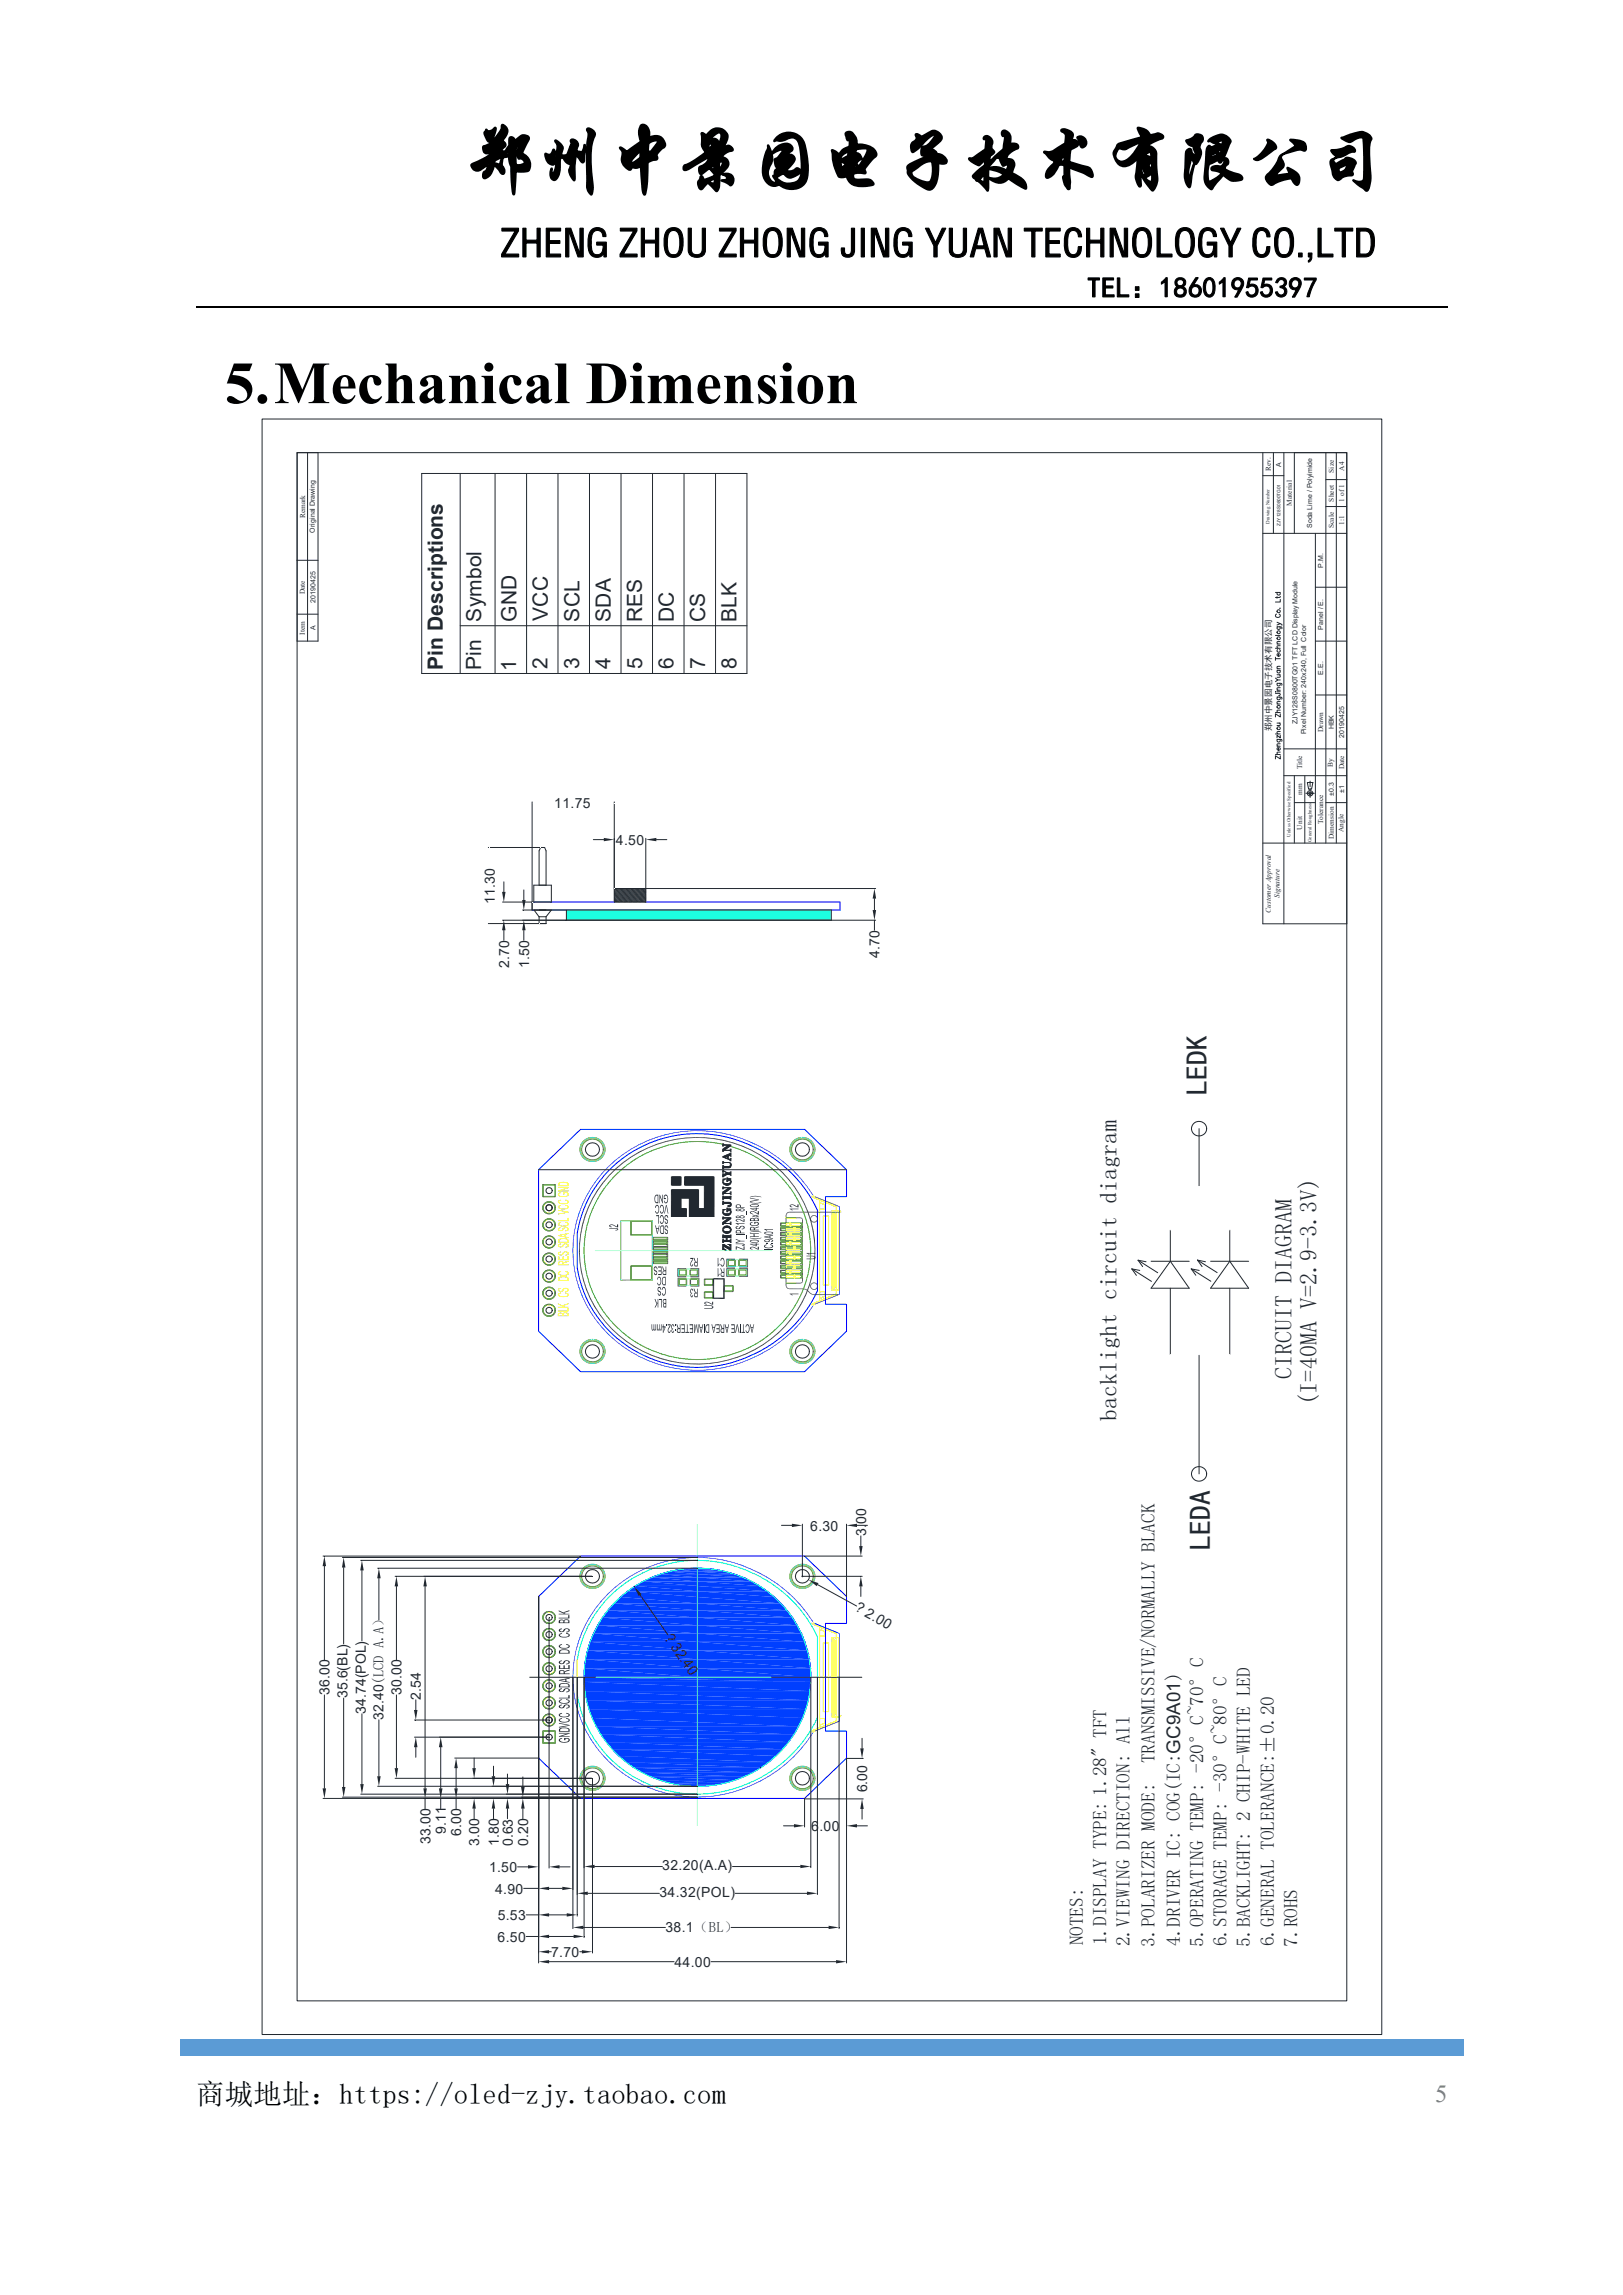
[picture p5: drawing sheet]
<svg xmlns="http://www.w3.org/2000/svg" width="210mm" height="297mm" viewBox="0 0 210 297" stroke-linecap="round" stroke-linejoin="round" font-family="sans-serif">
<defs><g id="words">
<text font-size="9.2" x="60.2" y="23.4">郑州中景园电子技术有限公司</text>
<text font-size="7.7" x="29.1" y="52.2">5.Mechanical Dimension</text>
<text font-size="5" x="64.8" y="33.2">ZHENG ZHOU ZHONG JING YUAN TECHNOLOGY CO.,LTD</text>
<g font-size="3.8" fill="#212830">
<text x="156.2" y="141.7" transform="rotate(-90 156.2 141.7)">LEDK</text>
<text x="156.6" y="200.6" transform="rotate(-90 156.6 200.6)">LEDA</text>
</g>
<g font-size="3.7">
<text x="140.6" y="38.5">TEL：18601955397</text>
<text x="25.4" y="272.2">商城地址：https://oled-zjy.taobao.com</text>
</g>
<text font-size="3.2" fill="#808080" x="185.7" y="272">5</text>
<g font-size="3.1" fill="#212830">
<text x="167.1" y="178.5" transform="rotate(-90 167.1 178.5)">CIRCUIT DIAGRAM</text>
<text x="144.5" y="183.9" transform="rotate(-90 144.5 183.9)">backlight circuit diagram</text>
<text x="170.4" y="181.9" transform="rotate(-90 170.4 181.9)">(I=40MA V=2.9-3.3V)</text>
</g>
<g font-size="2.7" fill="#212830">
<text x="62.3" y="80.5" transform="rotate(-90 62.3 80.5)">Symbol</text>
<text x="66.8" y="80.5" transform="rotate(-90 66.8 80.5)">GND</text>
<text x="70.9" y="80.3" transform="rotate(-90 70.9 80.3)">VCC</text>
<text x="75" y="80.5" transform="rotate(-90 75 80.5)">SCL</text>
<text x="79" y="80.5" transform="rotate(-90 79 80.5)">SDA</text>
<text x="83.1" y="80.5" transform="rotate(-90 83.1 80.5)">RES</text>
<text x="87.2" y="80.5" transform="rotate(-90 87.2 80.5)">DC</text>
<text x="91.3" y="80.5" transform="rotate(-90 91.3 80.5)">CS</text>
<text x="95.3" y="80.5" transform="rotate(-90 95.3 80.5)">BLK</text>
<text x="57.3" y="86.7" transform="rotate(-90 57.3 86.7)">Pin Descriptions</text>
<text x="62.3" y="86.7" transform="rotate(-90 62.3 86.7)">Pin</text>
<text x="66.8" y="86.8" transform="rotate(-90 66.8 86.8)">1</text>
<text x="70.9" y="86.6" transform="rotate(-90 70.9 86.6)">2</text>
<text x="74.9" y="86.6" transform="rotate(-90 74.9 86.6)">3</text>
<text x="79" y="86.5" transform="rotate(-90 79 86.5)">4</text>
<text x="83.1" y="86.6" transform="rotate(-90 83.1 86.6)">5</text>
<text x="87.2" y="86.6" transform="rotate(-90 87.2 86.6)">6</text>
<text x="91.2" y="86.6" transform="rotate(-90 91.2 86.6)">7</text>
<text x="95.3" y="86.6" transform="rotate(-90 95.3 86.6)">8</text>
</g>
<g font-size="2.5" fill="#212830">
<text x="149.4" y="228.2" transform="rotate(-90 149.4 228.2)">TRANSMISSIVE/NORMALLY BLACK</text>
<text x="140.2" y="251.8" transform="rotate(-90 140.2 251.8)">NOTES:</text>
<text x="143.2" y="251.8" transform="rotate(-90 143.2 251.8)">1.DISPLAY TYPE: 1.28&quot; TFT</text>
<text x="146.2" y="251.9" transform="rotate(-90 146.2 251.9)">2.VIEWING DIRECTION: All</text>
<text x="149.4" y="251.9" transform="rotate(-90 149.4 251.9)">3.POLARIZER MODE:</text>
<text x="152.7" y="251.8" transform="rotate(-90 152.7 251.8)">4.DRIVER IC: COG(IC:GC9A01)</text>
<text x="155.7" y="251.9" transform="rotate(-90 155.7 251.9)">5.OPERATING TEMP: -20°C~70°C</text>
<text x="158.7" y="251.9" transform="rotate(-90 158.7 251.9)">6.STORAGE TEMP: -30°C~80°C</text>
<text x="161.8" y="251.9" transform="rotate(-90 161.8 251.9)">5.BACKLIGHT: 2 CHIP-WHITE LED</text>
<text x="164.9" y="251.9" transform="rotate(-90 164.9 251.9)">6.GENERAL TOLERANCE:±0.20</text>
<text x="167.9" y="251.9" transform="rotate(-90 167.9 251.9)">7.ROHS</text>
</g>
<g font-size="1.9" fill="#212830">
<text x="110.5" y="208.4" transform="rotate(28 110.5 208.4)">? 2.00</text>
<text x="85.9" y="212" transform="rotate(55 85.9 212)">? 32.40</text>
</g>
<g font-size="1.8" fill="#212830">
<text x="71.7" y="104.6">11.75</text>
<text x="79.7" y="109.3">4.50</text>
<text x="64" y="116.9" transform="rotate(-90 64 116.9)">11.30</text>
<text x="65.9" y="125.3" transform="rotate(-90 65.9 125.3)">2.70</text>
<text x="68.5" y="125.3" transform="rotate(-90 68.5 125.3)">1.50</text>
<text x="113.8" y="124" transform="rotate(-90 113.8 124)">4.70</text>
<text x="104.8" y="198.1">6.30</text>
<text x="112.1" y="198.8" transform="rotate(-90 112.1 198.8)">3.00</text>
<text x="42.6" y="219.3" transform="rotate(-90 42.6 219.3)">36.00</text>
<text x="44.9" y="219.8" transform="rotate(-90 44.9 219.8)">35.6(BL)</text>
<text x="47.3" y="221.8" transform="rotate(-90 47.3 221.8)">34.74(POL)</text>
<text x="52" y="219.3" transform="rotate(-90 52 219.3)">30.00</text>
<text x="54.5" y="220" transform="rotate(-90 54.5 220)">2.54</text>
<text x="49.6" y="222.6" transform="rotate(-90 49.6 222.6)">32.40(LCD A.A）</text>
<text x="112.2" y="232" transform="rotate(-90 112.2 232)">6.00</text>
<text x="55.7" y="238.6" transform="rotate(-90 55.7 238.6)">33.00</text>
<text x="57.7" y="237.3" transform="rotate(-90 57.7 237.3)">9.11</text>
<text x="59.7" y="237.6" transform="rotate(-90 59.7 237.6)">6.00</text>
<text x="62" y="238.9" transform="rotate(-90 62 238.9)">3.00</text>
<text x="64.5" y="238.9" transform="rotate(-90 64.5 238.9)">1.80</text>
<text x="66.3" y="238.9" transform="rotate(-90 66.3 238.9)">0.63</text>
<text x="68.3" y="238.9" transform="rotate(-90 68.3 238.9)">0.20</text>
<text x="105" y="236.9">6</text>
<text x="106" y="236.9">.00</text>
<text x="63.3" y="242.3">1.50</text>
<text x="64.1" y="245.1">4.90</text>
<text x="85.3" y="245.5">34.32(POL)</text>
<text x="85.7" y="242">32.20(A.A)</text>
<text x="64.4" y="251.3">6.50</text>
<text x="64.4" y="248.5">5.53</text>
<text x="86.1" y="250.1">38.1（BL）</text>
<text x="71.3" y="253.3">7.70</text>
<text x="87.3" y="254.5">44.00</text>
</g>
<text font-size="1.1" fill="#212830" x="164.5" y="94.7" transform="rotate(-90 164.5 94.7)">郑州中景园电子技术有限公司</text>
<g font-size=".9" fill="#212830">
<text x="164.4" y="61" transform="rotate(-90 164.4 61)">Rev.</text>
<text x="165.8" y="60.4" transform="rotate(-90 165.8 60.4)">A</text>
<text x="167.2" y="65.4" transform="rotate(-90 167.2 65.4)">Material</text>
<text x="172.6" y="64.9" transform="rotate(-90 172.6 64.9)">Sheet</text>
<text x="172.6" y="61.2" transform="rotate(-90 172.6 61.2)">Size</text>
<text x="173.9" y="64.9" transform="rotate(-90 173.9 64.9)">1 of1</text>
<text x="173.9" y="60.9" transform="rotate(-90 173.9 60.9)">A4</text>
<text x="39.5" y="67.1" transform="rotate(-90 39.5 67.1)">Remark</text>
<text x="40.7" y="68.9" transform="rotate(-90 40.7 68.9)">Original Drawing</text>
<text x="169.8" y="68.4" transform="rotate(-90 169.8 68.4)">Soda Lime / Polyimide</text>
<text x="172.6" y="68.4" transform="rotate(-90 172.6 68.4)">Scale</text>
<text x="173.9" y="67.9" transform="rotate(-90 173.9 67.9)">1:1</text>
<text x="39.5" y="76.9" transform="rotate(-90 39.5 76.9)">Date</text>
<text x="171.2" y="73.5" transform="rotate(-90 171.2 73.5)">P.M.</text>
<text x="39.5" y="82.1" transform="rotate(-90 39.5 82.1)">Item</text>
<text x="40.8" y="78" transform="rotate(-90 40.8 78)">20190425</text>
<text x="40.8" y="81.5" transform="rotate(-90 40.8 81.5)">A</text>
<text x="171.2" y="81.5" transform="rotate(-90 171.2 81.5)">Panel / E.</text>
<text x="171.2" y="87.3" transform="rotate(-90 171.2 87.3)">E.E.</text>
<text x="167.9" y="93.8" transform="rotate(-90 167.9 93.8)">ZJY128S0800TG01 TFT LCD Display Module</text>
<text x="169" y="95" transform="rotate(-90 169 95)">Pixel Number: 240x240, Full Color</text>
<text x="171.2" y="94.7" transform="rotate(-90 171.2 94.7)">Drawn</text>
<text x="172.6" y="94.4" transform="rotate(-90 172.6 94.4)">HBK</text>
<text x="173.9" y="95.5" transform="rotate(-90 173.9 95.5)">20190425</text>
<text x="168.5" y="99.6" transform="rotate(-90 168.5 99.6)">Title</text>
<text x="172.5" y="99.2" transform="rotate(-90 172.5 99.2)">By</text>
<text x="173.9" y="99.6" transform="rotate(-90 173.9 99.6)">Date</text>
<text x="168.5" y="107.4" transform="rotate(-90 168.5 107.4)">Unit</text>
<text x="168.5" y="102.9" transform="rotate(-90 168.5 102.9)">mm</text>
<text x="171.2" y="106.7" transform="rotate(-90 171.2 106.7)">Tolerance</text>
<text x="172.6" y="103" transform="rotate(-90 172.6 103)">±0.3</text>
<text x="173.8" y="107.7" transform="rotate(-90 173.8 107.7)">Angle</text>
<text x="173.9" y="102.6" transform="rotate(-90 173.9 102.6)">±1</text>
<text x="172.6" y="108.6" transform="rotate(-90 172.6 108.6)">Dimension</text>
<text x="164.4" y="118.2" transform="rotate(-90 164.4 118.2)">Customer Ap roval</text>
<text x="165.6" y="116.2" transform="rotate(-90 165.6 116.2)">Signature</text>
</g>
<g font-size=".6" fill="#212830">
<text x="164.3" y="67.8" transform="rotate(-90 164.3 67.8)">Drawing Number</text>
<text x="165.7" y="68.1" transform="rotate(-90 165.7 68.1)">ZJY128S0800TG01</text>
<text x="167" y="108.3" transform="rotate(-90 167 108.3)">Unless Otherwise Specified</text>
<text x="169.7" y="109" transform="rotate(-90 169.7 109)">General Roughness</text>
</g>
</g></defs>
<path d="M25.4 39.7h161.9" fill="none" stroke="#000" stroke-width=".25"/>
<g fill="#5b9bd5">
<path d="M23.3 263.9h83.2v2.1h-83.2z" fill-rule="evenodd"/>
<path d="M106.4 263.9h83v2.1h-83z" fill-rule="evenodd"/>
</g>
<g fill="none" stroke="#212830" stroke-width=".13">
<path d="M33.9 54.2h144.9v209.1h-144.9zM38.4 58.6h135.9v200.3h-135.9zM38.4 58.6h2.8v24.4h-2.8zM39.8 58.6v24.4M163.4 58.6v61h10.9v-61h-6.8v10.4M164.8 58.6v10.4M166.1 58.6v61M171.6 58.6v50.5M172.9 58.6v50.5M38.4 72.5h2.8M38.4 79.5h2.8M54.6 61.3h42.1v25.9h-42.1z"/>
<path d="M59.5 61.3v25.9M64.1 61.3v25.9M68.1 61.3v25.9M72.2 61.3v25.9M76.3 61.3v25.9M80.4 61.3v25.9M84.4 61.3v25.9M88.5 61.3v25.9M92.6 61.3v25.9M163.4 69h10.9M163.4 61.6h2.7M165 76.7h.7"/>
<path d="M165.2 79.5a.22 .22 0 0 0-.2 .2 .22 .22 0 0 0 .3 .2h.1a.22 .22 0 0 0 .3-.2 .22 .22 0 0 0-.2-.2M165.2 77.2v.2M165.3 76.7a.19 .19 0 0 0 0 .3 .19 .19 0 0 0 .3 0 .19 .19 0 0 0 0-.3M165.6 78.7h.1M165.7 77.6v.3h-.7M165.7 77.2l-.2 .1h-.5M170.2 69v40.1M170.2 76h4.1M171.6 65.6h2.7M171.6 62.1h2.7M59.5 81h37.2M165 89.7l.6 .1v.2h-.1"/>
<path d="M165.1 89.6h.1M165 87.8l.3 .2-.3 .2M165 97.6h.7M165 95h.7M165 92.2h.7M165 85.2h.7M165 85v.5M165 83.9h.7M165 82.2h.7M165.2 95.7h.6v.2M165.2 90.2h.6v.3M165.2 88.4l.6 .1v.2"/>
<path d="M165.2 81.1h.6v.3M165.2 80.5l.5 .2-.5 .2M165.2 96.6h.5M165.2 93.6h.5M165.2 91.1h.5M165.2 89.5h.5M165.2 89.3h.5M165.2 87.3h.5M165.2 86.8h.5M165.2 86.5h.5M165.2 83.3h.5M165.3 95.7a.19 .19 0 0 0 0 .3 .19 .19 0 0 0 .3 0 .19 .19 0 0 0 0-.3"/>
<path d="M165.3 90.2a.2 .2 0 0 0 0 .3 .2 .2 0 0 0 .3 0 .2 .2 0 0 0 0-.3M165.3 88.4a.19 .19 0 0 0 0 .3 .19 .19 0 0 0 .3 0 .19 .19 0 0 0 0-.3M165.3 86.8a.19 .19 0 0 0 0 .2 .19 .19 0 0 0 .3 0 .19 .19 0 0 0 0-.2M165.3 84.1a.19 .19 0 0 0 0 .2 .19 .19 0 0 0 .3 0 .19 .19 0 0 0 0-.2M165.3 81.1a.19 .19 0 0 0 0 .3 .19 .19 0 0 0 .3 0 .19 .19 0 0 0 0-.3M165.3 88h.4M165.5 93.6l.2 .1-.1 .2h-.4M165.5 87.3l.2 .2-.1 .1-.4 .1M165.6 96.7a.19 .19 0 0 1 0 .3 .19 .19 0 0 1-.3 0 .19 .19 0 0 1 .1-.3v.4M165.6 84.6a.19 .19 0 0 1 0 .3 .19 .19 0 0 1-.3 0 .19 .19 0 0 1 .1-.3v.3M165.7 97.8v.4l-.7-.4v.4M165.7 97.3l-.4 .1-.1 .1 .2 .1"/>
<path d="M165.7 96.3h-.4l-.1 .1 .2 .2M165.7 95.2v.3l-.5-.3v.3M165.7 94.7h-.4l-.1 .1 .2 .2M165.7 92.4v.4l-.7-.4v.4M165.7 91.9h-.4l-.1 .2 .2 .1M165.7 90.8h-.4l-.1 .2 .2 .1M165.7 89h-.4l-.1 .2 .2 .1M165.7 86.2l-.4 .1-.1 .1 .2 .1M165.7 83.6h-.4l-.1 .1 .2 .2M165.7 83h-.4l-.1 .2 .2 .1M165.7 80.7l.1 .1 .1 .1M166.1 96.9h8.2"/>
<path d="M170.2 83h4.1M170.2 89.9h4.1M163.4 109.1h10.9M166.1 100.4h8.2M167.5 100.4v8.7M167.5 103.9h2.7M168.8 100.4v8.7M169 102.7h1.1M169.2 101.3h.7l-.2 .8h-.4zM169.5 101.1v.7M169.5 102v.3M169.5 102.5v.7"/>
<path d="M171.6 103.9h2.7M151.4 159.2v4M155.2 146.1v7.4M159.1 159.2v4M146.5 164.2l2.5 1.6M146.5 164.2l.5 .9M146.5 164.2l1 .2M147.3 163.1l2.5 1.6M147.3 163.1l.6 .8M147.3 163.1l1 .2M148.9 163.2h5M151.4 163.2l2.5 3.5h-5z"/>
<path d="M151.4 166.7v8.6M154.1 164.2l2.6 1.6M154.1 164.2l.6 .8M154.1 164.2l1.1 .2M155 163.1l2.5 1.6M155 163.1l.5 .8M155 163.1l1 .2M155.2 175.3v15.4M156.6 163.2h5M159.1 163.2l2.5 3.5h-5zM159.1 166.7v8.6"/>
<circle cx="165.4" cy="79.1" r=".2"/>
<circle cx="165.4" cy="81.8" r=".2"/>
<circle cx="165.4" cy="82.6" r=".2"/>
<circle cx="165.4" cy="91.5" r=".2"/>
<circle cx="165.4" cy="94.3" r=".21"/>
<circle cx="169.5" cy="102.7" r=".35"/>
<circle cx="169.5" cy="102.7" r=".17"/>
<circle cx="155.2" cy="146.1" r=".97"/>
<circle cx="155.2" cy="190.7" r=".97"/>
</g>
<path d="M151.4 159.2v-5.7h7.7v5.7M151.4 175.3h7.7" fill="none" stroke="#fff" stroke-width=".13"/>
<g fill="#003fff">
<path d="M89 203h1.2z"/>
<path d="M90.3 203h1.2z"/>
<path d="M91.5 203l.4 .1z"/>
<path d="M88.6 203.1l.4-.1z"/>
<path d="M87.8 203.1h.8z"/>
<path d="M91.9 203.1h.8z"/>
<path d="M90.2 203.1v.2z"/>
<path d="M92.7 203.1l.5 .2z"/>
<path d="M87.3 203.3l.5-.2z"/>
<path d="M86.6 203.4l.7-.1z"/>
<path d="M90.2 203.3v.1z"/>
<path d="M93.2 203.3l.6 .1z"/>
<path d="M90.2 203.4v.1z"/>
<path d="M93.9 203.4l.5 .1z"/>
<path d="M86.1 203.5l.4-.1z"/>
<path d="M86.1 203.5l.5-.1z"/>
<path d="M85.5 203.7l.6-.2z"/>
<path d="M90.2 203.5v.2z"/>
<path d="M85.4 203.7h.1z"/>
<path d="M94.4 203.5l.6 .2z"/>
<path d="M95 203.7h.1z"/>
<path d="M90.2 203.8v.1z"/>
<path d="M95.1 203.8l.5 .1z"/>
<path d="M84.9 203.9l.5-.1z"/>
<path d="M84.4 204.1l.5-.2z"/>
<path d="M90.2 203.9v.2z"/>
<path d="M84.3 204.2l.1-.1z"/>
<path d="M95.6 203.9l.5 .2z"/>
<path d="M96.1 204.1l.1 .1z"/>
<path d="M96.2 204.2h.1z"/>
<path d="M84.2 204.2h.1z"/>
<path d="M83.8 204.4l.4-.2z"/>
<path d="M90.2 204.2v.2z"/>
<path d="M96.3 204.2l.4 .2z"/>
<path d="M90.2 204.4v.3z"/>
<path d="M96.7 204.4l.5 .3z"/>
<path d="M83.3 204.7l.5-.3z"/>
<path d="M83.2 204.7h.1z"/>
<path d="M97.2 204.7h.1z"/>
<path d="M97.3 204.7h.1z"/>
<path d="M83.1 204.7h.1z"/>
<path d="M82.7 205l.4-.3z"/>
<path d="M90.2 204.7v.3z"/>
<path d="M97.4 204.7l.4 .3z"/>
<path d="M90.2 205v.2z"/>
<path d="M97.8 205l.5 .2z"/>
<path d="M82.2 205.2l.5-.2z"/>
<path d="M82.1 205.3h.1z"/>
<path d="M98.3 205.3h.1z"/>
<path d="M98.4 205.3l.1 .1z"/>
<path d="M82 205.4l.1-.1z"/>
<path d="M81.7 205.6l.3-.2z"/>
<path d="M90.2 205.4v.2z"/>
<path d="M98.4 205.4l.4 .2z"/>
<path d="M90.2 205.6v.3z"/>
<path d="M98.8 205.6l.4 .3z"/>
<path d="M81.2 205.9l.5-.3z"/>
<path d="M81.1 206l.1-.1z"/>
<path d="M90.2 205.9v.1z"/>
<path d="M99.2 205.9l.2 .1z"/>
<path d="M90.2 206v.1z"/>
<path d="M99.4 206l.1 .1z"/>
<path d="M81 206.1l.1-.1z"/>
<path d="M80.7 206.4l.3-.3z"/>
<path d="M90.2 206.1v.3z"/>
<path d="M99.5 206.1l.3 .3z"/>
<path d="M90.2 206.4v.3z"/>
<path d="M99.8 206.4l.4 .3z"/>
<path d="M80.3 206.7l.4-.3z"/>
<path d="M80.2 206.8l.1-.1z"/>
<path d="M90.2 206.7v.1z"/>
<path d="M100.2 206.7l.1 .1z"/>
<path d="M90.2 206.8v.1z"/>
<path d="M100.3 206.8l.1 .1z"/>
<path d="M80.1 206.9l.1-.1z"/>
<path d="M80.1 206.9l-.3 .3z"/>
<path d="M90.2 206.9v.3z"/>
<path d="M100.4 206.9l.3 .3z"/>
<path d="M90.2 207.2v.3z"/>
<path d="M100.7 207.2l.3 .3z"/>
<path d="M79.5 207.5l.3-.3z"/>
<path d="M79.8 207.2l-.3 .3z"/>
<path d="M79.5 207.5l-.2 .1z"/>
<path d="M90.2 207.5v.1z"/>
<path d="M101 207.5l.1 .1z"/>
<path d="M90.2 207.6v.1z"/>
<path d="M101.1 207.6l.2 .1z"/>
<path d="M79.2 207.7l.1-.1z"/>
<path d="M79.3 207.6v.1z"/>
<path d="M79.2 207.7l-.2 .4z"/>
<path d="M90.2 207.7v.4z"/>
<path d="M101.2 207.7l.3 .4z"/>
<path d="M90.2 208.1v.3z"/>
<path d="M101.5 208.1l.3 .3z"/>
<path d="M79 208.1l-.3 .3z"/>
<path d="M78.7 208.4l-.1 .1z"/>
<path d="M90.2 208.4v.1z"/>
<path d="M101.8 208.4l.1 .1z"/>
<path d="M90.2 208.5v.2z"/>
<path d="M101.9 208.5l.1 .2z"/>
<path d="M78.6 208.5l-.1 .2z"/>
<path d="M78.5 208.7l-.3 .3z"/>
<path d="M90.2 208.7v.3z"/>
<path d="M102 208.7l.3 .3z"/>
<path d="M90.2 209v.3z"/>
<path d="M102.3 209l.2 .3z"/>
<path d="M78.2 209l-.2 .3z"/>
<path d="M78 209.3l-.1 .2z"/>
<path d="M90.2 209.3v.2z"/>
<path d="M102.5 209.3l.1 .2z"/>
<path d="M90.2 209.5v.2z"/>
<path d="M102.6 209.5l.1 .2z"/>
<path d="M77.9 209.5l-.1 .2z"/>
<path d="M77.8 209.7l-.2 .3z"/>
<path d="M90.2 209.7v.3z"/>
<path d="M102.7 209.7l.2 .3z"/>
<path d="M90.2 210v.3z"/>
<path d="M102.9 210l.2 .3z"/>
<path d="M77.6 210l-.3 .3z"/>
<path d="M77.6 210l-.2 .3z"/>
<path d="M77.3 210.3l-.1 .2z"/>
<path d="M90.2 210.3v.2z"/>
<path d="M103.1 210.3l.1 .2z"/>
<path d="M90.2 210.5v.2z"/>
<path d="M103.2 210.5l.1 .2z"/>
<path d="M77.2 210.5l-.1 .2z"/>
<path d="M77.2 210.5v.2z"/>
<path d="M77.1 210.7l-.1 .3z"/>
<path d="M90.2 210.7v.3z"/>
<path d="M103.3 210.7l.2 .3z"/>
<path d="M90.2 211v.4z"/>
<path d="M103.5 211l.2 .4z"/>
<path d="M77 211l-.2 .4z"/>
<path d="M76.8 211.4l-.1 .2z"/>
<path d="M90.2 211.4v.2z"/>
<path d="M103.7 211.4l.1 .2z"/>
<path d="M90.2 211.6v.2z"/>
<path d="M103.8 211.6l.1 .2z"/>
<path d="M76.7 211.6l-.1 .2z"/>
<path d="M76.7 211.6v.2z"/>
<path d="M76.6 211.8l-.1 .3z"/>
<path d="M90.2 211.8v.3z"/>
<path d="M103.8 211.8l.2 .3z"/>
<path d="M90.2 212.1v.4z"/>
<path d="M104 212.1l.1 .4z"/>
<path d="M76.5 212.1l-.1 .4z"/>
<path d="M76.4 212.5l-.1 .2z"/>
<path d="M90.2 212.5v.2z"/>
<path d="M104.1 212.5l.1 .2z"/>
<path d="M90.2 212.7v.2z"/>
<path d="M104.2 212.7l.1 .2z"/>
<path d="M76.3 212.7l-.1 .2z"/>
<path d="M76.2 212.9l-.1 .4z"/>
<path d="M90.2 212.9v.4z"/>
<path d="M104.3 212.9l.1 .4z"/>
<path d="M90.2 213.3v.3z"/>
<path d="M104.4 213.3l.1 .3z"/>
<path d="M76.1 213.3l-.1 .3z"/>
<path d="M76 213.6v.2z"/>
<path d="M90.2 213.6v.2z"/>
<path d="M104.4 213.6l.1 .2z"/>
<path d="M90.2 213.8v.3z"/>
<path d="M104.5 213.8l.1 .3z"/>
<path d="M76 213.8l-.1 .3z"/>
<path d="M75.9 214.1l-.1 .3z"/>
<path d="M90.2 214.1v.3z"/>
<path d="M104.6 214.1l.1 .3z"/>
<path d="M90.2 214.4v.3z"/>
<path d="M104.7 214.4v.3z"/>
<path d="M75.8 214.4v.3z"/>
<path d="M75.8 214.7l-.1 .3z"/>
<path d="M90.2 214.7v.3z"/>
<path d="M104.7 214.7v.3z"/>
<path d="M90.2 215v.3z"/>
<path d="M104.7 215l.1 .3z"/>
<path d="M75.7 215v.3z"/>
<path d="M75.7 215.3v.3z"/>
<path d="M90.2 215.3v.3z"/>
<path d="M104.8 215.3v.3z"/>
<path d="M90.2 215.6v.3z"/>
<path d="M104.8 215.6l.1 .3z"/>
<path d="M75.7 215.6l-.1 .3z"/>
<path d="M75.6 215.9v.3z"/>
<path d="M90.2 215.9v.3z"/>
<path d="M104.9 215.9v.3z"/>
<path d="M90.2 216.2v.3z"/>
<path d="M104.9 216.2v.3z"/>
<path d="M75.6 216.2v.3z"/>
<path d="M90.2 216.5v.3z"/>
<path d="M104.9 216.5v.3z"/>
<path d="M75.6 216.5v.3z"/>
<path d="M90.2 216.8v.3z"/>
<path d="M104.9 216.8v.3z"/>
<path d="M75.6 216.8v.3z"/>
<path d="M75.6 217.1l29.3 .6h-29.3z"/>
<path d="M75.6 217.1h29.3v.6z"/>
</g>
<path d="M75.6 217.7h29.3" fill="none" stroke="#003fff" stroke-width=".13"/>
<g fill="#003fff">
<path d="M75.6 217.7l29.2 1.2h-29.1z"/>
<path d="M75.6 217.7h29.3l-.1 1.2z"/>
</g>
<path d="M75.7 218.9h29.1" fill="none" stroke="#003fff" stroke-width=".13"/>
<g fill="#003fff">
<path d="M75.7 218.9l28.9 1.1h-28.7z"/>
<path d="M75.7 218.9h29.1l-.2 1.1z"/>
</g>
<path d="M75.9 220h28.7" fill="none" stroke="#003fff" stroke-width=".13"/>
<g fill="#003fff">
<path d="M75.9 220l28.4 1.2h-28.1z"/>
<path d="M75.9 220h28.7l-.3 1.2z"/>
</g>
<path d="M76.2 221.2h28.1" fill="none" stroke="#003fff" stroke-width=".13"/>
<g fill="#003fff">
<path d="M76.2 221.2l27.7 1.1h-27.3z"/>
<path d="M76.2 221.2h28.1l-.4 1.1z"/>
</g>
<path d="M76.6 222.3h27.3" fill="none" stroke="#003fff" stroke-width=".13"/>
<g fill="#003fff">
<path d="M76.6 222.3l26.7 1.1h-26.2z"/>
<path d="M76.6 222.3h27.3l-.6 1.1z"/>
</g>
<path d="M77.1 223.4h26.2" fill="none" stroke="#003fff" stroke-width=".13"/>
<g fill="#003fff">
<path d="M77.1 223.4l25.6 1.1h-24.9z"/>
<path d="M77.1 223.4h26.2l-.6 1.1z"/>
</g>
<path d="M77.8 224.5h24.9" fill="none" stroke="#003fff" stroke-width=".13"/>
<g fill="#003fff">
<path d="M77.8 224.5l24.2 1h-23.5z"/>
<path d="M77.8 224.5h24.9l-.7 1z"/>
</g>
<path d="M78.5 225.5h23.5" fill="none" stroke="#003fff" stroke-width=".13"/>
<g fill="#003fff">
<path d="M78.5 225.5l22.8 .9h-22.1z"/>
<path d="M78.5 225.5h23.5l-.7 .9z"/>
</g>
<path d="M79.2 226.4h22.1" fill="none" stroke="#003fff" stroke-width=".13"/>
<g fill="#003fff">
<path d="M79.2 226.4l21.2 .8h-20.3z"/>
<path d="M79.2 226.4h22.1l-.9 .8z"/>
</g>
<path d="M80.1 227.2h20.3" fill="none" stroke="#003fff" stroke-width=".13"/>
<g fill="#003fff">
<path d="M80.1 227.2l19.4 .8h-18.5z"/>
<path d="M80.1 227.2h20.3l-.9 .8z"/>
</g>
<path d="M81 228h18.5" fill="none" stroke="#003fff" stroke-width=".13"/>
<g fill="#003fff">
<path d="M81 228l17.5 .8h-16.5z"/>
<path d="M81 228h18.5l-1 .8z"/>
</g>
<path d="M82 228.8h16.5" fill="none" stroke="#003fff" stroke-width=".13"/>
<g fill="#003fff">
<path d="M82 228.8l15.4 .6h-14.3z"/>
<path d="M82 228.8h16.5l-1.1 .6z"/>
</g>
<path d="M83.1 229.4h14.3" fill="none" stroke="#003fff" stroke-width=".13"/>
<g fill="#003fff">
<path d="M83.1 229.4l13.2 .5h-12.1z"/>
<path d="M83.1 229.4h14.3l-1.1 .5z"/>
</g>
<path d="M79.5 207.5a14.9 14.9 0 0 1 10.7-4.5v14.1h-14.6a13.8 13.8 0 0 1 3.9-9.6zM80.1 206.9a14.9 14.9 0 0 1 23.8 4.9 14 14 0 0 1-10 18.9 14.7 14.7 0 0 1-18.2-11.8 13.8 13.8 0 0 1 4.4-12zM90.2 203a14.4 14.4 0 0 1 14.7 14.1h-14.7zM84.2 229.9h12.1M85.4 230.4h9.7M86.5 230.7h7.4M87.8 231h4.9M89 231.1h2.5" fill="none" stroke="#003fff" stroke-width=".13"/>
<path d="M84.2 230.2h12.1" fill="none" stroke="#003fff" stroke-width=".45"/>
<path d="M85.4 230.5h9.7" fill="none" stroke="#003fff" stroke-width=".34"/>
<path d="M86.5 230.8h7.4" fill="none" stroke="#003fff" stroke-width=".25"/>
<path d="M87.8 231.1h4.9" fill="none" stroke="#003fff" stroke-width=".15"/>
<g fill="#003fff">
<path d="M89 203h1.2z"/>
<path d="M90.2 203h1.3z"/>
</g>
<path d="M87.8 203.1h2.4" fill="none" stroke="#003fff" stroke-width=".15"/>
<path d="M89 203h1.2v.1z" fill="#003fff"/>
<path d="M90.2 203.1h2.5" fill="none" stroke="#003fff" stroke-width=".15"/>
<path d="M86.6 203.3h7.2" fill="none" stroke="#003fff" stroke-width=".24"/>
<path d="M85.5 203.5h9.5" fill="none" stroke="#003fff" stroke-width=".33"/>
<path d="M84.4 203.9h11.7" fill="none" stroke="#003fff" stroke-width=".42"/>
<g fill="#003fff">
<path d="M83.3 204.7l1.1-.6 5.8 .6z"/>
<path d="M84.4 204.1h5.8v.6z"/>
<path d="M90.2 204.1l7 .6h-7z"/>
<path d="M90.2 204.1h5.9l1.1 .6z"/>
<path d="M82.2 205.2l1.1-.5 6.9 .5z"/>
<path d="M83.3 204.7h6.9v.5z"/>
<path d="M90.2 204.7l8.1 .6h-8.1z"/>
<path d="M90.2 204.7h7l1.1 .6z"/>
<path d="M81.2 205.9l1-.7 8 .7z"/>
<path d="M82.2 205.2h8v.7z"/>
<path d="M90.2 205.3l9 .6h-9z"/>
<path d="M90.2 205.3h8.1l.9 .6z"/>
<path d="M80.3 206.7l.9-.8 9 .8z"/>
<path d="M81.2 205.9h9v.8z"/>
<path d="M90.2 205.9l10 .8h-10z"/>
<path d="M90.2 205.9h9l1 .8z"/>
<path d="M79.5 207.5l.8-.8 9.9 .8z"/>
<path d="M80.3 206.7h9.9v.8z"/>
<path d="M90.2 206.7l10.8 .8h-10.8z"/>
<path d="M90.2 206.7h10l.8 .8z"/>
<path d="M79.5 207.5l10.7 .9h-11.5z"/>
<path d="M79.5 207.5h10.7v.9z"/>
<path d="M90.2 207.5l11.6 .9h-11.6z"/>
<path d="M90.2 207.5h10.8l.8 .9z"/>
<path d="M78.7 208.4l11.5 .9h-12.2z"/>
<path d="M78.7 208.4h11.5v.9z"/>
<path d="M90.2 208.4l12.3 .9h-12.3z"/>
<path d="M90.2 208.4h11.6l.7 .9z"/>
<path d="M78 209.3l12.2 1h-12.9z"/>
<path d="M78 209.3h12.2v1z"/>
<path d="M90.2 209.3l12.9 1h-12.9z"/>
<path d="M90.2 209.3h12.3l.6 1z"/>
<path d="M77.3 210.3l12.9 1.1h-13.4z"/>
<path d="M77.3 210.3h12.9v1.1z"/>
<path d="M90.2 210.3l13.5 1.1h-13.5z"/>
<path d="M90.2 210.3h12.9l.6 1.1z"/>
<path d="M76.8 211.4l13.4 1.1h-13.8z"/>
<path d="M76.8 211.4h13.4v1.1z"/>
<path d="M90.2 211.4l13.9 1.1h-13.9z"/>
<path d="M90.2 211.4h13.5l.4 1.1z"/>
<path d="M76.4 212.5l13.8 1.1h-14.2z"/>
<path d="M76.4 212.5h13.8v1.1z"/>
<path d="M90.2 212.5l14.3 1.1h-14.3z"/>
<path d="M90.2 212.5h13.9l.4 1.1z"/>
<path d="M76 213.6l14.2 1.1h-14.4z"/>
<path d="M76 213.6h14.2v1.1z"/>
<path d="M90.2 213.6l14.5 1.1h-14.5z"/>
<path d="M90.2 213.6h14.3l.2 1.1z"/>
<path d="M75.8 214.7l14.4 1.2h-14.6z"/>
<path d="M75.8 214.7h14.4v1.2z"/>
<path d="M90.2 214.7l14.7 1.2h-14.7z"/>
<path d="M90.2 214.7h14.5l.2 1.2z"/>
<path d="M90.2 215.9l14.7 1.2h-14.7z"/>
<path d="M90.2 215.9h14.7v1.2z"/>
<path d="M75.6 215.9l14.6 1.2h-14.6z"/>
<path d="M75.6 215.9h14.6v1.2z"/>
</g>
<path d="M79.5 207.5a14.9 14.9 0 0 1 10.7-4.5v14.1h-14.6a13.8 13.8 0 0 1 3.9-9.6zM90.2 203a14.4 14.4 0 0 1 14.7 14.1h-14.7z" fill="none" stroke="#003fff" stroke-width=".13"/>
<path d="M79.5 207.5a14.9 14.9 0 0 1 24.6 4.9 14.1 14.1 0 0 1-11.6 18.6 14.5 14.5 0 0 1-16.9-12.8 13.7 13.7 0 0 1 3.9-10.7z" fill="none" stroke="#0ff" stroke-width=".13"/>
<g fill="none" stroke="#ff0" stroke-width=".13">
<path d="M105.1 210l.2 .2 2.9 1.2v11.3l-2.9 1.2M106.1 210.5v13.1M106.1 210.9l.6 .2v.6h-.6M106.5 212.6h.7v8.9h-.7zM107.7 212.6h.4v.5h-.4zM107.7 213.1l.4 .1zM107.7 213.2l.4 .1zM107.7 213.3l.4 .1zM107.7 213.4l.4 .1zM107.7 213.5l.4 .1zM107.7 213.6l.4 .1zM107.7 213.7l.4 .1z"/>
<path d="M107.7 213.8l.4 .1zM107.7 213.9l.4 .1zM107.7 214.1h.4zM107.7 214.2h.4zM107.7 214.3h.4zM107.7 214.4h.4zM107.7 214.5h.4zM107.7 214.6h.4zM107.7 214.7h.4zM107.7 214.8h.4zM107.7 214.9l.4 .1zM107.7 215l.4 .1z"/>
<path d="M107.7 215.1l.4 .1zM107.7 215.2l.4 .1zM107.7 215.3l.4 .1zM107.7 215.4l.4 .1zM107.7 215.5l.4 .1zM107.7 215.6h.4v5.4h-.4zM107.7 219.9h.4M107.7 220h.4M107.7 219.8h.4M107.7 219.7h.4M107.7 219.6h.4M107.7 219.5h.4"/>
<path d="M107.7 219.4h.4M107.7 219.2h.4M107.7 219.3h.4M107.7 219.1h.4M107.7 219h.4M107.7 218.8h.4M107.7 218.9h.4M107.7 218.6h.4M107.7 218.7h.4M107.7 218.5h.4M107.7 218.4h.4M107.7 218.3h.4"/>
<path d="M107.7 218.2h.4M107.7 218.1h.4M107.7 218h.4M107.7 217.9h.4M107.7 217.8h.4M107.7 217.7h.4M107.7 217.6h.4M107.7 217.5h.4M107.7 217.4h.4M107.7 217.3h.4M107.7 217.2h.4M107.7 217h.4"/>
<path d="M107.7 216.9h.4M107.7 216.8h.4M107.7 216.7h.4M107.7 216.6h.4M107.7 216.4h.4M107.7 216.5h.4M107.7 216.3h.4M107.7 216.2h.4M107.7 216.1h.4M107.7 216h.4M107.7 215.9h.4M107.7 215.8h.4"/>
<path d="M107.7 215.7h.4M107.7 213h.4M107.7 212.9h.4M107.7 212.8h.4M107.7 212.7h.4M107.9 212.6v-.2h-.1l.1-.2v.1h.1l-.1 .3M105.3 223.9l-.2 .2M106.1 222.4h.6v.6l-.6 .3M107.7 221.5h.4zM107.7 221.1h.4zM107.7 221.2h.4zM107.7 221.3h.4z"/>
<path d="M107.7 221.4h.4zM107.7 221h.4M107.7 220.8h.4M107.7 220.9h.4M107.7 220.7h.4M107.7 220.6h.4M107.7 220.5h.4M107.7 220.4h.4M107.7 220.3h.4M107.7 220.2h.4M107.7 220.1h.4M107.9 221.5v.2h-.1l.1 .3v-.2h.1l-.1-.3"/>
</g>
<path d="M90.2 197.3v38.9" fill="none" stroke="#7fffbf" stroke-width=".13"/>
<g fill="#00f">
<path d="M74.3 214.7l-.2 1.2z"/>
<path d="M74.3 214.7l-.1 1.2h-.1z"/>
<path d="M74.1 215.9h.1l-.1 1.2z"/>
<path d="M74.2 215.9v1.2h-.1z"/>
<path d="M74.1 217.1h.1l-.1 1.2z"/>
<path d="M74.2 217.1v1.2h-.1z"/>
<path d="M74.1 218.3h.1l.1 1.2z"/>
<path d="M74.2 218.3l.2 1.2h-.1z"/>
<path d="M74.3 219.5h.1l.1 1.2z"/>
<path d="M74.4 219.5l.2 1.2h-.1z"/>
<path d="M74.5 220.7h.1l.3 1.1z"/>
<path d="M74.6 220.7l.4 1.1h-.1z"/>
<path d="M74.9 221.8h.1l.3 1.2z"/>
<path d="M75 221.8l.4 1.1-.1 .1z"/>
<path d="M75.3 223l.1-.1 .4 1.2z"/>
<path d="M75.4 222.9l.5 1.1-.1 .1z"/>
<path d="M75.8 224.1l.1-.1 .5 1.1z"/>
<path d="M75.9 224l.6 1.1h-.1z"/>
<path d="M76.4 225.1h.1l.6 1z"/>
<path d="M76.5 225.1l.7 1h-.1z"/>
<path d="M77.1 226.1h.1l.7 1z"/>
<path d="M77.2 226.1l.7 .9v.1z"/>
<path d="M77.9 227.1v-.1l.8 1z"/>
<path d="M77.9 227l.9 .9-.1 .1z"/>
<path d="M78.7 228l.1-.1 .8 .9z"/>
<path d="M78.8 227.9l.9 .8-.1 .1z"/>
<path d="M79.7 228.7l.9 .8-1-.7z"/>
<path d="M79.7 228.7l.9 .8z"/>
<path d="M80.6 229.5l1 .7z"/>
<path d="M80.6 229.5l1.1 .6-.1 .1z"/>
<path d="M81.7 230.1l1 .7-1.1-.6z"/>
<path d="M81.7 230.1l1 .6v.1z"/>
<path d="M82.7 230.7l1.1 .6-1.1-.5z"/>
<path d="M82.7 230.7l1.1 .5v.1z"/>
<path d="M83.8 231.2l1.2 .6-1.2-.5z"/>
<path d="M83.8 231.2l1.2 .5v.1z"/>
<path d="M85 231.7l1.2 .4-1.2-.3z"/>
<path d="M85 231.7l1.2 .3v.1z"/>
<path d="M86.2 232l1.2 .4-1.2-.3z"/>
<path d="M86.2 232l1.2 .3v.1z"/>
<path d="M87.4 232.3l1.2 .2-1.2-.1z"/>
<path d="M87.4 232.3l1.2 .1v.1z"/>
<path d="M88.6 232.4l1.3 .2-1.3-.1z"/>
<path d="M88.6 232.4l1.3 .1v.1z"/>
<path d="M89.9 232.5l1.2 .1h-1.2z"/>
<path d="M89.9 232.5h1.2v.1z"/>
<path d="M91.1 232.5h1.3l-1.3 .1z"/>
<path d="M91.1 232.5l1.2-.1 .1 .1z"/>
<path d="M92.3 232.4l1.3-.1-1.2 .2z"/>
<path d="M92.3 232.4l1.3-.2v.1z"/>
<path d="M93.6 232.2l1.2-.2-1.2 .3z"/>
<path d="M93.6 232.2l1.2-.3v.1z"/>
<path d="M94.8 231.9l1.2-.3-1.2 .4z"/>
<path d="M94.8 231.9l1.2-.4v.1z"/>
<path d="M96 231.5l1.1-.4-1.1 .5z"/>
<path d="M96 231.5l1.1-.4z"/>
<path d="M96 202.5l1.1 .5v.1z"/>
<path d="M96 202.5l1.1 .6-1.1-.5z"/>
<path d="M94.8 202.1l1.2 .4v.1z"/>
<path d="M94.8 202.1l1.2 .5-1.2-.4z"/>
<path d="M93.6 201.8l1.2 .3v.1z"/>
<path d="M93.6 201.8l1.2 .4-1.2-.3z"/>
<path d="M92.3 201.6l1.3 .2v.1z"/>
<path d="M92.3 201.6l1.3 .3-1.3-.2z"/>
<path d="M91.1 201.5l1.2 .1v.1z"/>
<path d="M91.1 201.5l1.2 .2-1.2-.1z"/>
<path d="M89.8 201.5h1.3v.1z"/>
<path d="M89.8 201.5l1.3 .1h-1.3z"/>
<path d="M88.6 201.6l1.2-.1v.1z"/>
<path d="M88.6 201.6h1.2l-1.2 .1z"/>
<path d="M87.3 201.8l1.3-.2v.1z"/>
<path d="M87.3 201.8l1.3-.1-1.2 .1z"/>
<path d="M86.1 202l1.2-.2h.1z"/>
<path d="M86.1 202l1.3-.2-1.3 .3z"/>
<path d="M84.9 202.4l1.2-.4v.1z"/>
<path d="M84.9 202.4l1.2-.3-1.1 .4z"/>
<path d="M83.8 202.8l1.1-.4 .1 .1z"/>
<path d="M83.8 202.8l1.2-.3-1.2 .4z"/>
<path d="M82.6 203.3l1.2-.5v.1z"/>
<path d="M82.6 203.3l1.2-.4-1.1 .5z"/>
<path d="M81.6 204l1-.7 .1 .1z"/>
<path d="M81.6 204l1.1-.6-1.1 .6z"/>
<path d="M80.5 204.6l1.1-.6z"/>
<path d="M80.5 204.6l1.1-.6-1 .7z"/>
<path d="M79.6 205.4l.9-.8 .1 .1z"/>
<path d="M79.6 205.4l1-.7-1 .8z"/>
<path d="M78.6 206.2l1-.8v.1z"/>
<path d="M78.6 206.2l1-.7-.9 .8z"/>
<path d="M78.6 206.2l.1 .1-.9 .8z"/>
<path d="M77.8 207.1l.9-.8-.8 .9z"/>
<path d="M77.8 207.1l.1 .1-.8 .9z"/>
<path d="M77.9 207.2l-.8 .9z"/>
<path d="M77.1 208.1l-.7 1z"/>
<path d="M76.4 209.1l-.6 1z"/>
<path d="M76.4 209.1l-.6 1.1v-.1z"/>
<path d="M75.8 210.1v.1l-.5 1z"/>
<path d="M75.8 210.2l-.5 1.1v-.1z"/>
<path d="M75.3 211.2v.1l-.5 1.1z"/>
<path d="M75.3 211.3l-.4 1.1h-.1z"/>
<path d="M74.8 212.4h.1l-.4 1.1z"/>
<path d="M74.9 212.4l-.3 1.2-.1-.1z"/>
<path d="M74.5 213.5l.1 .1-.3 1.1z"/>
<path d="M74.6 213.6l-.3 1.1z"/>
<path d="M104.5 208.8l.7 1.1h-.1z"/>
<path d="M104.4 208.8h.1l.6 1.1z"/>
<path d="M103.6 207.7l.9 1.1h-.1z"/>
<path d="M103.6 207.8v-.1l.8 1.1z"/>
<path d="M102.7 206.7l.9 1v.1z"/>
<path d="M102.7 206.8v-.1l.9 1.1z"/>
<path d="M101.7 205.8l1 .9v.1z"/>
<path d="M101.7 205.9v-.1l1 1z"/>
<path d="M100.7 205l1 .8v.1z"/>
<path d="M100.7 205l1 .9-1.1-.8z"/>
<path d="M99.5 204.2l1.2 .8-.1 .1z"/>
<path d="M99.5 204.2l1.1 .9-1.1-.8z"/>
<path d="M98.4 203.6l1.1 .6v.1z"/>
<path d="M98.4 203.6l1.1 .7-1.2-.6z"/>
<path d="M97.1 203l1.3 .6-.1 .1z"/>
<path d="M97.1 203l1.2 .7-1.2-.6z"/>
<path d="M97.1 231.1l1.3-.5-1.3 .5z"/>
<path d="M97.1 231.1l1.2-.6 .1 .1z"/>
<path d="M98.3 230.5l1.2-.6-1.1 .7z"/>
<path d="M98.3 230.5l1.2-.7v.1z"/>
<path d="M99.5 229.8l1.2-.7-1.2 .8z"/>
<path d="M99.5 229.8l1.1-.7h.1z"/>
<path d="M100.6 229.1l1.1-.8-1 .8z"/>
<path d="M100.6 229.1l1.1-.9v.1z"/>
<path d="M101.7 228.2l1-.8-1 .9z"/>
<path d="M101.7 228.2l1-.9v.1z"/>
<path d="M102.7 227.3l.9-.9-.9 1z"/>
<path d="M103.6 226.4l-.9 .9z"/>
<path d="M104.5 225.4l-.9 1z"/>
<path d="M104.4 225.3l.1 .1-.9 1z"/>
<path d="M105.2 224.3l-.7 1.1-.1-.1z"/>
<path d="M105.1 224.2l.1 .1-.8 1z"/>
<path d="M105.4 210.1l3 1.2-3-1.2z"/>
<path d="M105.4 210.1l3 1.2z"/>
</g>
<path d="M108.4 222.8l-3 1.2" fill="none" stroke="#ff0" stroke-width=".13"/>
<g fill="#ff0">
<path d="M105.1 224.2l.3-.2v.1z"/>
<path d="M105.1 224.2l.3-.1-.2 .2z"/>
<path d="M105.1 209.9h.1l.2 .2z"/>
<path d="M105.2 209.9l.2 .2z"/>
</g>
<path d="M107.7 211.9h.9v10.3h-.9zM108.8 222l-.2 .2" fill="none" stroke="#ff0" stroke-width=".13"/>
<path d="M77 217.1h22.8" fill="none" stroke="#7fffbf" stroke-width=".13"/>
<path d="M108.6 211.4v11.3" fill="none" stroke="#00f" stroke-width=".13"/>
<g fill="#00f">
<path d="M105.4 210.1l3.3 1.3-3.3-1.3z"/>
<path d="M105.4 210.1l3.3 1.3h-.1z"/>
<path d="M105.4 224l3.2-1.3-3.2 1.4z"/>
<path d="M105.4 224.1l3.2-1.4 .1 .1z"/>
</g>
<g fill="none" stroke="#ff0" stroke-width=".13">
<path d="M74.7 214.8v4.5M106.1 210.5l2.1 .9M70.3 224.1h1.5v1.4h-1.5zM108.2 222.7l-2.1 .9"/>
<circle cx="71.1" cy="213.7" r=".75"/>
<circle cx="71.1" cy="209.3" r=".75"/>
<circle cx="71.1" cy="216" r=".75"/>
<circle cx="71.1" cy="218.2" r=".75"/>
<circle cx="71.1" cy="211.5" r=".75"/>
<circle cx="76.7" cy="204" r="1.54"/>
<circle cx="103.9" cy="204" r="1.54"/>
<circle cx="71.1" cy="220.4" r=".75"/>
<circle cx="71.1" cy="222.6" r=".75"/>
<circle cx="76.7" cy="230.1" r="1.54"/>
<circle cx="103.9" cy="230.1" r="1.54"/>
</g>
<path d="M74.7 219.3a15.7 15.7 0 0 0 19.3 12.5l1.5-.5 1.4-.5M96.9 203.4a15.9 15.9 0 0 0-21.7 9.2l-.5 2.2M96.9 203.4a17 17 0 0 1 8.9 8.4M105.8 211.8v10.5M105.8 222.3a17.1 17.1 0 0 1-8.9 8.5" fill="none" stroke="#0ff" stroke-width=".13"/>
<g fill="none" stroke="#3fff00" stroke-width=".13">
<path d="M70.3 224.1h1.5v1.4h-1.5z"/>
<circle cx="71.1" cy="213.7" r=".75"/>
<circle cx="71.1" cy="209.3" r=".75"/>
<circle cx="71.1" cy="216" r=".75"/>
<circle cx="71.1" cy="218.2" r=".75"/>
<circle cx="71.1" cy="211.5" r=".75"/>
<circle cx="76.7" cy="204" r="1.54"/>
<circle cx="103.9" cy="204" r="1.54"/>
<circle cx="71.1" cy="220.4" r=".75"/>
<circle cx="71.1" cy="222.6" r=".75"/>
<circle cx="76.7" cy="230.1" r="1.54"/>
<circle cx="103.9" cy="230.1" r="1.54"/>
</g>
<g fill="none" stroke="#4f7f3f" stroke-width=".13">
<path d="M70.2 224h1.7v1.6h-1.7z"/>
<circle cx="71.1" cy="211.5" r=".8"/>
<circle cx="71.1" cy="213.7" r=".8"/>
<circle cx="71.1" cy="209.3" r=".8"/>
<circle cx="71.1" cy="216" r=".8"/>
<circle cx="71.1" cy="218.2" r=".8"/>
<circle cx="76.7" cy="204" r="1.38"/>
<circle cx="76.7" cy="204" r="1.59"/>
<circle cx="103.9" cy="204" r="1.38"/>
<circle cx="103.9" cy="204" r="1.59"/>
<circle cx="71.1" cy="220.4" r=".8"/>
<circle cx="71.1" cy="222.6" r=".8"/>
<circle cx="76.7" cy="230.1" r="1.38"/>
<circle cx="76.7" cy="230.1" r="1.59"/>
<circle cx="103.9" cy="230.1" r="1.38"/>
<circle cx="103.9" cy="230.1" r="1.59"/>
</g>
<g fill="none" stroke="#7fffbf" stroke-width=".13">
<circle cx="76.7" cy="204" r="1.59"/>
<circle cx="103.8" cy="204" r="1.59"/>
<circle cx="76.7" cy="230.1" r="1.59"/>
<circle cx="103.8" cy="230.1" r="1.59"/>
</g>
<path d="M69.7 206.6l5.4-5.2h29l5.4 5.2v3.5h-2.7v13.9h2.7v3.5l-5.4 5.2h-29l-5.4-5.2z" fill="none" stroke="#00f" stroke-width=".13"/>
<g fill="#212830">
<path d="M73.3 211.3l.3 .1v.2l-.4-.2z" fill-rule="evenodd"/>
<path d="M72.4 211.4l.3-.1v.1l-.3 .2z" fill-rule="evenodd"/>
<path d="M72.4 211.4a.57 .57 0 0 0 .8 .4l.3-.1 .1-.3 .1 .1a.35 .35 0 0 1-.5 .4 .87 .87 0 0 1-.9-.3z" fill-rule="evenodd"/>
<path d="M73.2 211.2h.2l.2-.2v.2l-.3 .1z" fill-rule="evenodd"/>
<path d="M72.4 210.8l.3-.1v.1l-.2 .2z" fill-rule="evenodd"/>
<path d="M72.4 210.9v-.1l.1 .2a.27 .27 0 0 0 .3 .1 .27 .27 0 0 0 .2-.3 .43 .43 0 0 1 .4-.1 .43 .43 0 0 1 .3 .4l-.1 .1v-.2a.32 .32 0 0 0-.4-.2 .32 .32 0 0 0-.2 .3 .37 .37 0 0 1-.4 .1 .37 .37 0 0 1-.3-.3z" fill-rule="evenodd"/>
<path d="M73 209.6h.6l-.1 .4v-.2a.26 .26 0 0 0-.2-.1 .26 .26 0 0 0-.3 .1z" fill-rule="evenodd"/>
<path d="M72.4 209.6l.5 .1v.3l-.1-.3h-.2l-.1 .1z" fill-rule="evenodd"/>
<path d="M72.3 209.7l.1-.1 .1 .4h.4l.1-.4v.4h.5l.1-.4 .1 .5h-1.4z" fill-rule="evenodd"/>
<path d="M72.3 209.4h1.2v-.4h.2v.4h-1.4z" fill-rule="evenodd"/>
<path d="M72.9 208.7l.8-.3v.1l-.7 .2z" fill-rule="evenodd"/>
<path d="M72.3 208.4l.9 .4h-.2l-.7-.3z" fill-rule="evenodd"/>
<path d="M72.3 208.8h1.4v.1h-1.4z" fill-rule="evenodd"/>
<path d="M73.2 218.9h.2l.2-.2v.2l-.3 .1z" fill-rule="evenodd"/>
<path d="M72.4 218.5h.3v.1l-.2 .1z" fill-rule="evenodd"/>
<path d="M72.4 218.6v-.1l.1 .2a.27 .27 0 0 0 .3 .2 .27 .27 0 0 0 .2-.3 .43 .43 0 0 1 .4-.1 .43 .43 0 0 1 .3 .3l-.1 .1v-.2a.32 .32 0 0 0-.4-.1 .32 .32 0 0 0-.2 .3 .37 .37 0 0 1-.4 .1 .37 .37 0 0 1-.3-.3z" fill-rule="evenodd"/>
<path d="M72.4 217.9l.4-.1 .7 .1h.1l-.1 .4a.36 .36 0 0 0-.1-.4 .36 .36 0 0 0-.4 0h-.3l-.2 .2z" fill-rule="evenodd"/>
<path d="M72.4 217.9l.1 .4h1l.1-.4 .1 .5h-1.4z" fill-rule="evenodd"/>
<path d="M72.3 217.4l.8 .2 .2-.3v.3l.4 .1v.1l-1.4-.3z" fill-rule="evenodd"/>
<path d="M72.3 217.4l1.4-.3v.1l-.4 .1-.2 .3v-.3l-.6 .2z" fill-rule="evenodd"/>
<path d="M73.2 221l.3-.1 .1-.1v.2l-.3 .1z" fill-rule="evenodd"/>
<path d="M72.4 220.7l.3-.1v.1h-.2v.1z" fill-rule="evenodd"/>
<path d="M72.3 220.8l.1-.1 .1 .1a.28 .28 0 0 0 .3 .2 .28 .28 0 0 0 .2-.3 .43 .43 0 0 1 .4-.1 .43 .43 0 0 1 .3 .3l-.1 .1v-.2a.32 .32 0 0 0-.4-.1 .32 .32 0 0 0-.2 .3 .37 .37 0 0 1-.4 .1 .37 .37 0 0 1-.3-.3z" fill-rule="evenodd"/>
<path d="M73.3 219.9l.3 .1v.2l-.1-.1-.3-.1z" fill-rule="evenodd"/>
<path d="M72.4 220l.3-.1v.1l-.3 .2z" fill-rule="evenodd"/>
<path d="M72.3 220.1l.1-.1a.62 .62 0 0 0 .9 .4l.3-.2v-.2a.22 .22 0 0 1 .1 .2 .22 .22 0 0 1-.2 .2l-.3 .1a.8 .8 0 0 1-.9-.3z" fill-rule="evenodd"/>
<path d="M72.3 219.7h1.2v-.3h.2v.4h-1.4z" fill-rule="evenodd"/>
<path d="M73.1 216.3l.6-.2v.1l-.4 .1-.2 .2z" fill-rule="evenodd"/>
<path d="M72.5 216.2h.4v.4v-.3l-.2-.1-.2 .2z" fill-rule="evenodd"/>
<path d="M72.4 216.2h.1v.4h.4v-.4l.2 .1v.3h.6v.1h-1.4z" fill-rule="evenodd"/>
<path d="M72.3 215.5h.2v.4h.4v-.4h.2v.4h.4v-.4h.2v.5h-1.4z" fill-rule="evenodd"/>
<path d="M73.2 215.3l.3-.1 .1-.1v.2l-.3 .1z" fill-rule="evenodd"/>
<path d="M72.4 214.9h.3v.1h-.2v.1z" fill-rule="evenodd"/>
<path d="M72.3 215l.1-.1 .1 .2a.27 .27 0 0 0 .3 .2 .27 .27 0 0 0 .2-.3 .39 .39 0 0 1 .4-.2 .39 .39 0 0 1 .3 .5h-.1v-.2a.32 .32 0 0 0-.4-.1 .32 .32 0 0 0-.2 .3 .37 .37 0 0 1-.4 .1 .37 .37 0 0 1-.3-.4z" fill-rule="evenodd"/>
<path d="M72.4 213.6l.4-.1h.6l.2 .1-.1 .3a.35 .35 0 0 0-.1-.3 .35 .35 0 0 0-.4-.1l-.3 .1-.2 .2z" fill-rule="evenodd"/>
<path d="M72.3 213.6h.1l.1 .3h1l.1-.3 .1 .4h-1.4z" fill-rule="evenodd"/>
<path d="M73.3 212.8h.3v.3l-.4-.2z" fill-rule="evenodd"/>
<path d="M72.4 212.9l.3-.1v.1l-.3 .1z" fill-rule="evenodd"/>
<path d="M72.3 212.9h.1a.69 .69 0 0 0 1.1 .3l.1-.4a.22 .22 0 0 1 .1 .3 .22 .22 0 0 1-.2 .2h-.3a.84 .84 0 0 1-.9-.3z" fill-rule="evenodd"/>
<path d="M73 224.9h.5l.1 .1v.2l-.2-.2h-.2v.2h-.2z" fill-rule="evenodd"/>
<path d="M72.4 225l.3-.1 .1 .1h-.2l-.2 .2z" fill-rule="evenodd"/>
<path d="M72.3 225.1l.1-.1v.2a.76 .76 0 0 0 1.2 0v-.2a.34 .34 0 0 1 0 .4 .34 .34 0 0 1-.4 .1 .82 .82 0 0 1-.9-.3z" fill-rule="evenodd"/>
<path d="M72.3 224.3h1.4h-1.4z" fill-rule="evenodd"/>
<path d="M72.3 224.7h1.4v.1h-1.4z" fill-rule="evenodd"/>
<path d="M72.3 224.7l1.1-.4h.3l-1.1 .4z" fill-rule="evenodd"/>
<path d="M72.4 223.7l.4-.1h.6l.2 .1-.1 .3a.35 .35 0 0 0-.1-.3 .35 .35 0 0 0-.4 0h-.3l-.2 .2z" fill-rule="evenodd"/>
<path d="M72.3 223.8l.1-.1 .1 .3h1l.1-.3 .1 .4h-1.4z" fill-rule="evenodd"/>
<path d="M72.3 223l1.4 .2v.1l-1.4-.2z" fill-rule="evenodd"/>
<path d="M72.3 223.5l1.2-.2h.2l-1.4 .3z" fill-rule="evenodd"/>
<path d="M73.3 222.3l.3 .1v.2l-.4-.2z" fill-rule="evenodd"/>
<path d="M72.4 222.4l.3-.1v.1l-.3 .2z" fill-rule="evenodd"/>
<path d="M72.4 222.4a.62 .62 0 0 0 .9 .4l.3-.2v-.2l.1 .1a.35 .35 0 0 1-.5 .4 .87 .87 0 0 1-.9-.3z" fill-rule="evenodd"/>
<path d="M73.3 221.7h.3v.2l-.4-.2z" fill-rule="evenodd"/>
<path d="M72.4 221.8l.3-.1v.1l-.3 .1z" fill-rule="evenodd"/>
<path d="M72.3 221.8h.1a.62 .62 0 0 0 .9 .3l.3-.1v-.3a.22 .22 0 0 1 .1 .3 .22 .22 0 0 1-.2 .2h-.3a.8 .8 0 0 1-.9-.3z" fill-rule="evenodd"/>
</g>
<g fill="none" stroke="#212830" stroke-width=".13">
<path d="M44.3 201.6h45.9M44.5 202.9v9.8M44.5 219.8v11.5M44.3 232.6h45.9"/>
<circle cx="71.1" cy="211.5" r=".4"/>
<circle cx="71.1" cy="209.3" r=".4"/>
<circle cx="76.7" cy="204" r=".89"/>
<circle cx="103.8" cy="204" r=".89"/>
<circle cx="71.1" cy="222.6" r=".4"/>
<circle cx="76.7" cy="230.1" r=".89"/>
<circle cx="103.8" cy="230.1" r=".89"/>
</g>
<g fill="#212830">
<path d="M44.2 231.3h.5l-.2 1.3z"/>
<path d="M44.5 201.6l.2 1.3h-.5z"/>
</g>
<g fill="none" stroke="#212830" stroke-width=".13">
<path d="M67.5 232.7h7.6M67.5 232.6h22.7M67.7 230v1.3M67.7 234.1v1.3"/>
<circle cx="71.1" cy="218.2" r=".4"/>
<circle cx="71.1" cy="213.7" r=".4"/>
<circle cx="71.1" cy="216" r=".4"/>
<circle cx="71.1" cy="220.4" r=".4"/>
<circle cx="71.1" cy="222.6" r=".4"/>
<circle cx="71.1" cy="224.8" r=".4"/>
</g>
<g fill="#212830">
<path d="M67.4 231.3h.5l-.2 1.3z"/>
<path d="M67.7 232.7l.2 1.4h-.5z"/>
</g>
<path d="M65.5 232.2h24.7M65.5 232.7h9.6M65.7 229.6v1.3M65.7 234.1v1.3" fill="none" stroke="#212830" stroke-width=".13"/>
<g fill="#212830">
<path d="M65.4 230.9h.5l-.2 1.3z"/>
<path d="M65.7 232.7l.2 1.4h-.5z"/>
</g>
<path d="M63.7 231.2h26.5M63.7 232.7h11.4M63.9 228.6v1.3M63.9 234.1v1.3" fill="none" stroke="#212830" stroke-width=".13"/>
<g fill="#212830">
<path d="M63.6 229.9h.5l-.2 1.3z"/>
<path d="M63.9 232.7l.2 1.4h-.5z"/>
</g>
<path d="M58.8 227.5h10.8M58.8 232.7h16.3M59 228.8v2.6M59 232.7v1.4" fill="none" stroke="#212830" stroke-width=".13"/>
<g fill="#212830">
<path d="M59 227.5l.2 1.3h-.4z"/>
<path d="M58.8 231.4h.4l-.2 1.3z"/>
</g>
<path d="M56.9 224.8h14.1M56.9 232.7h18.2M57 226.1v5.3M57 232.7v1.4" fill="none" stroke="#212830" stroke-width=".13"/>
<g fill="#212830">
<path d="M57 224.8l.3 1.3h-.5z"/>
<path d="M56.8 231.4h.5l-.3 1.3z"/>
</g>
<path d="M53.8 220v1.3M53.6 224.8h17.4M53.6 222.6h17.4M53.8 226.1v1.3" fill="none" stroke="#212830" stroke-width=".13"/>
<g fill="#212830">
<path d="M53.8 224.8l.2 1.3h-.4z"/>
<path d="M53.6 221.3h.4l-.2 1.3z"/>
</g>
<path d="M101.1 197.4h1.4M103.8 197.3v6.6M109.5 197.3v9.3M110.9 197.4h1.3" fill="none" stroke="#212830" stroke-width=".13"/>
<g fill="#212830">
<path d="M102.5 197.2l1.3 .2-1.3 .2z"/>
<path d="M109.5 197.4l1.4-.2v.4z"/>
</g>
<path d="M46.7 201.9h43.5M46.8 203.2v9.1M46.7 232.2h43.5M46.8 221.8v9.1" fill="none" stroke="#212830" stroke-width=".13"/>
<g fill="#212830">
<path d="M46.6 230.9h.5l-.3 1.3z"/>
<path d="M46.8 201.9l.3 1.3h-.5z"/>
</g>
<path d="M111.4 198.8v1.3M103.9 204h7.7M104.2 201.4h7.4M111.4 205.3v1.3" fill="none" stroke="#212830" stroke-width=".13"/>
<g fill="#212830">
<path d="M111.4 204l.2 1.3h-.4z"/>
<path d="M111.2 200.1h.4l-.2 1.3z"/>
</g>
<path d="M48.9 203h41.3M49 204.3v5.3M48.9 231.2h41.3M49 222.6v7.3" fill="none" stroke="#212830" stroke-width=".13"/>
<g fill="#212830">
<path d="M48.8 229.9h.5l-.3 1.3z"/>
<path d="M49 203l.3 1.3h-.5z"/>
</g>
<path d="M61.2 232.7h13.9M61.2 230.1h15.4M61.4 227.5v1.3M61.4 234.1v1.3" fill="none" stroke="#212830" stroke-width=".13"/>
<g fill="#212830">
<path d="M61.1 228.8h.5l-.2 1.3z"/>
<path d="M61.4 232.7l.2 1.4h-.5z"/>
</g>
<path d="M54.8 204h21.8M55 205.3v26.1M54.8 232.7h20.3M55 232.7v1.4" fill="none" stroke="#212830" stroke-width=".13"/>
<g fill="#212830">
<path d="M55 204l.2 1.3h-.4z"/>
<path d="M54.8 231.4h.4l-.2 1.3z"/>
</g>
<path d="M51.1 204h25.5M51.3 205.3v9.5M51.3 219.3v9.5M51.1 230.1h25.4" fill="none" stroke="#212830" stroke-width=".13"/>
<g fill="#212830">
<path d="M51.1 228.8h.4l-.2 1.3z"/>
<path d="M51.3 204l.2 1.3h-.4z"/>
</g>
<path d="M73.4 217.1h3.6M74.1 217.2v32.4M108.6 217.1v32.5M75.5 249.4h10.6M94.6 249.4h12.6" fill="none" stroke="#212830" stroke-width=".13"/>
<g fill="#212830">
<path d="M74.1 249.4l1.4-.2v.4z"/>
<path d="M107.2 249.2l1.4 .2-1.4 .2z"/>
</g>
<path d="M69.7 206.7v37.8M74.1 217.1v27.4M99.8 217.1h11.7M67.8 244.4h1.9M71 244.4h1.8" fill="none" stroke="#212830" stroke-width=".13"/>
<g fill="#212830">
<path d="M72.8 244.2l1.3 .2-1.3 .2z"/>
<path d="M69.7 244.4l1.3-.2v.4z"/>
</g>
<path d="M74.7 217.2v28M105.8 217.1v28.1M76.1 245h9.2M95.1 245h9.3" fill="none" stroke="#212830" stroke-width=".13"/>
<g fill="#212830">
<path d="M74.7 245l1.4-.2v.4z"/>
<path d="M104.4 244.8l1.4 .2-1.4 .2z"/>
</g>
<path d="M69.7 206.7v35M71 209.4v32.3M67 241.6h1.3M72.4 241.6h1.4" fill="none" stroke="#212830" stroke-width=".13"/>
<g fill="#212830">
<path d="M71 241.6l1.4-.2v.4z"/>
<path d="M68.3 241.4l1.4 .2-1.4 .2z"/>
</g>
<path d="M69.7 206.7v41.3M74.7 217.1v30.9M68.1 247.8h1.6M71 247.8h2.3" fill="none" stroke="#212830" stroke-width=".13"/>
<g fill="#212830">
<path d="M73.3 247.6l1.4 .2-1.4 .2z"/>
<path d="M69.7 247.8l1.3-.2v.4z"/>
</g>
<path d="M69.7 206.7v44.1M75.6 217.1v33.7M68.1 250.6h1.6M71 250.6h3.2" fill="none" stroke="#212830" stroke-width=".13"/>
<g fill="#212830">
<path d="M74.2 250.4l1.4 .2-1.4 .2z"/>
<path d="M69.7 250.6l1.3-.2v.4z"/>
</g>
<path d="M69.7 227.6v25.1M76.7 230.2v22.5M71 252.6h.3M75 252.6h.3" fill="none" stroke="#212830" stroke-width=".13"/>
<g fill="#212830">
<path d="M69.7 252.6l1.3-.2v.4z"/>
<path d="M75.3 252.4l1.4 .2-1.4 .2z"/>
</g>
<path d="M68.5 217.1h4.9M105.8 205.1l5 2.7" fill="none" stroke="#212830" stroke-width=".13"/>
<path d="M104.6 204.4l1.3 .5-.2 .4z" fill="#212830"/>
<path d="M103.7 204h.2M103.8 203.9v.2M101.4 236.3h1.3M104.1 232.8v3.6M109.5 227.6v8.8M110.9 236.3h1.3" fill="none" stroke="#212830" stroke-width=".13"/>
<g fill="#212830">
<path d="M102.7 236.1l1.4 .2-1.4 .2z"/>
<path d="M109.5 236.3l1.4-.2v.4z"/>
</g>
<path d="M104.2 232.8h7.5M109.6 227.6h2.1M111.5 225v1.3M111.5 234.1v1.3" fill="none" stroke="#212830" stroke-width=".13"/>
<g fill="#212830">
<path d="M111.5 232.8l.3 1.3h-.5z"/>
<path d="M111.3 226.3h.5l-.3 1.3z"/>
</g>
<path d="M75.6 217.1v24.6M104.9 217.2v24.5M76.9 241.6h8.8M94.8 241.6h8.8" fill="none" stroke="#212830" stroke-width=".13"/>
<g fill="#212830">
<path d="M75.6 241.6l1.3-.3v.5z"/>
<path d="M103.6 241.3l1.3 .3-1.3 .2z"/>
</g>
<path d="M82.8 206.4l3.6 5.2" fill="none" stroke="#212830" stroke-width=".13"/>
<path d="M82.1 205.3l.9 1-.4 .2z" fill="#212830"/>
<path d="M68.9 116.7h10.6M83.6 116.7h25.1v1.1h-39.8" fill="none" stroke="#00f" stroke-width=".13"/>
<g fill="none" stroke="#212830" stroke-width=".13">
<path d="M67.6 119.1h5.6M67.6 117.8h5.6M67.8 115.2v1.3M68.9 116.7v1.1M73.3 117.8h34.3v1.3h-34.3zM79.5 116.7h.1M79.5 116.5l.2 .2M79.5 116.4l.4 .3M79.5 116.2l.5 .5M79.5 116.1l.7 .6M79.5 115.9l.8 .8M79.5 115.8l1 .9"/>
<path d="M79.5 115.6l1.2 1.1M79.5 115.5l1.3 1.2M79.5 115.3l1.5 1.4M79.5 115.2l1.6 1.5M79.5 115l1.8 1.7M79.5 115h4.1v1.7h-4.1zM79.6 115l1.9 1.7M79.8 115l1.8 1.7M80 115l1.8 1.7M80.1 115l1.8 1.7M80.3 115l1.8 1.7M80.4 115l1.9 1.7"/>
<path d="M80.6 115l1.8 1.7M80.8 115l1.8 1.7M80.9 115l1.8 1.7M81.1 115l1.8 1.7M81.2 115l1.9 1.7M81.4 115l1.8 1.7M81.6 115l1.8 1.7M81.7 115l1.8 1.7M81.9 115l1.7 1.6M82.1 115l1.5 1.5M82.2 115l1.4 1.3M82.4 115l1.2 1.1"/>
<path d="M82.5 115l1.1 1M82.7 115l.9 .8M82.8 115l.8 .7M83 115l.6 .5M83.2 115l.4 .4M83.3 115l.3 .2M83.5 115l.1 .1M67.8 120.4v1.3"/>
</g>
<g fill="none" stroke="#0ff" stroke-width=".13">
<path d="M73.3 119v.1M73.3 118.9l.2 .2M73.3 118.7l.3 .4M73.3 118.6l.5 .5M73.3 118.4l.7 .7M73.3 118.3l.8 .8M73.3 118.1l1 1M73.3 118l1.2 1.1M73.3 117.8l1.3 1.3M73.4 117.8l1.4 1.3M73.6 117.8l1.3 1.3M73.7 117.8l1.4 1.3"/>
<path d="M73.9 117.8l1.4 1.3M74.1 117.8l1.3 1.3M74.2 117.8l1.4 1.3M74.4 117.8l1.3 1.3M74.5 117.8l1.4 1.3M74.7 117.8l1.4 1.3M74.9 117.8l1.3 1.3M75 117.8l1.4 1.3M75.2 117.8l1.3 1.3M75.3 117.8l1.4 1.3M75.5 117.8l1.4 1.3M75.7 117.8l1.3 1.3"/>
<path d="M75.8 117.8l1.4 1.3M76 117.8l1.3 1.3M76.1 117.8l1.4 1.3M76.3 117.8l1.4 1.3M76.5 117.8l1.3 1.3M76.6 117.8l1.4 1.3M76.8 117.8l1.3 1.3M76.9 117.8l1.4 1.3M77.1 117.8l1.4 1.3M77.3 117.8l1.3 1.3M77.4 117.8l1.4 1.3M77.6 117.8l1.3 1.3"/>
<path d="M77.7 117.8l1.4 1.3M77.9 117.8l1.4 1.3M78.1 117.8l1.3 1.3M78.2 117.8l1.4 1.3M78.4 117.8l1.3 1.3M78.5 117.8l1.4 1.3M78.7 117.8l1.4 1.3M78.9 117.8l1.3 1.3M79 117.8l1.4 1.3M79.2 117.8l1.3 1.3M79.3 117.8l1.4 1.3M79.5 117.8l1.4 1.3"/>
<path d="M79.7 117.8l1.3 1.3M79.8 117.8l1.4 1.3M80 117.8l1.3 1.3M80.1 117.8l1.4 1.3M80.3 117.8l1.4 1.3M80.5 117.8l1.3 1.3M80.6 117.8l1.4 1.3M80.8 117.8l1.3 1.3M80.9 117.8l1.4 1.3M81.1 117.8l1.4 1.3M81.3 117.8l1.3 1.3M81.4 117.8l1.4 1.3"/>
<path d="M81.6 117.8l1.3 1.3M81.7 117.8l1.4 1.3M81.9 117.8l1.4 1.3M82.1 117.8l1.3 1.3M82.2 117.8l1.4 1.3M82.4 117.8l1.3 1.3M82.5 117.8l1.4 1.3M82.7 117.8l1.4 1.3M82.9 117.8l1.3 1.3M83 117.8l1.4 1.3M83.2 117.8l1.3 1.3M83.3 117.8l1.4 1.3"/>
<path d="M83.5 117.8l1.4 1.3M83.7 117.8l1.3 1.3M83.8 117.8l1.4 1.3M84 117.8l1.3 1.3M84.1 117.8l1.4 1.3M84.3 117.8l1.4 1.3M84.5 117.8l1.3 1.3M84.6 117.8l1.4 1.3M84.8 117.8l1.3 1.3M84.9 117.8l1.4 1.3M85.1 117.8l1.4 1.3M85.3 117.8l1.3 1.3"/>
<path d="M85.4 117.8l1.4 1.3M85.6 117.8l1.3 1.3M85.7 117.8l1.4 1.3M85.9 117.8l1.4 1.3M86.1 117.8l1.3 1.3M86.2 117.8l1.4 1.3M86.4 117.8l1.3 1.3M86.5 117.8l1.4 1.3M86.7 117.8l1.4 1.3M86.9 117.8l1.3 1.3M87 117.8l1.4 1.3M87.2 117.8l1.3 1.3"/>
<path d="M87.3 117.8l1.4 1.3M87.5 117.8l1.4 1.3M87.7 117.8l1.3 1.3M87.8 117.8l1.4 1.3M88 117.8l1.3 1.3M88.1 117.8l1.4 1.3M88.3 117.8l1.4 1.3M88.5 117.8l1.3 1.3M88.6 117.8l1.4 1.3M88.8 117.8l1.3 1.3M88.9 117.8l1.4 1.3M89.1 117.8l1.4 1.3"/>
<path d="M89.3 117.8l1.3 1.3M89.4 117.8l1.4 1.3M89.6 117.8l1.3 1.3M89.7 117.8l1.4 1.3M89.9 117.8l1.4 1.3M90.1 117.8l1.3 1.3M90.2 117.8l1.4 1.3M90.4 117.8l1.3 1.3M90.5 117.8l1.4 1.3M90.7 117.8l1.4 1.3M90.9 117.8l1.3 1.3M91 117.8l1.4 1.3"/>
<path d="M91.2 117.8l1.3 1.3M91.3 117.8l1.4 1.3M91.5 117.8l1.4 1.3M91.7 117.8l1.3 1.3M91.8 117.8l1.4 1.3M92 117.8l1.4 1.3M92.2 117.8l1.3 1.3M92.3 117.8l1.4 1.3M92.5 117.8l1.3 1.3M92.6 117.8l1.4 1.3M92.8 117.8l1.3 1.3M92.9 117.8l1.4 1.3"/>
<path d="M93.1 117.8l1.4 1.3M93.3 117.8l1.3 1.3M93.4 117.8l1.4 1.3M93.6 117.8l1.3 1.3M93.7 117.8l1.4 1.3M93.9 117.8l1.4 1.3M94.1 117.8l1.3 1.3M94.2 117.8l1.4 1.3M94.4 117.8l1.3 1.3M94.5 117.8l1.4 1.3M94.7 117.8l1.4 1.3M94.9 117.8l1.3 1.3"/>
<path d="M95 117.8l1.4 1.3M95.2 117.8l1.3 1.3M95.3 117.8l1.4 1.3M95.5 117.8l1.4 1.3M95.7 117.8l1.3 1.3M95.8 117.8l1.4 1.3M96 117.8l1.4 1.3M96.2 117.8l1.3 1.3M96.3 117.8l1.4 1.3M96.5 117.8l1.3 1.3M96.6 117.8l1.4 1.3M96.8 117.8l1.3 1.3"/>
<path d="M96.9 117.8l1.4 1.3M97.1 117.8l1.4 1.3M97.3 117.8l1.3 1.3M97.4 117.8l1.4 1.3M97.6 117.8l1.4 1.3M97.8 117.8l1.3 1.3M97.9 117.8l1.4 1.3M98.1 117.8l1.3 1.3M98.2 117.8l1.4 1.3M98.4 117.8l1.3 1.3M98.5 117.8l1.4 1.3M98.7 117.8l1.4 1.3"/>
<path d="M98.9 117.8l1.3 1.3M99 117.8l1.4 1.3M99.2 117.8l1.4 1.3M99.4 117.8l1.3 1.3M99.5 117.8l1.4 1.3M99.7 117.8l1.3 1.3M99.8 117.8l1.4 1.3M100 117.8l1.4 1.3M100.2 117.8l1.3 1.3M100.3 117.8l1.4 1.3M100.5 117.8l1.3 1.3M100.6 117.8l1.4 1.3"/>
<path d="M100.8 117.8l1.3 1.3M100.9 117.8l1.4 1.3M101.1 117.8l1.4 1.3M101.3 117.8l1.3 1.3M101.4 117.8l1.4 1.3M101.6 117.8l1.4 1.3M101.8 117.8l1.3 1.3M101.9 117.8l1.4 1.3M102.1 117.8l1.3 1.3M102.2 117.8l1.4 1.3M102.4 117.8l1.3 1.3M102.5 117.8l1.4 1.3"/>
<path d="M102.7 117.8l1.4 1.3M102.9 117.8l1.3 1.3M103 117.8l1.4 1.3M103.2 117.8l1.4 1.3M103.4 117.8l1.3 1.3M103.5 117.8l1.4 1.3M103.7 117.8l1.3 1.3M103.8 117.8l1.4 1.3M104 117.8l1.4 1.3M104.2 117.8l1.3 1.3M104.3 117.8l1.4 1.3M104.5 117.8l1.3 1.3"/>
<path d="M104.6 117.8l1.4 1.3M104.8 117.8l1.4 1.3M105 117.8l1.3 1.3M105.1 117.8l1.4 1.3M105.3 117.8l1.3 1.3M105.4 117.8l1.4 1.3M105.6 117.8l1.4 1.3M105.8 117.8l1.3 1.3M105.9 117.8l1.4 1.3M106.1 117.8l1.3 1.3M106.2 117.8l1.4 1.2M106.4 117.8l1.2 1.1"/>
<path d="M106.5 117.8l1.1 .9M106.7 117.8l.9 .8M106.9 117.8l.7 .6M107 117.8l.6 .5M107.2 117.8l.4 .3M107.4 117.8l.2 .2M107.5 117.8h.1"/>
</g>
<g fill="#212830">
<path d="M67.6 116.5h.4l-.2 1.3z"/>
<path d="M67.8 119.1l.2 1.3h-.4z"/>
</g>
<path d="M65 116.7h3.8M65 119.1h8.2M65.2 114.1v1.3M65.2 120.4v1.3" fill="none" stroke="#212830" stroke-width=".13"/>
<g fill="#212830">
<path d="M65 115.4h.4l-.2 1.3z"/>
<path d="M65.2 119.1l.2 1.3h-.4z"/>
</g>
<path d="M73.3 119.1h40M79.5 115h33.8M113.1 116.3v1.5M113.1 119.1v1.3" fill="none" stroke="#212830" stroke-width=".13"/>
<g fill="#212830">
<path d="M113.1 115l.3 1.3h-.5z"/>
<path d="M112.9 117.8h.5l-.3 1.3z"/>
</g>
<path d="M76.8 108.7h1.3M79.5 108.5v6.4M83.6 108.5v6.4M84.9 108.7h1.4" fill="none" stroke="#212830" stroke-width=".13"/>
<g fill="#212830">
<path d="M83.6 108.7l1.3-.3v.5z"/>
<path d="M78.1 108.4l1.4 .3-1.4 .2z"/>
</g>
<path d="M41.8 201.4h33.3M42 202.7v12.1M42 219.3v12.1M41.8 232.7h33.3" fill="none" stroke="#212830" stroke-width=".13"/>
<g fill="#212830">
<path d="M41.7 231.4h.5l-.2 1.3z"/>
<path d="M42 201.4l.2 1.3h-.5z"/>
</g>
<path d="M69.7 227.6v26.4M109.5 227.6v26.4M71 253.9h16.2M92 253.9h16.2" fill="none" stroke="#212830" stroke-width=".13"/>
<g fill="#212830">
<path d="M69.7 253.9l1.3-.2v.4z"/>
<path d="M108.2 253.7l1.3 .2-1.3 .2z"/>
</g>
<path d="M81.6 158h2.8v1.8h-2.8zM81.6 163.9h2.8v1.7h-2.8zM84.5 163.2h1.8v.3h-1.8zM84.5 162.8h1.8v.2h-1.8zM84.5 162.4h1.8v.2h-1.8zM84.5 161.9h1.8v.3h-1.8zM84.5 161.5h1.8v.2h-1.8zM84.5 161h1.8v.3h-1.8zM84.5 160.6h1.8v.3h-1.8zM84.5 160.2h1.8v.2h-1.8z" fill="none" stroke="#3fff00" stroke-width=".13"/>
<g fill="none" stroke="#4f7f3f" stroke-width=".13">
<path d="M81.6 158h2.8v1.8h-2.8zM81.6 163.8h2.8v1.9h-2.8zM81.6 163.9h2.8v1.7h-2.8zM84.5 163.2h1.9v.3h-1.9zM84.5 162.7h1.9v.4h-1.9zM84.5 162.3h1.9v.4h-1.9zM84.5 161.9h1.9v.3h-1.9zM84.5 161.4h1.9v.4h-1.9zM84.5 161h1.9v.4h-1.9zM84.5 160.6h1.9v.3h-1.9zM84.5 160.1h1.9v.4h-1.9zM84.5 163.2h1.8v.3h-1.8z"/>
<path d="M84.5 162.8h1.8v.2h-1.8zM84.5 162.4h1.8v.2h-1.8zM84.5 161.9h1.8v.3h-1.8zM84.5 161.5h1.8v.2h-1.8zM84.5 161h1.8v.3h-1.8zM84.5 160.6h1.8v.3h-1.8zM84.5 160.2h1.8v.2h-1.8z"/>
</g>
<path d="M80.3 158h4.1M80.3 157.9v7.8M84.4 157.9v7.8h-4.1" fill="none" stroke="#212830" stroke-width=".13"/>
<path d="M80.3 158h4.1v7.7h-4.1z" fill="none" stroke="#7fffbf" stroke-width=".13"/>
<g fill="#212830">
<path d="M79.6 159.2l.3-.1v.1h-.2z" fill-rule="evenodd"/>
<path d="M78.8 158.9h1l.2 .2-.1 .1-.1-.2h-1z" fill-rule="evenodd"/>
<path d="M78.9 158.5a1.14 1.14 0 0 1 .9 .2v-.2h.2v.3l-.4-.1a.55 .55 0 0 0-.7-.1z" fill-rule="evenodd"/>
<path d="M78.8 158.6l.1-.1 .3 .3h-.3z" fill-rule="evenodd"/>
</g>
<path d="M101 159.5h2.8v.3h-2.8zM101 158.9h2.8v.3h-2.8zM101 158.3h2.8v.3h-2.8zM101 165h2.8v.3h-2.8zM101 164.4h2.8v.3h-2.8zM101 163.8h2.8v.3h-2.8zM101 163.2h2.8v.3h-2.8zM101 162.6h2.8v.3h-2.8zM101 162h2.8v.3h-2.8zM101 161.4h2.8v.3h-2.8zM101 160.8h2.8v.3h-2.8zM101 160.2h2.8v.3h-2.8z" fill="none" stroke="#3fff00" stroke-width=".13"/>
<g fill="none" stroke="#4f7f3f" stroke-width=".13">
<path d="M101 159.5h2.8v.4h-2.8zM101 158.9h2.8v.4h-2.8zM101 158.3h2.8v.4h-2.8zM101 159.5h2.8v.3h-2.8zM101 158.9h2.8v.3h-2.8zM101 158.3h2.8v.3h-2.8zM101 165h2.8v.4h-2.8zM101 164.4h2.8v.4h-2.8zM101 163.8h2.8v.4h-2.8zM101 163.2h2.8v.4h-2.8zM101 162.6h2.8v.3h-2.8zM101 161.9h2.8v.4h-2.8z"/>
<path d="M101 161.3h2.8v.4h-2.8zM101 160.7h2.8v.4h-2.8zM101 160.1h2.8v.4h-2.8zM101 165h2.8v.3h-2.8zM101 164.4h2.8v.3h-2.8zM101 163.8h2.8v.3h-2.8zM101 163.2h2.8v.3h-2.8zM101 162h2.8v.3h-2.8zM101 161.4h2.8v.3h-2.8zM101 160.8h2.8v.3h-2.8zM101 160.2h2.8v.3h-2.8z"/>
</g>
<path d="M79.5 152.2a14.9 14.9 0 0 1 24.6 5 14.1 14.1 0 0 1-11.6 18.6 14.5 14.5 0 0 1-16.9-12.9 13.7 13.7 0 0 1 3.9-10.7z" fill="none" stroke="#0f0" stroke-width=".13"/>
<g fill="none" stroke="#ff0" stroke-width=".13">
<path d="M105.1 154.8l.2 .2 2.9 1.2v11.3l-2.9 1.2-.2 .2M106.1 155.3v13.1M106.1 155.6l.6 .3v.6h-.6M106.5 157.4h.7v8.9h-.7zM107.7 157.4h.4M107.7 157.3h.4v4.2h-.4zM107.7 157.5h.4M107.7 157.6h.4M107.7 157.7h.4M107.7 157.8h.4M107.7 157.9h.4M107.7 158h.4"/>
<path d="M107.7 158.2h.4M107.7 158.1h.4M107.7 158.3h.4M107.7 158.4h.4M107.7 158.5h.4M107.7 158.6h.4M107.7 158.7h.4M107.7 158.8h.4M107.7 158.9h.4M107.7 159h.4M107.7 159.1h.4M107.7 159.2h.4"/>
<path d="M107.7 159.3h.4M107.7 159.4h.4M107.7 159.5h.4M107.7 159.6h.4M107.7 159.7h.4M107.7 159.8h.4M107.7 159.9h.4M107.7 160h.4M107.9 157.3v-.1h-.1l.1-.3v.2h.1l-.1 .2M106.1 167.2h.6v.6l-.6 .2M107.7 161.5l.4 .1zM107.7 161.6l.4 .1z"/>
<path d="M107.7 161.7l.4 .1zM107.7 161.8l.4 .1zM107.7 162h.4zM107.7 162.1h.4zM107.7 162.2h.4zM107.7 162.3h.4zM107.7 162.4h.4zM107.7 162.5h.4zM107.7 162.6h.4zM107.7 162.7h.4zM107.7 162.8l.4 .1zM107.7 162.9l.4 .1z"/>
<path d="M107.7 163l.4 .1zM107.7 163.1l.4 .1zM107.7 163.2l.4 .1zM107.7 163.3l.4 .1zM107.7 163.4l.4 .1zM107.7 163.5l.4 .1zM107.7 163.6l.4 .1zM107.7 163.7l.4 .1zM107.7 163.8l.4 .1zM107.7 163.9l.4 .1zM107.7 164h.4v2.3h-.4zM107.7 160.1h.4"/>
<path d="M107.7 160.2h.4M107.7 160.4h.4M107.7 160.3h.4M107.7 160.5h.4M107.7 160.6h.4M107.7 160.7h.4M107.7 160.8h.4M107.7 160.9h.4M107.7 161h.4M107.7 161.1h.4M107.7 161.2h.4M107.7 161.3h.4"/>
<path d="M107.7 161.4h.4M107.7 164.1h.4M107.7 164.2h.4M107.7 164.3h.4M107.7 164.4h.4M107.7 164.5h.4M107.7 164.6h.4M107.7 164.7h.4M107.7 164.8h.4M107.7 164.9h.4M107.7 165.1h.4M107.7 165h.4"/>
<path d="M107.7 165.2h.4M107.7 165.3h.4M107.7 165.4h.4M107.7 165.5h.4M107.7 165.6h.4M107.7 165.7h.4M107.7 165.8h.4M107.7 165.9h.4M107.7 166h.4M107.7 166.1h.4M107.7 166.2h.4M107.9 166.3v.2h-.1l.1 .2v-.1h.1l-.1-.3"/>
</g>
<g fill="#00f">
<path d="M96 147.3l1.1 .5z"/>
<path d="M96 147.3l1.1 .5-1.1-.4z"/>
<path d="M94.8 146.9l1.2 .4v.1z"/>
<path d="M94.8 146.9l1.2 .5-1.2-.4z"/>
<path d="M93.6 146.6l1.2 .3v.1z"/>
<path d="M93.6 146.6l1.2 .4-1.2-.3z"/>
<path d="M92.4 146.4l1.2 .2v.1z"/>
<path d="M92.4 146.4l1.2 .3-1.3-.2z"/>
<path d="M91.1 146.3l1.3 .1-.1 .1z"/>
<path d="M91.1 146.3l1.2 .2-1.2-.1z"/>
<path d="M89.9 146.3h1.2v.1z"/>
<path d="M89.9 146.3l1.2 .1h-1.2z"/>
<path d="M88.6 146.4l1.3-.1v.1z"/>
<path d="M88.6 146.4h1.3h-1.3z"/>
<path d="M87.4 146.5l1.2-.1z"/>
<path d="M87.4 146.5l1.2-.1-1.2 .2z"/>
<path d="M86.2 146.8l1.2-.3v.1z"/>
<path d="M86.2 146.8l1.2-.2-1.2 .3z"/>
<path d="M85 147.1l1.2-.3v.1z"/>
<path d="M85 147.1l1.2-.2-1.2 .3z"/>
<path d="M83.8 147.6l1.2-.5v.1z"/>
<path d="M83.8 147.6l1.2-.4-1.2 .5z"/>
<path d="M82.7 148.1l1.1-.5v.1z"/>
<path d="M82.7 148.1l1.1-.4-1.1 .5z"/>
<path d="M81.6 148.7l1.1-.6v.1z"/>
<path d="M81.6 148.7l1.1-.5-1 .6z"/>
<path d="M80.6 149.4l1-.7 .1 .1z"/>
<path d="M80.6 149.4l1.1-.6-1.1 .6z"/>
<path d="M79.6 150.1l1-.7z"/>
<path d="M79.6 150.1l1-.7-.9 .8z"/>
<path d="M78.7 150.9l.9-.8 .1 .1z"/>
<path d="M78.7 150.9l1-.7-.9 .8z"/>
<path d="M78.7 150.9l.1 .1-.9 .8z"/>
<path d="M77.9 151.8l.9-.8-.9 .9z"/>
<path d="M77.9 151.8v.1l-.8 .9z"/>
<path d="M77.9 151.9l-.7 .9h-.1z"/>
<path d="M77.1 152.8h.1l-.8 1z"/>
<path d="M77.2 152.8l-.7 1h-.1z"/>
<path d="M76.4 153.8h.1l-.7 1z"/>
<path d="M76.5 153.8l-.6 1.1-.1-.1z"/>
<path d="M75.8 154.8l.1 .1-.6 1z"/>
<path d="M75.9 154.9l-.5 1.1-.1-.1z"/>
<path d="M75.3 155.9l.1 .1-.5 1z"/>
<path d="M75.4 156l-.4 1.1-.1-.1z"/>
<path d="M74.9 157l.1 .1-.5 1.1z"/>
<path d="M75 157.1l-.4 1.1h-.1z"/>
<path d="M74.5 158.2h.1l-.3 1.2z"/>
<path d="M74.6 158.2l-.2 1.2h-.1z"/>
<path d="M74.3 159.4h.1l-.3 1.2z"/>
<path d="M74.4 159.4l-.2 1.2h-.1z"/>
<path d="M74.1 160.6h.1l-.1 1.2z"/>
<path d="M74.2 160.6v1.2h-.1z"/>
<path d="M74.1 161.8h.1l-.1 1.2z"/>
<path d="M74.2 161.8v1.2h-.1z"/>
<path d="M74.1 163h.1l.1 1.2z"/>
<path d="M74.2 163l.1 1.2z"/>
<path d="M74.3 164.2l.2 1.2z"/>
<path d="M74.3 164.2l.3 1.1-.1 .1z"/>
<path d="M74.5 165.4l.1-.1 .2 1.2z"/>
<path d="M74.6 165.3l.3 1.2h-.1z"/>
<path d="M74.8 166.5h.1l.4 1.1z"/>
<path d="M74.9 166.5l.4 1.1z"/>
<path d="M75.3 167.6l.5 1.1z"/>
<path d="M75.8 168.7l.6 1.1z"/>
<path d="M76.4 169.8l.7 1z"/>
<path d="M77.1 170.8l.7 1z"/>
<path d="M77.1 170.8l.8 .9-.1 .1z"/>
<path d="M77.8 171.8l.1-.1 .7 1z"/>
<path d="M77.9 171.7l.8 .9-.1 .1z"/>
<path d="M78.6 172.7l.1-.1 .9 .9z"/>
<path d="M78.7 172.6l.9 .8v.1z"/>
<path d="M79.6 173.4l.9 .9-.9-.8z"/>
<path d="M79.6 173.4l1 .8-.1 .1z"/>
<path d="M80.5 174.3l.1-.1 1 .7z"/>
<path d="M80.6 174.2l1 .7z"/>
<path d="M81.6 174.9l1 .7-1-.7z"/>
<path d="M81.6 174.9l1.1 .6-.1 .1z"/>
<path d="M82.7 175.5l1.1 .6-1.2-.5z"/>
<path d="M82.7 175.5l1.1 .5v.1z"/>
<path d="M83.8 176l1.1 .5-1.1-.4z"/>
<path d="M83.8 176l1.2 .4-.1 .1z"/>
<path d="M85 176.4l1.1 .5-1.2-.4z"/>
<path d="M85 176.4l1.1 .4v.1z"/>
<path d="M86.1 176.8l1.2 .3-1.2-.2z"/>
<path d="M86.1 176.8l1.3 .2-.1 .1z"/>
<path d="M87.4 177l1.2 .3-1.3-.2z"/>
<path d="M87.4 177l1.2 .2v.1z"/>
<path d="M88.6 177.2l1.2 .2-1.2-.1z"/>
<path d="M88.6 177.2l1.2 .1v.1z"/>
<path d="M89.8 177.3l1.3 .1h-1.3z"/>
<path d="M89.8 177.3h1.3v.1z"/>
<path d="M91.1 177.3l1.2-.1-1.2 .2z"/>
<path d="M91.1 177.3l1.2-.1z"/>
<path d="M92.3 177.2l1.3-.1-1.3 .1z"/>
<path d="M92.3 177.2l1.3-.2v.1z"/>
<path d="M93.6 177l1.2-.2-1.2 .3z"/>
<path d="M93.6 177l1.2-.3v.1z"/>
<path d="M94.8 176.7l1.2-.3-1.2 .4z"/>
<path d="M94.8 176.7l1.2-.4v.1z"/>
<path d="M96 176.3l1.1-.4-1.1 .5z"/>
<path d="M96 176.3l1.1-.5v.1z"/>
<path d="M97.1 175.8l1.3-.5-1.3 .6z"/>
<path d="M97.1 175.8l1.2-.6 .1 .1z"/>
<path d="M98.3 175.2l1.2-.5-1.1 .6z"/>
<path d="M98.3 175.2l1.2-.6v.1z"/>
<path d="M99.5 174.6l1.2-.7-1.2 .8z"/>
<path d="M99.5 174.6l1.1-.8 .1 .1z"/>
<path d="M100.6 173.8l1.1-.7-1 .8z"/>
<path d="M100.6 173.8l1.1-.8v.1z"/>
<path d="M101.7 173l1-.8-1 .9z"/>
<path d="M101.7 173l1-.9v.1z"/>
<path d="M102.7 172.1l.9-.9-.9 1z"/>
<path d="M103.6 171.1v.1l-.9 .9z"/>
<path d="M104.5 170.1l-.9 1.1v-.1z"/>
<path d="M104.4 170.1h.1l-.9 1z"/>
<path d="M105.2 169l-.7 1.1h-.1z"/>
<path d="M105.1 169h.1l-.8 1.1z"/>
<path d="M104.5 153.5l.7 1.1-.1 .1z"/>
<path d="M104.4 153.6l.1-.1 .6 1.2z"/>
<path d="M103.6 152.5l.9 1-.1 .1z"/>
<path d="M103.6 152.5l.8 1.1z"/>
<path d="M102.7 151.5l.9 1z"/>
<path d="M102.7 151.6v-.1l.9 1z"/>
<path d="M101.7 150.6l1 .9v.1z"/>
<path d="M101.7 150.7v-.1l1 1z"/>
<path d="M100.7 149.8l1 .8v.1z"/>
<path d="M100.7 149.8l1 .9-1.1-.9z"/>
<path d="M99.5 149l1.2 .8h-.1z"/>
<path d="M99.5 149l1.1 .8-1.1-.7z"/>
<path d="M98.4 148.3l1.1 .7v.1z"/>
<path d="M98.4 148.3l1.1 .8-1.2-.7z"/>
<path d="M97.1 147.8l1.3 .5-.1 .1z"/>
<path d="M97.1 147.8l1.2 .6-1.2-.6z"/>
</g>
<g fill="#ff0">
<path d="M105.4 168.7l3-1.1-3 1.2z"/>
<path d="M105.4 168.8l3-1.2z"/>
</g>
<path d="M105.4 154.9l3 1.2" fill="none" stroke="#ff0" stroke-width=".13"/>
<g fill="#ff0">
<path d="M105.1 154.7l.1-.1 .2 .3z"/>
<path d="M105.2 154.6l.2 .2v.1z"/>
<path d="M105.1 169l.3-.3v.1z"/>
<path d="M105.1 169l.3-.2-.2 .2z"/>
</g>
<path d="M107.7 156.7h.9v10.3h-.9zM108.6 156.7l.2 .2" fill="none" stroke="#ff0" stroke-width=".13"/>
<path d="M77 161.8h22.8" fill="none" stroke="#7fffbf" stroke-width=".13"/>
<path d="M108.6 156.2v11.3" fill="none" stroke="#00f" stroke-width=".13"/>
<g fill="#00f">
<path d="M105.4 168.7l3.2-1.2-3.2 1.3z"/>
<path d="M105.4 168.8l3.2-1.3h.1z"/>
<path d="M105.4 154.8l3.3 1.3-3.3-1.2z"/>
<path d="M105.4 154.9l3.3 1.2-.1 .1z"/>
</g>
<path d="M106.1 155.3l2.1 .9M108.2 167.5l-2.1 .9" fill="none" stroke="#ff0" stroke-width=".13"/>
<path d="M96.9 148.1a15.9 15.9 0 0 0-21.7 9.2l-.5 2.2v4.6a15.7 15.7 0 0 0 19.3 12.4l1.5-.4 1.4-.6M96.9 148.1a17.1 17.1 0 0 1 8.9 8.5M105.8 156.6v10.5M105.8 167.1a17 17 0 0 1-8.9 8.4" fill="none" stroke="#00f" stroke-width=".13"/>
<g fill="#212830">
<path d="M101.7 166.4h.1l-.1 .1z"/>
<path d="M101.8 166.4v.1h-.1z"/>
<path d="M101.7 166.5h.1v.2z"/>
<path d="M101.8 166.5l.1 .1-.1 .1z"/>
<path d="M101.8 166.7l.1-.1 .1 .2z"/>
<path d="M101.9 166.6l.1 .2z"/>
<path d="M102 166.7l.2 .1h-.2z"/>
<path d="M102 166.7l.2 .1z"/>
<path d="M102 156.9l.2-.1v.1z"/>
<path d="M102 156.9h.2h-.2z"/>
<path d="M101.8 157l.2-.1z"/>
<path d="M101.8 157l.2-.1-.1 .1z"/>
<path d="M101.8 157h.1l-.2 .1z"/>
<path d="M101.7 157.1l.2-.1-.1 .2z"/>
<path d="M101.7 157.1l.1 .1-.1 .1z"/>
<path d="M101.8 157.2v.1h-.1z"/>
</g>
<path d="M102.2 156.9h6.4" fill="none" stroke="#212830" stroke-width=".13"/>
<g fill="#212830">
<path d="M108.6 156.8v.1z"/>
<path d="M102.2 166.8h1.7h-1.7z"/>
<path d="M102.2 166.8h1.7z"/>
</g>
<path d="M101.7 157.5v.1h1.3M101.7 166.1h1.3" fill="none" stroke="#ff0" stroke-width=".13"/>
<path d="M101.7 157.3v9.1M103.8 157.9v7.9" fill="none" stroke="#212830" stroke-width=".13"/>
<g fill="#212830">
<path d="M101.7 166h1.9l-1.9 .1z"/>
<path d="M101.7 166.1l1.9-.1v.1z"/>
<path d="M103.6 166l.1 .1h-.1z"/>
<path d="M103.6 166l.1 .1z"/>
<path d="M103.7 166l.1-.1-.1 .2z"/>
<path d="M103.7 166l.1-.1z"/>
<path d="M103.8 165.9l.1-.1-.1 .1z"/>
<path d="M103.8 165.8h.1l-.1 .1z"/>
<path d="M101.7 157.6h1.9h-1.9z"/>
<path d="M101.7 157.6h1.9z"/>
<path d="M103.8 157.7l.1 .2h-.1z"/>
<path d="M103.8 157.8v-.1v.2z"/>
<path d="M103.7 157.6l.1 .1v.1z"/>
<path d="M103.7 157.6l.1 .2z"/>
<path d="M103.6 157.6h.1v.1z"/>
<path d="M103.6 157.6l.1 .1z"/>
<path d="M105.1 166h.2v.1z"/>
<path d="M105.1 166l.2 .1h-.1z"/>
<path d="M105 166.1l.1-.1 .1 .1z"/>
<path d="M105 166.1h.2l-.2 .1z"/>
<path d="M105 166.1v.1l-.1 .1z"/>
<path d="M104.9 166.3l.1-.1v.1z"/>
<path d="M104.9 166.3h.1l-.2 .1z"/>
<path d="M105 166.3l-.1 .1h-.1z"/>
<path d="M104.8 166.4h.1v.2z"/>
<path d="M104.9 166.4l.1 .2h-.1z"/>
<path d="M104.9 166.6h.1v.2z"/>
<path d="M105 166.6v.1v.1z"/>
<path d="M105 166.8v-.1l.1 .2z"/>
<path d="M105 166.7l.2 .1-.1 .1z"/>
<path d="M105.2 166.8l.1 .1h-.2z"/>
<path d="M105.2 166.8h.1v.1z"/>
<path d="M105.3 166.8l.2 .1h-.2z"/>
<path d="M105.3 166.8h.2v.1z"/>
<path d="M105.5 166.8h.2l-.2 .1z"/>
<path d="M105.5 166.8l.1-.1 .1 .1z"/>
<path d="M105.6 166.7l.2-.1-.1 .2z"/>
<path d="M105.7 166.6h.1l-.2 .1z"/>
<path d="M105.8 166.4v.2h-.1z"/>
<path d="M105.7 166.4h.1l-.1 .2z"/>
<path d="M105.8 166.3v.1h-.1z"/>
<path d="M105.7 166.3h.1l-.1 .1z"/>
<path d="M105.7 166.1l.1 .2h-.1z"/>
<path d="M105.6 166.2l.1-.1v.2z"/>
<path d="M105.5 166l.2 .1-.1 .1z"/>
<path d="M105.5 166l.1 .2z"/>
<path d="M105.3 166h.2v.1z"/>
<path d="M105.3 166l.2 .1h-.2z"/>
<path d="M105.1 157.3h.2z"/>
<path d="M105.1 157.3h.2l-.1 .1z"/>
<path d="M105 157.4l.1-.1 .1 .1z"/>
<path d="M105 157.4h.2z"/>
<path d="M105 157.4v.1l-.1 .1z"/>
<path d="M104.9 157.6l.1-.1v.1z"/>
<path d="M104.9 157.6h.1l-.2 .1z"/>
<path d="M105 157.6l-.1 .1h-.1z"/>
<path d="M104.8 157.7h.1v.2z"/>
<path d="M104.9 157.7l.1 .2h-.1z"/>
<path d="M104.9 157.9h.1v.2z"/>
<path d="M105 157.9v.1v.1z"/>
<path d="M105 158l.1 .2-.1-.1z"/>
<path d="M105 158l.2 .1-.1 .1z"/>
<path d="M105.2 158.1l.1 .1h-.2z"/>
<path d="M105.2 158.1h.1v.1z"/>
<path d="M105.3 158.1l.2 .1h-.2z"/>
<path d="M105.3 158.1h.2v.1z"/>
<path d="M105.5 158.1h.2l-.2 .1z"/>
<path d="M105.5 158.1l.1-.1 .1 .1z"/>
<path d="M105.6 158l.2-.1-.1 .2z"/>
<path d="M105.7 157.9h.1l-.2 .1z"/>
<path d="M105.8 157.7v.2h-.1z"/>
<path d="M105.7 157.7h.1l-.1 .2z"/>
<path d="M105.8 157.6v.1h-.1z"/>
<path d="M105.7 157.6h.1l-.1 .1z"/>
<path d="M105.7 157.4l.1 .2h-.1z"/>
<path d="M105.6 157.5l.1-.1v.2z"/>
<path d="M105.5 157.3l.2 .1-.1 .1z"/>
<path d="M105.5 157.3l.1 .2-.1-.1z"/>
<path d="M105.3 157.3h.2v.1z"/>
<path d="M105.3 157.3l.2 .1-.2-.1z"/>
</g>
<g fill="none" stroke="#ff0" stroke-width=".13">
<path d="M101.7 159l.1 .1-.1 .1M101.7 159.6l.1 .1-.1 .1M101.7 159.5h1.8M101.7 159.8h1.8M101.7 158.9h1.8M101.7 159.2h1.8M101.7 158.3h1.8M101.7 158.4l.1 .1h-.1M101.7 158.6h.4M102.1 158.6h.3M102.4 158.6h1.1M103.8 158.3v.3"/>
<path d="M103.8 158.9v.3M103.8 159.5v.3M101.7 165.1l.1 .1-.1 .1M101.7 165h1.8M101.7 165.3h1.8M101.7 164.5l.1 .1h-.1M101.7 164.4h1.8M101.7 164.7h1.8M101.7 163.9l.1 .1h-.1M101.7 163.8h1.8M101.7 164.1h1.8M101.7 163.3l.1 .1h-.1"/>
<path d="M101.7 163.2h1.8M101.7 163.5h1.8M101.7 162.7h.1l-.1 .1M101.7 162.6h1.8M101.7 162.8l1 .2 .8-.1M101.7 162.1h.1l-.1 .1M101.7 162h1.8M101.7 162.3h1.8M101.7 161.4l.1 .1-.1 .1M101.7 161.4h1.8M101.7 161.7h1.8M101.7 160.8l.1 .1-.1 .1"/>
<path d="M101.7 160.8h1.8M101.7 161.1h1.8M101.7 160.2l.1 .1-.1 .1M101.7 160.2h1.8M101.7 160.5h1.8M103.8 160.2v.3M103.8 160.8v.3M103.8 161.4v.3M103.8 162v.3M103.8 162.6v.3M103.8 163.2v.3M103.8 163.8v.3"/>
<path d="M103.8 164.4v.3M103.8 165v.3"/>
<circle cx="102.3" cy="158.5" r=".08"/>
<circle cx="102.3" cy="159.7" r=".08"/>
<circle cx="102.8" cy="159.1" r=".08"/>
<circle cx="102.3" cy="162.1" r=".08"/>
<circle cx="102.3" cy="163.4" r=".08"/>
<circle cx="102.3" cy="160.9" r=".08"/>
<circle cx="102.3" cy="164.6" r=".08"/>
<circle cx="102.8" cy="162.8" r=".08"/>
<circle cx="102.8" cy="161.5" r=".08"/>
<circle cx="102.8" cy="160.3" r=".08"/>
<circle cx="102.8" cy="165.2" r=".08"/>
<circle cx="102.8" cy="164" r=".08"/>
</g>
<g fill="#212830">
<path d="M104.5 166.9l.2 .2-.1 .1z"/>
<path d="M104.5 166.9l.1 .3-.2-.2z"/>
<path d="M104.2 166.8l.3 .1-.1 .1z"/>
<path d="M104.2 166.8l.2 .2-.2-.1z"/>
<path d="M103.9 166.8h.3v.1z"/>
<path d="M103.9 166.8l.3 .1-.3-.1z"/>
<path d="M104.6 167.2l.1-.1 .1 .3z"/>
<path d="M104.7 167.1l.2 .2-.1 .1z"/>
<path d="M104.9 167.3l.2 .3-.3-.2z"/>
<path d="M104.9 167.3l.2 .2v.1z"/>
<path d="M105.1 167.5l.3 .1h-.3z"/>
<path d="M105.1 167.5h.3v.1z"/>
</g>
<path d="M105.4 167.6h3.1" fill="none" stroke="#212830" stroke-width=".13"/>
<g fill="#212830">
<path d="M108.4 167.5l.1 .1z"/>
<path d="M104.4 162.5h.9l.1 .1v.1l-.2-.1h-.8z" fill-rule="evenodd"/>
<path d="M104.4 162.9h.8l.2-.1v-.2a.23 .23 0 0 1 .1 .3 .23 .23 0 0 1-.3 .1h-.8z" fill-rule="evenodd"/>
<path d="M104.6 162.2l.2 .2-.2-.1z" fill-rule="evenodd"/>
<path d="M104.4 162.1h1.1v.1h-.9v.1z" fill-rule="evenodd"/>
<path d="M102.4 167.5l.2 .1h-.2z" fill-rule="evenodd"/>
<path d="M102.2 167.4h1.1v.1h-.9v.1z" fill-rule="evenodd"/>
<path d="M102.4 156.5l.2 .1h-.2z" fill-rule="evenodd"/>
<path d="M102.2 156.4h1.1v.1h-.9v.1z" fill-rule="evenodd"/>
<path d="M102.3 155.9a1.02 1.02 0 0 1 .9 .2v-.2h.1v.4l-.3-.2a.52 .52 0 0 0-.7-.1z" fill-rule="evenodd"/>
<path d="M102.2 156l.1-.1 .2 .3h-.2z" fill-rule="evenodd"/>
</g>
<path d="M94.2 164.3h.9v.7h-.9zM95.7 164.3h.9v.7h-.9z" fill="none" stroke="#3fff00" stroke-width=".13"/>
<path d="M94.2 164.3h1v.8h-1zM94.2 164.3h.9v.7h-.9zM95.6 164.3h1v.8h-1zM95.7 164.3h.9v.7h-.9z" fill="none" stroke="#4f7f3f" stroke-width=".13"/>
<path d="M94.1 164.2h2.6v.9h-2.6z" fill="none" stroke="#7fffbf" stroke-width=".13"/>
<g fill="#212830">
<path d="M94.1 164.2l1-.1v.1z"/>
<path d="M94 164.1h1.1l-1 .1z"/>
<path d="M94 164.1l.1 .1v1z"/>
<path d="M94 164.1l.1 1.1h-.1z"/>
<path d="M94 165.2h.1h1z"/>
<path d="M94 165.2h1.1z"/>
<path d="M95.7 164.1h1.1l-1.1 .1z"/>
<path d="M95.7 164.2l1.1-.1-.1 .1z"/>
<path d="M96.7 164.2l.1-.1v1.1z"/>
<path d="M96.7 164.2l.1 1h-.1z"/>
<path d="M95.7 165.2h1h.1z"/>
<path d="M95.7 165.2h1h-1z"/>
<path d="M93.2 164.1h.1l.3 .5h-.2z" fill-rule="evenodd"/>
<path d="M93.3 164.7h.3l-.3 .1 .1 .3h.1h-.2z" fill-rule="evenodd"/>
<path d="M93.6 164.1h.1v1.1h-.3l-.1-.1h.3v-.4h-.3l.3-.1z" fill-rule="evenodd"/>
<path d="M93 164.9l.1-.1-.1 .2h-.1z" fill-rule="evenodd"/>
<path d="M92.9 164.1v.9h.1l-.1 .2z" fill-rule="evenodd"/>
</g>
<path d="M87.9 165.6h.9v.7h-.9zM89.4 165.6h.9v.7h-.9z" fill="none" stroke="#3fff00" stroke-width=".13"/>
<path d="M87.9 165.5h1v.8h-1zM87.9 165.6h.9v.7h-.9zM89.3 165.5h1v.8h-1zM89.4 165.6h.9v.7h-.9z" fill="none" stroke="#4f7f3f" stroke-width=".13"/>
<path d="M87.8 165.5h2.5v.9h-2.5z" fill="none" stroke="#7fffbf" stroke-width=".13"/>
<g fill="#212830">
<path d="M87.8 165.4h1z"/>
<path d="M87.7 165.4h1.1h-1z"/>
<path d="M87.7 165.4h.1v1z"/>
<path d="M87.7 165.4l.1 1-.1 .1z"/>
<path d="M87.7 166.5l.1-.1h1z"/>
<path d="M87.7 166.5l1.1-.1v.1z"/>
<path d="M89.4 165.4h1.1h-1.1z"/>
<path d="M89.4 165.4h1.1h-.1z"/>
<path d="M90.4 165.4h.1v1.1z"/>
<path d="M90.4 165.4l.1 1.1-.1-.1z"/>
<path d="M89.4 166.5l1-.1 .1 .1z"/>
<path d="M89.4 166.4h1l-1 .1z"/>
<path d="M89.7 166.8h.1l.3 .5-.2-.1z" fill-rule="evenodd"/>
<path d="M89.8 167.4h.4l-.3 .1v.2l.1 .1-.2-.1z" fill-rule="evenodd"/>
<path d="M90.2 166.8h.1v1.1h-.4l-.1-.1h.4v-.4h-.4l.4-.1z" fill-rule="evenodd"/>
<path d="M89.4 166.8h.2l.1 .3-.1-.2h-.2z" fill-rule="evenodd"/>
<path d="M89.4 166.9h.1a.25 .25 0 0 0 0 .4l-.1 .1-.1-.1z" fill-rule="evenodd"/>
<path d="M89.4 167.4l.2-.1v.1z" fill-rule="evenodd"/>
<path d="M89.6 167.6h.1l-.1 .2h-.1z" fill-rule="evenodd"/>
<path d="M89.4 167.4h.1l-.1 .2 .2 .2v.1a.28 .28 0 0 1-.3-.2 .28 .28 0 0 1 .1-.3z" fill-rule="evenodd"/>
</g>
<path d="M87.9 164.3h.9v.7h-.9zM89.3 164.3h.9v.7h-.9z" fill="none" stroke="#3fff00" stroke-width=".13"/>
<path d="M87.8 164.3h1v.8h-1zM87.9 164.3h.9v.7h-.9zM89.3 164.3h1v.8h-1zM89.3 164.3h.9v.7h-.9z" fill="none" stroke="#4f7f3f" stroke-width=".13"/>
<path d="M87.8 164.2h2.5v.9h-2.5z" fill="none" stroke="#7fffbf" stroke-width=".13"/>
<g fill="#212830">
<path d="M87.7 164.2l1.1-.1v.1z"/>
<path d="M87.7 164.1h1.1l-1.1 .1z"/>
<path d="M87.7 164.1v.1v1z"/>
<path d="M87.7 164.1v1.1z"/>
<path d="M87.7 165.2h1.1z"/>
<path d="M89.3 164.1h1.2l-1.2 .1z"/>
<path d="M89.3 164.2l1.2-.1-.1 .1z"/>
<path d="M90.4 164.2l.1-.1v1.1z"/>
<path d="M90.4 164.2l.1 1h-.1z"/>
<path d="M89.3 165.2h1.1h.1z"/>
<path d="M89.3 165.2h1.1h-1.1z"/>
<path d="M89.7 162.8h.1l.3 .5-.2-.1z" fill-rule="evenodd"/>
<path d="M89.8 163.4h.4l-.3 .1v.2l.1 .1h-.2z" fill-rule="evenodd"/>
<path d="M90.2 162.8h.1v1.1h-.4l-.1-.1h.4v-.4h-.4l.4-.1z" fill-rule="evenodd"/>
<path d="M89.3 162.8h.4l-.1 .4a.39 .39 0 0 0-.1 .6h-.1a.99 .99 0 0 1 .2-.9h-.3z" fill-rule="evenodd"/>
<path d="M89.6 163.6h.1l-.1 .2-.2 .1v-.1l.2-.1z" fill-rule="evenodd"/>
</g>
<path d="M94.2 163.1h.9v.7h-.9zM95.7 163.1h.9v.7h-.9z" fill="none" stroke="#3fff00" stroke-width=".13"/>
<path d="M94.2 163.1h1v.8h-1zM94.2 163.1h.9v.7h-.9zM95.6 163.1h1v.8h-1zM95.7 163.1h.9v.7h-.9z" fill="none" stroke="#4f7f3f" stroke-width=".13"/>
<path d="M94.1 163h2.6v.9h-2.6z" fill="none" stroke="#7fffbf" stroke-width=".13"/>
<g fill="#212830">
<path d="M94.1 163l1-.1v.1z"/>
<path d="M94 162.9h1.1l-1 .1z"/>
<path d="M94 162.9l.1 .1v.9z"/>
<path d="M94 162.9l.1 1-.1 .1z"/>
<path d="M94 164l.1-.1h1z"/>
<path d="M94 164l1.1-.1v.1z"/>
<path d="M95.7 162.9h1.1l-1.1 .1z"/>
<path d="M95.7 163l1.1-.1-.1 .1z"/>
<path d="M96.7 163l.1-.1v1.1z"/>
<path d="M96.7 163l.1 1-.1-.1z"/>
<path d="M95.7 164l1-.1 .1 .1z"/>
<path d="M95.7 163.9h1l-1 .1z"/>
<path d="M93.3 162.9h.2l-.2 .3h-.1z" fill-rule="evenodd"/>
<path d="M93.2 163.6h.1l.2 .2h-.2z" fill-rule="evenodd"/>
<path d="M93.3 162.9a.23 .23 0 0 1 .3-.1 .23 .23 0 0 1 .1 .3v.1a.52 .52 0 0 1-.3 .7l-.1-.1a.54 .54 0 0 0 .3-.8z" fill-rule="evenodd"/>
<path d="M93 163.6l.1-.1-.1 .2h-.1z" fill-rule="evenodd"/>
<path d="M92.9 162.8v.9h.1l-.1 .2z" fill-rule="evenodd"/>
</g>
<path d="M91.2 165.6h1.1v.7h-1.1zM91.2 167.2h1.1v.7h-1.1zM93.7 166.4h1.1v.7h-1.1z" fill="none" stroke="#3fff00" stroke-width=".13"/>
<path d="M91.1 165.5h1.2v.8h-1.2zM91.1 167.2h1.2v.8h-1.2zM91.2 165.6h1.1v.7h-1.1zM91.2 167.2h1.1v.7h-1.1zM93.7 166.4h1.1v.7h-1.1z" fill="none" stroke="#4f7f3f" stroke-width=".13"/>
<path d="M92.3 165.5h1.4v2.5h-1.4z" fill="none" stroke="#7fffbf" stroke-width=".13"/>
<path d="M92.3 165.5v2.6" fill="none" stroke="#212830" stroke-width=".17"/>
<g fill="#212830">
<path d="M92.2 168.1l.2-.2h1.2z"/>
<path d="M92.2 168.1l1.4-.2 .2 .2z"/>
</g>
<path d="M93.7 165.4v2.7" fill="none" stroke="#212830" stroke-width=".19"/>
<g fill="#212830">
<path d="M92.3 165.6l1.5-.2-.2 .2z"/>
<path d="M92.3 165.4h1.5l-1.5 .2z"/>
<path d="M91.1 168.9l1.1 .1v.2l-.2-.2h-.9z" fill-rule="evenodd"/>
<path d="M91.1 169.3h.9l.1-.1 .1-.2 .1 .2-.2 .2h-1z" fill-rule="evenodd"/>
<path d="M91.2 168.5a1.12 1.12 0 0 1 1 .2v-.2h.1v.3l-.4-.1a.42 .42 0 0 0-.6-.1z" fill-rule="evenodd"/>
<path d="M91.2 168.6v-.1l.1 .2h.2v.1h-.3z" fill-rule="evenodd"/>
</g>
<g fill="none" stroke="#3fff00" stroke-width=".13">
<path d="M70.3 153.4h1.5v1.4h-1.5z"/>
<circle cx="71.1" cy="158.5" r=".75"/>
<circle cx="71.1" cy="156.3" r=".75"/>
<circle cx="76.7" cy="148.8" r="1.54"/>
<circle cx="103.9" cy="148.8" r="1.54"/>
<circle cx="71.1" cy="169.6" r=".75"/>
<circle cx="71.1" cy="160.7" r=".75"/>
<circle cx="71.1" cy="167.4" r=".75"/>
<circle cx="71.1" cy="163" r=".75"/>
<circle cx="71.1" cy="165.1" r=".75"/>
<circle cx="76.7" cy="174.9" r="1.54"/>
<circle cx="103.9" cy="174.9" r="1.54"/>
</g>
<g fill="none" stroke="#ff0" stroke-width=".13">
<path d="M70.3 153.4h1.5v1.4h-1.5z"/>
<circle cx="71.1" cy="158.5" r=".75"/>
<circle cx="71.1" cy="156.3" r=".75"/>
<circle cx="76.7" cy="148.8" r="1.54"/>
<circle cx="103.9" cy="148.8" r="1.54"/>
<circle cx="71.1" cy="169.6" r=".75"/>
<circle cx="71.1" cy="160.7" r=".75"/>
<circle cx="71.1" cy="167.4" r=".75"/>
<circle cx="71.1" cy="163" r=".75"/>
<circle cx="71.1" cy="165.1" r=".75"/>
<circle cx="76.7" cy="174.9" r="1.54"/>
<circle cx="103.9" cy="174.9" r="1.54"/>
</g>
<g fill="none" stroke="#4f7f3f" stroke-width=".13">
<path d="M70.2 153.3h1.7v1.6h-1.7z"/>
<circle cx="71.1" cy="156.3" r=".8"/>
<circle cx="71.1" cy="158.5" r=".8"/>
<circle cx="76.7" cy="148.8" r="1.38"/>
<circle cx="76.7" cy="148.8" r="1.59"/>
<circle cx="103.9" cy="148.8" r="1.38"/>
<circle cx="103.9" cy="148.8" r="1.59"/>
<circle cx="71.1" cy="165.1" r=".8"/>
<circle cx="71.1" cy="167.4" r=".8"/>
<circle cx="71.1" cy="169.6" r=".8"/>
<circle cx="71.1" cy="160.7" r=".8"/>
<circle cx="71.1" cy="162.9" r=".8"/>
<circle cx="76.7" cy="174.9" r="1.38"/>
<circle cx="76.7" cy="174.9" r="1.59"/>
<circle cx="103.9" cy="174.9" r="1.38"/>
<circle cx="103.9" cy="174.9" r="1.59"/>
</g>
<g fill="none" stroke="#7fffbf" stroke-width=".13">
<circle cx="76.7" cy="148.7" r="1.59"/>
<circle cx="103.8" cy="148.7" r="1.59"/>
<circle cx="76.7" cy="174.9" r="1.59"/>
<circle cx="103.8" cy="174.9" r="1.59"/>
</g>
<g fill="#212830">
<path d="M105.5 161.7v1.2h-.1z"/>
<path d="M105.4 161.7h.1l-.1 1.2z"/>
<path d="M105.4 160.5l.1 1.2h-.1z"/>
<path d="M105.3 160.5h.1v1.2z"/>
<path d="M105.3 159.2l.1 1.3h-.1z"/>
<path d="M105.1 159.3l.2-.1v1.3z"/>
<path d="M105 158.1l.3 1.1-.2 .1z"/>
<path d="M104.9 158.1h.1l.1 1.2z"/>
<path d="M104.6 156.9l.4 1.2h-.1z"/>
<path d="M104.5 156.9h.1l.3 1.2z"/>
<path d="M104.1 155.8l.5 1.1h-.1z"/>
<path d="M104 155.8h.1l.4 1.1z"/>
<path d="M103.6 154.7l.5 1.1h-.1z"/>
<path d="M103.5 154.7h.1l.4 1.1z"/>
<path d="M102.9 153.7l.7 1h-.1z"/>
<path d="M102.8 153.7h.1l.6 1z"/>
<path d="M102.2 152.7l.7 1h-.1z"/>
<path d="M102.1 152.7h.1l.6 1z"/>
<path d="M101.3 151.8l.9 .9h-.1z"/>
<path d="M101.2 151.8h.1l.8 .9z"/>
<path d="M100.4 150.9l.9 .9h-.1z"/>
<path d="M100.4 150.9l.8 .9-.8-.8z"/>
<path d="M99.5 150.1l.9 .8v.1z"/>
<path d="M99.5 150.1l.9 .9-1-.8z"/>
<path d="M98.4 149.4l1.1 .7-.1 .1z"/>
<path d="M98.4 149.4l1 .8-1.1-.7z"/>
<path d="M97.3 148.8l1.1 .6-.1 .1z"/>
<path d="M97.3 148.8l1 .7-1-.6z"/>
<path d="M96.2 148.3l1.1 .5v.1z"/>
<path d="M96.2 148.3l1.1 .6-1.2-.5z"/>
<path d="M95 147.9l1.2 .4-.1 .1z"/>
<path d="M95 147.9l1.1 .5-1.1-.4z"/>
<path d="M93.8 147.5l1.2 .4v.1z"/>
<path d="M93.8 147.5l1.2 .5-1.3-.3z"/>
<path d="M92.5 147.3l1.3 .2-.1 .2z"/>
<path d="M92.5 147.3l1.2 .4-1.2-.3z"/>
<path d="M91.3 147.2l1.2 .1v.1z"/>
<path d="M91.3 147.2l1.2 .2-1.2-.1z"/>
<path d="M90 147.2h1.3v.1z"/>
<path d="M90 147.2l1.3 .1h-1.3z"/>
<path d="M88.7 147.2h1.3v.1z"/>
<path d="M88.7 147.2l1.3 .1h-1.2z"/>
<path d="M87.5 147.4l1.2-.2 .1 .1z"/>
<path d="M87.5 147.4l1.3-.1-1.3 .2z"/>
<path d="M86.3 147.7l1.2-.3v.1z"/>
<path d="M86.3 147.7l1.2-.2-1.2 .3z"/>
<path d="M85.1 148l1.2-.3v.1z"/>
<path d="M85.1 148l1.2-.2-1.2 .3z"/>
<path d="M83.9 148.5l1.2-.5v.1z"/>
<path d="M83.9 148.5l1.2-.4-1.2 .5z"/>
<path d="M82.8 149l1.1-.5v.1z"/>
<path d="M82.8 149l1.1-.4-1.1 .5z"/>
<path d="M81.7 149.7l1.1-.7v.1z"/>
<path d="M81.7 149.7l1.1-.6-1.1 .6z"/>
<path d="M80.7 150.4l1-.7z"/>
<path d="M80.7 150.4l1-.7-1 .8z"/>
<path d="M79.7 151.2l1-.8v.1z"/>
<path d="M79.7 151.2l1-.7-.9 .8z"/>
<path d="M78.8 152l.9-.8 .1 .1z"/>
<path d="M78.8 152l1-.7-.9 .8z"/>
<path d="M78.8 152l.1 .1-.9 .9z"/>
<path d="M78 153l.9-.9-.8 1z"/>
<path d="M78 153l.1 .1-.8 .9z"/>
<path d="M78.1 153.1l-.7 .9h-.1z"/>
<path d="M77.3 154h.1l-.7 1z"/>
<path d="M77.4 154l-.6 1.1-.1-.1z"/>
<path d="M76.7 155l.1 .1-.7 1z"/>
<path d="M76.8 155.1l-.6 1.1-.1-.1z"/>
<path d="M76.1 156.1l.1 .1-.5 1.1z"/>
<path d="M76.2 156.2l-.4 1.1h-.1z"/>
<path d="M75.7 157.3h.1l-.5 1.1z"/>
<path d="M75.8 157.3l-.3 1.2-.2-.1z"/>
<path d="M75.3 158.4l.2 .1-.4 1.1z"/>
<path d="M75.5 158.5l-.3 1.2-.1-.1z"/>
<path d="M75.1 159.6l.1 .1-.2 1.1z"/>
<path d="M75.2 159.7l-.1 1.1h-.1z"/>
<path d="M75 160.8h.1l-.2 1.3z"/>
<path d="M75.1 160.8l-.1 1.3h-.1z"/>
<path d="M74.9 162.1h.1v1.2z"/>
<path d="M75 162.1l.1 1.2h-.1z"/>
<path d="M75 163.3h.1l.1 1.2z"/>
<path d="M75.1 163.3l.2 1.2h-.1z"/>
<path d="M75.2 164.5h.1l.1 1.2z"/>
<path d="M75.3 164.5l.2 1.1-.1 .1z"/>
<path d="M75.4 165.7l.1-.1 .3 1.2z"/>
<path d="M75.5 165.6l.4 1.2h-.1z"/>
<path d="M75.8 166.8h.1l.4 1.2z"/>
<path d="M75.9 166.8l.5 1.1-.1 .1z"/>
<path d="M76.3 168l.1-.1 .5 1.1z"/>
<path d="M76.4 167.9l.6 1.1h-.1z"/>
<path d="M76.9 169h.1l.5 1.1z"/>
<path d="M77 169l.6 1-.1 .1z"/>
<path d="M77.5 170.1l.1-.1 .7 1.1z"/>
<path d="M77.6 170l.7 1v.1z"/>
<path d="M78.3 171.1v-.1l.8 1z"/>
<path d="M78.3 171l.9 .9-.1 .1z"/>
<path d="M79.1 172l.1-.1 .8 .9z"/>
<path d="M79.2 171.9l.9 .8-.1 .1z"/>
<path d="M80 172.8l.1-.1 .9 .9z"/>
<path d="M80.1 172.7l.9 .8v.1z"/>
<path d="M81 173.5l1 .8-1-.7z"/>
<path d="M81 173.5l1.1 .7-.1 .1z"/>
<path d="M82.1 174.2l1 .7-1.1-.6z"/>
<path d="M82.1 174.2l1.1 .6-.1 .1z"/>
<path d="M83.2 174.8l1 .6-1.1-.5z"/>
<path d="M83.2 174.8l1.1 .5-.1 .1z"/>
<path d="M84.3 175.3l1.1 .6-1.2-.5z"/>
<path d="M84.3 175.3l1.2 .4-.1 .2z"/>
<path d="M85.5 175.7l1.2 .5-1.3-.3z"/>
<path d="M85.5 175.7l1.2 .4v.1z"/>
<path d="M86.7 176.1l1.2 .3-1.2-.2z"/>
<path d="M86.7 176.1l1.2 .2v.1z"/>
<path d="M87.9 176.3l1.2 .2-1.2-.1z"/>
<path d="M87.9 176.3l1.3 .1-.1 .1z"/>
<path d="M89.2 176.4l1.2 .2-1.3-.1z"/>
<path d="M89.2 176.4l1.2 .1v.1z"/>
<path d="M90.4 176.5h1.3l-1.3 .1z"/>
<path d="M90.4 176.5l1.3-.1v.1z"/>
<path d="M91.7 176.4l1.2-.1-1.2 .2z"/>
<path d="M91.7 176.4l1.2-.2v.1z"/>
<path d="M92.9 176.2l1.3-.1-1.3 .2z"/>
<path d="M92.9 176.2l1.2-.2 .1 .1z"/>
<path d="M94.1 176l1.3-.3-1.2 .4z"/>
<path d="M94.1 176l1.2-.4 .1 .1z"/>
<path d="M95.3 175.6l1.2-.3-1.1 .4z"/>
<path d="M95.3 175.6l1.2-.4v.1z"/>
<path d="M96.5 175.2l1.2-.5-1.2 .6z"/>
<path d="M96.5 175.2l1.1-.6 .1 .1z"/>
<path d="M97.6 174.6l1.2-.5-1.1 .6z"/>
<path d="M97.6 174.6l1.1-.6 .1 .1z"/>
<path d="M98.7 174l1.1-.6-1 .7z"/>
<path d="M98.7 174l1-.7 .1 .1z"/>
<path d="M99.7 173.3l1-.7-.9 .8z"/>
<path d="M99.7 173.3l.9-.8 .1 .1z"/>
<path d="M100.6 172.5l1-.8-.9 .9z"/>
<path d="M100.6 172.5l.9-.9 .1 .1z"/>
<path d="M101.5 171.6l.9-.8-.8 .9z"/>
<path d="M102.3 170.7l.1 .1-.9 .8z"/>
<path d="M103.1 169.7l-.7 1.1-.1-.1z"/>
<path d="M103 169.7h.1l-.8 1z"/>
<path d="M103.8 168.7l-.7 1h-.1z"/>
<path d="M103.7 168.6l.1 .1-.8 1z"/>
<path d="M104.3 167.6l-.5 1.1-.1-.1z"/>
<path d="M104.2 167.6h.1l-.6 1z"/>
<path d="M104.7 166.5l-.4 1.1h-.1z"/>
<path d="M104.6 166.4l.1 .1-.5 1.1z"/>
<path d="M105.1 165.3l-.4 1.2-.1-.1z"/>
<path d="M105 165.3h.1l-.5 1.1z"/>
<path d="M105.3 164.1l-.2 1.2h-.1z"/>
<path d="M105.2 164.1h.1l-.3 1.2z"/>
<path d="M105.5 162.9l-.2 1.2h-.1z"/>
<path d="M105.4 162.9h.1l-.3 1.2z"/>
<path d="M94.5 148.7h.2z"/>
<path d="M94.5 149h.2z"/>
<path d="M94.5 149.2h.2z"/>
<path d="M94.5 149.6l.2 .1z"/>
<path d="M94.5 149.9l.2 .1z"/>
<path d="M94.5 150.6l.2 .3h-.2z"/>
<path d="M94.5 150.6h.2v.3z"/>
<path d="M94.5 151.6l.2 .1z"/>
<path d="M94.5 152.1h.2z"/>
<path d="M94.5 152.8l.2 .2h-.2z"/>
<path d="M94.5 152.8h.2v.2z"/>
<path d="M94.5 154.2l.2 .1h-.2z"/>
<path d="M94.5 154.2h.2v.1z"/>
<path d="M94.5 154.5l.2 .1h-.2z"/>
<path d="M94.5 154.5h.2v.1z"/>
<path d="M94.5 154.8h.2z"/>
<path d="M94.5 155.7l.2 .3h-.2z"/>
<path d="M94.5 155.7h.2v.3z"/>
<path d="M94.5 156.7l.2 .2h-.2z"/>
<path d="M94.5 156.7h.2v.2z"/>
<path d="M94.5 158.1l.2 .1z"/>
<path d="M94.5 158.5h.2z"/>
<path d="M94.5 159.1l.2 .1h-.2z"/>
<path d="M94.5 159.1h.2v.1z"/>
<path d="M94.5 159.8h.2z"/>
<path d="M94.5 160.2h.2z"/>
<path d="M94.5 160.4h.2z"/>
<path d="M94.5 160.8h.2z"/>
<path d="M94.4 148.1l.2 .2h-.2z"/>
<path d="M94.4 148.1h.2v.2z"/>
<path d="M94.4 148.7l.2 .4h-.2z"/>
<path d="M94.4 148.7h.2v.4z"/>
<path d="M94.4 149.2l.2 .5h-.2z"/>
<path d="M94.4 149.2h.2v.5z"/>
<path d="M94.4 149.9l.2 .4h-.2z"/>
<path d="M94.4 149.9h.2v.4z"/>
<path d="M94.4 150.5l.2 .5h-.2z"/>
<path d="M94.4 150.5h.2v.5z"/>
<path d="M94.4 151.6l.2 .6h-.2z"/>
<path d="M94.4 151.6h.2v.6z"/>
<path d="M94.4 152.5l.2 .1h-.2z"/>
<path d="M94.4 152.5h.2v.1z"/>
<path d="M94.4 152.7l.2 .5h-.2z"/>
<path d="M94.4 152.7h.2v.5z"/>
<path d="M94.4 153.7l.2 .1h-.2z"/>
<path d="M94.4 153.7h.2v.1z"/>
<path d="M94.4 154.2l.2 .4h-.2z"/>
<path d="M94.4 154.2h.2v.4z"/>
<path d="M94.4 154.7l.2 .6h-.2z"/>
<path d="M94.4 154.7h.2v.6z"/>
<path d="M94.4 155.7l.2 .4h-.2z"/>
<path d="M94.4 155.7h.2v.4z"/>
<path d="M94.4 156.4l.2 .1h-.2z"/>
<path d="M94.4 156.4h.2v.1z"/>
<path d="M94.4 156.6l.2 .5h-.2z"/>
<path d="M94.4 156.6h.2v.5z"/>
<path d="M94.4 157.6l.2 .1h-.2z"/>
<path d="M94.4 157.6h.2v.1z"/>
<path d="M94.4 158.1l.2 .4h-.2z"/>
<path d="M94.4 158.1h.2v.4z"/>
<path d="M94.4 158.9l.2 .5h-.2z"/>
<path d="M94.4 158.9h.2v.5z"/>
<path d="M94.4 159.8l.2 .4h-.2z"/>
<path d="M94.4 159.8h.2v.4z"/>
<path d="M94.4 160.4l.2 .4h-.2z"/>
<path d="M94.4 160.4h.2v.4z"/>
<path d="M94.4 161l.2 .8h-.2z"/>
<path d="M94.4 161h.2v.8z"/>
<path d="M94.4 148.8l.2 .1h-.2z"/>
<path d="M94.4 148.8h.2v.1z"/>
<path d="M94.4 149.2l.2 .4h-.2z"/>
<path d="M94.4 149.2h.2v.4z"/>
<path d="M94.4 150l.2 .2h-.2z"/>
<path d="M94.4 150h.2v.2z"/>
<path d="M94.4 150.5l.2 .1h-.2z"/>
<path d="M94.4 150.5h.2v.1z"/>
<path d="M94.4 150.8l.2 .3h-.2z"/>
<path d="M94.4 150.8h.2v.3z"/>
<path d="M94.4 151.7l.2 .3h-.2z"/>
<path d="M94.4 151.7h.2v.3z"/>
<path d="M94.4 152.5l.2 .3h-.2z"/>
<path d="M94.4 152.5h.2v.3z"/>
<path d="M94.4 153l.2 .2h-.2z"/>
<path d="M94.4 153h.2v.2z"/>
<path d="M94.4 153.7l.2 .2h-.2z"/>
<path d="M94.4 153.7h.2v.2z"/>
<path d="M94.4 154.4l.2 .1h-.2z"/>
<path d="M94.4 154.4h.2v.1z"/>
<path d="M94.4 154.8l.2 .4h-.2z"/>
<path d="M94.4 154.8h.2v.4z"/>
<path d="M94.4 155.6l.2 .3h-.2z"/>
<path d="M94.4 155.6h.2v.3z"/>
<path d="M94.4 156.1h.2h-.2z"/>
<path d="M94.4 156.1h.2z"/>
<path d="M94.4 156.4l.2 .3h-.2z"/>
<path d="M94.4 156.4h.2v.3z"/>
<path d="M94.4 156.9l.2 .2h-.2z"/>
<path d="M94.4 156.9h.2v.2z"/>
<path d="M94.4 157.6l.2 .2h-.2z"/>
<path d="M94.4 157.6h.2v.2z"/>
<path d="M94.4 158.3l.2 .1h-.2z"/>
<path d="M94.4 158.3h.2v.1z"/>
<path d="M94.4 158.9l.2 .2h-.2z"/>
<path d="M94.4 158.9h.2v.2z"/>
<path d="M94.4 159.2l.2 .2h-.2z"/>
<path d="M94.4 159.2h.2v.2z"/>
<path d="M94.4 161l.2 .4h-.2z"/>
<path d="M94.4 161h.2v.4z"/>
<path d="M94.4 161.5l.2 .3h-.2z"/>
<path d="M94.4 161.5h.2v.3z"/>
<path d="M94.4 149.3l.2 .2h-.2z"/>
<path d="M94.4 149.3h.2v.2z"/>
<path d="M94.4 150.4l.2 .1h-.2z"/>
<path d="M94.4 150.4h.2v.1z"/>
<path d="M94.4 150.9l.2 .2h-.2z"/>
<path d="M94.4 150.9h.2v.2z"/>
<path d="M94.4 151.8l.2 .2h-.2z"/>
<path d="M94.4 151.8h.2v.2z"/>
<path d="M94.4 153.1l.2 .2h-.2z"/>
<path d="M94.4 153.1h.2v.2z"/>
<path d="M94.4 154.9l.2 .2h-.2z"/>
<path d="M94.4 154.9h.2v.2z"/>
<path d="M94.4 155.6l.2 .2h-.2z"/>
<path d="M94.4 155.6h.2v.2z"/>
<path d="M94.4 156.1l.2 .1h-.2z"/>
<path d="M94.4 156.1h.2v.1z"/>
<path d="M94.4 157l.2 .2h-.2z"/>
<path d="M94.4 157h.2v.2z"/>
<path d="M94.4 158.8l.2 .2h-.2z"/>
<path d="M94.4 158.8h.2v.2z"/>
<path d="M94.4 159.3l.2 .2h-.2z"/>
<path d="M94.4 159.3h.2v.2z"/>
<path d="M94.4 159.9l.2 .3h-.2z"/>
<path d="M94.4 159.9h.2v.3z"/>
<path d="M94.4 160.5l.2 .2h-.2z"/>
<path d="M94.4 160.5h.2v.2z"/>
<path d="M94.4 161l.2 .2h-.2z"/>
<path d="M94.4 161h.2v.2z"/>
<path d="M94.3 148.1l.2 .3h-.2z"/>
<path d="M94.3 148.1h.2v.3z"/>
<path d="M94.3 148.8l.2 .1h-.2z"/>
<path d="M94.3 148.8h.2v.1z"/>
<path d="M94.3 149.3l.2 .2h-.2z"/>
<path d="M94.3 149.3h.2v.2z"/>
<path d="M94.3 150l.2 .1h-.2z"/>
<path d="M94.3 150h.2v.1z"/>
<path d="M94.3 150.4l.2 .1h-.2z"/>
<path d="M94.3 150.4h.2v.1z"/>
<path d="M94.3 150.9l.2 .2h-.2z"/>
<path d="M94.3 150.9h.2v.2z"/>
<path d="M94.3 151.8l.2 .2h-.2z"/>
<path d="M94.3 151.8h.2v.2z"/>
<path d="M94.3 152.5l.2 .3h-.2z"/>
<path d="M94.3 152.5h.2v.3z"/>
<path d="M94.3 153.1l.2 .2h-.2z"/>
<path d="M94.3 153.1h.2v.2z"/>
<path d="M94.3 153.7l.2 .2h-.2z"/>
<path d="M94.3 153.7h.2v.2z"/>
<path d="M94.3 154.4l.2 .1h-.2z"/>
<path d="M94.3 154.4h.2v.1z"/>
<path d="M94.3 154.9l.2 .2h-.2z"/>
<path d="M94.3 154.9h.2v.2z"/>
<path d="M94.3 155.6l.2 .2h-.2z"/>
<path d="M94.3 155.6h.2v.2z"/>
<path d="M94.3 156l.2 .2h-.2z"/>
<path d="M94.3 156h.2v.2z"/>
<path d="M94.3 156.4l.2 .3h-.2z"/>
<path d="M94.3 156.4h.2v.3z"/>
<path d="M94.3 157l.2 .2h-.2z"/>
<path d="M94.3 157h.2v.2z"/>
<path d="M94.3 157.6l.2 .2h-.2z"/>
<path d="M94.3 157.6h.2v.2z"/>
<path d="M94.3 158.3l.2 .1h-.2z"/>
<path d="M94.3 158.3h.2v.1z"/>
<path d="M94.3 158.8l.2 .2h-.2z"/>
<path d="M94.3 158.8h.2v.2z"/>
<path d="M94.3 159.3l.2 .2h-.2z"/>
<path d="M94.3 159.3h.2v.2z"/>
<path d="M94.3 159.9l.2 .2h-.2z"/>
<path d="M94.3 159.9h.2v.2z"/>
<path d="M94.3 160.5l.2 .2h-.2z"/>
<path d="M94.3 160.5h.2v.2z"/>
<path d="M94.3 161l.2 .2h-.2z"/>
<path d="M94.3 161h.2v.2z"/>
<path d="M94.3 161.5l.2 .3h-.2z"/>
<path d="M94.3 161.5h.2v.3z"/>
<path d="M94.3 149.3l.2 .3h-.2z"/>
<path d="M94.3 149.3h.2v.3z"/>
<path d="M94.3 150.9l.2 .3h-.2z"/>
<path d="M94.3 150.9h.2v.3z"/>
<path d="M94.3 153.1l.2 .3h-.2z"/>
<path d="M94.3 153.1h.2v.3z"/>
<path d="M94.3 155.9l.2 .3h-.2z"/>
<path d="M94.3 155.9h.2v.3z"/>
<path d="M94.3 157l.2 .3h-.2z"/>
<path d="M94.3 157h.2v.3z"/>
<path d="M94.3 157.6l.2 .3h-.2z"/>
<path d="M94.3 157.6h.2v.3z"/>
<path d="M94.3 158.7l.2 .2h-.2z"/>
<path d="M94.3 158.7h.2v.2z"/>
<path d="M94.3 159.9l.2 .3h-.2z"/>
<path d="M94.3 159.9h.2v.3z"/>
<path d="M94.3 161l.2 .1h-.2z"/>
<path d="M94.3 161h.2v.1z"/>
<path d="M94.3 161.4l.2 .3h-.2z"/>
<path d="M94.3 161.4h.2v.3z"/>
<path d="M94.2 148.1l.2 .3h-.2z"/>
<path d="M94.2 148.1h.2v.3z"/>
<path d="M94.2 148.8l.2 .1h-.2z"/>
<path d="M94.2 148.8h.2v.1z"/>
<path d="M94.2 149.3l.2 .3h-.2z"/>
<path d="M94.2 149.3h.2v.3z"/>
<path d="M94.2 150l.2 .1h-.2z"/>
<path d="M94.2 150h.2v.1z"/>
<path d="M94.2 150.4l.2 .1h-.2z"/>
<path d="M94.2 150.4h.2v.1z"/>
<path d="M94.2 150.9l.2 .3h-.2z"/>
<path d="M94.2 150.9h.2v.3z"/>
<path d="M94.2 151.8l.2 .2h-.2z"/>
<path d="M94.2 151.8h.2v.2z"/>
<path d="M94.2 152.5l.2 .3h-.2z"/>
<path d="M94.2 152.5h.2v.3z"/>
<path d="M94.2 153.1l.2 .3h-.2z"/>
<path d="M94.2 153.1h.2v.3z"/>
<path d="M94.2 153.7l.2 .3h-.2z"/>
<path d="M94.2 153.7h.2v.3z"/>
<path d="M94.2 154.4l.2 .1h-.2z"/>
<path d="M94.2 154.4h.2v.1z"/>
<path d="M94.2 154.9l.2 .2h-.2z"/>
<path d="M94.2 154.9h.2v.2z"/>
<path d="M94.2 155.6l.2 .2h-.2z"/>
<path d="M94.2 155.6h.2v.2z"/>
<path d="M94.2 155.9l.2 .3h-.2z"/>
<path d="M94.2 155.9h.2v.3z"/>
<path d="M94.2 156.4l.2 .3h-.2z"/>
<path d="M94.2 156.4h.2v.3z"/>
<path d="M94.2 157l.2 .3h-.2z"/>
<path d="M94.2 157h.2v.3z"/>
<path d="M94.2 157.6l.2 .3h-.2z"/>
<path d="M94.2 157.6h.2v.3z"/>
<path d="M94.2 158.3l.2 .1h-.2z"/>
<path d="M94.2 158.3h.2v.1z"/>
<path d="M94.2 158.7l.2 .2h-.2z"/>
<path d="M94.2 158.7h.2v.2z"/>
<path d="M94.2 159.3l.2 .3h-.2z"/>
<path d="M94.2 159.3h.2v.3z"/>
<path d="M94.2 159.9l.2 .3h-.2z"/>
<path d="M94.2 159.9h.2v.3z"/>
<path d="M94.2 160.5l.2 .2h-.2z"/>
<path d="M94.2 160.5h.2v.2z"/>
<path d="M94.2 161l.2 .1h-.2z"/>
<path d="M94.2 161h.2v.1z"/>
<path d="M94.2 161.4l.2 .3h-.2z"/>
<path d="M94.2 161.4h.2v.3z"/>
<path d="M94.2 148.1l.2 .4h-.2z"/>
<path d="M94.2 148.1h.2v.4z"/>
<path d="M94.2 150h.2h-.2z"/>
<path d="M94.2 150h.2z"/>
<path d="M94.2 157.1l.2 .2h-.2z"/>
<path d="M94.2 157.1h.2v.2z"/>
<path d="M94.2 159.4l.2 .2h-.2z"/>
<path d="M94.2 159.4h.2v.2z"/>
<path d="M94.1 148.1l.3 .4h-.3z"/>
<path d="M94.1 148.1h.3v.4z"/>
<path d="M94.1 148.8l.3 .1h-.3z"/>
<path d="M94.1 148.8h.3v.1z"/>
<path d="M94.1 149.4l.3 .2h-.3z"/>
<path d="M94.1 149.4h.3v.2z"/>
<path d="M94.1 149.9l.3 .1h-.3z"/>
<path d="M94.1 149.9h.3v.1z"/>
<path d="M94.1 150.4l.3 .1h-.3z"/>
<path d="M94.1 150.4h.3v.1z"/>
<path d="M94.1 150.9l.3 .3h-.3z"/>
<path d="M94.1 150.9h.3v.3z"/>
<path d="M94.1 151.8l.3 .2h-.3z"/>
<path d="M94.1 151.8h.3v.2z"/>
<path d="M94.1 152.5l.3 .3h-.3z"/>
<path d="M94.1 152.5h.3v.3z"/>
<path d="M94.1 153.2l.3 .2h-.3z"/>
<path d="M94.1 153.2h.3v.2z"/>
<path d="M94.1 153.7l.3 .3h-.3z"/>
<path d="M94.1 153.7h.3v.3z"/>
<path d="M94.1 154.4l.3 .1h-.3z"/>
<path d="M94.1 154.4h.3v.1z"/>
<path d="M94.1 154.9l.3 .2h-.3z"/>
<path d="M94.1 154.9h.3v.2z"/>
<path d="M94.1 155.6l.3 .2h-.3z"/>
<path d="M94.1 155.6h.3v.2z"/>
<path d="M94.1 155.9l.3 .3h-.3z"/>
<path d="M94.1 155.9h.3v.3z"/>
<path d="M94.1 156.5l.3 .2h-.3z"/>
<path d="M94.1 156.5h.3v.2z"/>
<path d="M94.1 157.1l.3 .2h-.3z"/>
<path d="M94.1 157.1h.3v.2z"/>
<path d="M94.1 157.6l.3 .3h-.3z"/>
<path d="M94.1 157.6h.3v.3z"/>
<path d="M94.1 158.3l.3 .1h-.3z"/>
<path d="M94.1 158.3h.3v.1z"/>
<path d="M94.1 158.6l.3 .3h-.3z"/>
<path d="M94.1 158.6h.3v.3z"/>
<path d="M94.1 159.4l.3 .2h-.3z"/>
<path d="M94.1 159.4h.3v.2z"/>
<path d="M94.1 159.9l.3 .3h-.3z"/>
<path d="M94.1 159.9h.3v.3z"/>
<path d="M94.1 160.5l.3 .2h-.3z"/>
<path d="M94.1 160.5h.3v.2z"/>
<path d="M94.1 161l.3 .1h-.3z"/>
<path d="M94.1 161h.3v.1z"/>
<path d="M94.1 161.4l.3 .2h-.3z"/>
<path d="M94.1 161.4h.3v.2z"/>
<path d="M94.1 148.1l.2 .1h-.2z"/>
<path d="M94.1 148.1h.2v.1z"/>
<path d="M94.1 148.3l.2 .2h-.2z"/>
<path d="M94.1 148.3h.2v.2z"/>
<path d="M94.1 148.8l.2 .1h-.2z"/>
<path d="M94.1 148.8h.2v.1z"/>
<path d="M94.1 149.4l.2 .6h-.2z"/>
<path d="M94.1 149.4h.2v.6z"/>
<path d="M94.1 150.4l.2 .1h-.2z"/>
<path d="M94.1 150.4h.2v.1z"/>
<path d="M94.1 150.9l.2 .3h-.2z"/>
<path d="M94.1 150.9h.2v.3z"/>
<path d="M94.1 151.8l.2 .2h-.2z"/>
<path d="M94.1 151.8h.2v.2z"/>
<path d="M94.1 152.5l.2 .3h-.2z"/>
<path d="M94.1 152.5h.2v.3z"/>
<path d="M94.1 153.2l.2 .2h-.2z"/>
<path d="M94.1 153.2h.2v.2z"/>
<path d="M94.1 153.7l.2 .1h-.2z"/>
<path d="M94.1 153.7h.2v.1z"/>
<path d="M94.1 153.8l.2 .3h-.2z"/>
<path d="M94.1 153.8h.2v.3z"/>
<path d="M94.1 154.4l.2 .1h-.2z"/>
<path d="M94.1 154.4h.2v.1z"/>
<path d="M94.1 154.9l.2 .2h-.2z"/>
<path d="M94.1 154.9h.2v.2z"/>
<path d="M94.1 155.6l.2 .2h-.2z"/>
<path d="M94.1 155.6h.2v.2z"/>
<path d="M94.1 156l.2 .1h-.2z"/>
<path d="M94.1 156h.2v.1z"/>
<path d="M94.1 156.4l.2 .3h-.2z"/>
<path d="M94.1 156.4h.2v.3z"/>
<path d="M94.1 157.1l.2 .2h-.2z"/>
<path d="M94.1 157.1h.2v.2z"/>
<path d="M94.1 157.6l.2 .1h-.2z"/>
<path d="M94.1 157.6h.2v.1z"/>
<path d="M94.1 157.7l.2 .3h-.2z"/>
<path d="M94.1 157.7h.2v.3z"/>
<path d="M94.1 158.3l.2 .1h-.2z"/>
<path d="M94.1 158.3h.2v.1z"/>
<path d="M94.1 158.6l.2 .3h-.2z"/>
<path d="M94.1 158.6h.2v.3z"/>
<path d="M94.1 159.4l.2 .2h-.2z"/>
<path d="M94.1 159.4h.2v.2z"/>
<path d="M94.1 159.9l.2 .3h-.2z"/>
<path d="M94.1 159.9h.2v.3z"/>
<path d="M94.1 160.5l.2 .2h-.2z"/>
<path d="M94.1 160.5h.2v.2z"/>
<path d="M94.1 161l.2 .1h-.2z"/>
<path d="M94.1 161h.2v.1z"/>
<path d="M94.1 161.3l.2 .3h-.2z"/>
<path d="M94.1 161.3h.2v.3z"/>
<path d="M94.1 148.1l.2 .1z"/>
<path d="M94 148.1l.2 .1h-.2z"/>
<path d="M94 148.1h.2v.1z"/>
<path d="M94 148.3l.2 .3h-.2z"/>
<path d="M94 148.3h.2v.3z"/>
<path d="M94 148.8l.2 .1h-.2z"/>
<path d="M94 148.8h.2v.1z"/>
<path d="M94 149.4l.2 .3h-.2z"/>
<path d="M94 149.4h.2v.3z"/>
<path d="M94 149.9l.2 .1h-.2z"/>
<path d="M94 149.9h.2v.1z"/>
<path d="M94 150.4l.2 .1h-.2z"/>
<path d="M94 150.4h.2v.1z"/>
<path d="M94 150.9l.2 .3h-.2z"/>
<path d="M94 150.9h.2v.3z"/>
<path d="M94 151.8l.2 .2h-.2z"/>
<path d="M94 151.8h.2v.2z"/>
<path d="M94 152.4l.2 .6h-.2z"/>
<path d="M94 152.4h.2v.6z"/>
<path d="M94 153.2l.2 .2h-.2z"/>
<path d="M94 153.2h.2v.2z"/>
<path d="M94 153.7l.2 .1h-.2z"/>
<path d="M94 153.7h.2v.1z"/>
<path d="M94 153.8l.2 .3h-.2z"/>
<path d="M94 153.8h.2v.3z"/>
<path d="M94 154.4l.2 .1h-.2z"/>
<path d="M94 154.4h.2v.1z"/>
<path d="M94 154.9l.2 .2h-.2z"/>
<path d="M94 154.9h.2v.2z"/>
<path d="M94 155.6l.2 .2h-.2z"/>
<path d="M94 155.6h.2v.2z"/>
<path d="M94 156.3l.2 .6h-.2z"/>
<path d="M94 156.3h.2v.6z"/>
<path d="M94 157.1l.2 .2h-.2z"/>
<path d="M94 157.1h.2v.2z"/>
<path d="M94 157.6l.2 .1h-.2z"/>
<path d="M94 157.6h.2v.1z"/>
<path d="M94 157.7l.2 .3h-.2z"/>
<path d="M94 157.7h.2v.3z"/>
<path d="M94 158.3l.2 .1h-.2z"/>
<path d="M94 158.3h.2v.1z"/>
<path d="M94 158.6l.2 .3h-.2z"/>
<path d="M94 158.6h.2v.3z"/>
<path d="M94 159.4l.2 .3h-.2z"/>
<path d="M94 159.4h.2v.3z"/>
<path d="M94 159.9l.2 .2h-.2z"/>
<path d="M94 159.9h.2v.2z"/>
<path d="M94 160.5l.2 .2h-.2z"/>
<path d="M94 160.5h.2v.2z"/>
<path d="M94 161.3l.2 .3h-.2z"/>
<path d="M94 161.3h.2v.3z"/>
<path d="M94 151.7l.2 .3h-.2z"/>
<path d="M94 151.7h.2v.3z"/>
<path d="M94 153.9l.2 .3h-.2z"/>
<path d="M94 153.9h.2v.3z"/>
<path d="M94 157.8l.2 .2h-.2z"/>
<path d="M94 157.8h.2v.2z"/>
<path d="M94 159.9l.2 .3h-.2z"/>
<path d="M94 159.9h.2v.3z"/>
<path d="M93.9 148.1l.2 .1h-.2z"/>
<path d="M93.9 148.1h.2v.1z"/>
<path d="M93.9 148.3l.2 .3h-.2z"/>
<path d="M93.9 148.3h.2v.3z"/>
<path d="M93.9 148.8l.2 .1h-.2z"/>
<path d="M93.9 148.8h.2v.1z"/>
<path d="M93.9 149.4l.2 .3h-.2z"/>
<path d="M93.9 149.4h.2v.3z"/>
<path d="M93.9 149.9l.2 .1h-.2z"/>
<path d="M93.9 149.9h.2v.1z"/>
<path d="M93.9 150.4l.2 .1h-.2z"/>
<path d="M93.9 150.4h.2v.1z"/>
<path d="M93.9 150.9l.2 .3h-.2z"/>
<path d="M93.9 150.9h.2v.3z"/>
<path d="M93.9 151.7l.2 .3h-.2z"/>
<path d="M93.9 151.7h.2v.3z"/>
<path d="M93.9 153.2l.2 .2h-.2z"/>
<path d="M93.9 153.2h.2v.2z"/>
<path d="M93.9 153.7l.2 .1h-.2z"/>
<path d="M93.9 153.7h.2v.1z"/>
<path d="M93.9 153.9l.2 .3h-.2z"/>
<path d="M93.9 153.9h.2v.3z"/>
<path d="M93.9 154.4l.2 .1h-.2z"/>
<path d="M93.9 154.4h.2v.1z"/>
<path d="M93.9 154.9l.2 .2h-.2z"/>
<path d="M93.9 154.9h.2v.2z"/>
<path d="M93.9 155.6l.2 .2h-.2z"/>
<path d="M93.9 155.6h.2v.2z"/>
<path d="M93.9 157.1l.2 .2h-.2z"/>
<path d="M93.9 157.1h.2v.2z"/>
<path d="M93.9 157.6l.2 .1h-.2z"/>
<path d="M93.9 157.6h.2v.1z"/>
<path d="M93.9 157.8l.2 .3h-.2z"/>
<path d="M93.9 157.8h.2v.3z"/>
<path d="M93.9 158.3l.2 .1h-.2z"/>
<path d="M93.9 158.3h.2v.1z"/>
<path d="M93.9 158.6l.2 .3h-.2z"/>
<path d="M93.9 158.6h.2v.3z"/>
<path d="M93.9 159.4l.2 .3h-.2z"/>
<path d="M93.9 159.4h.2v.3z"/>
<path d="M93.9 159.9l.2 .8h-.2z"/>
<path d="M93.9 159.9h.2v.8z"/>
<path d="M93.9 161.2l.2 .3h-.2z"/>
<path d="M93.9 161.2h.2v.3z"/>
<path d="M93.9 148.4l.2 .3h-.2z"/>
<path d="M93.9 148.4h.2v.3z"/>
<path d="M93.9 149.9h.2h-.2z"/>
<path d="M93.9 149.9h.2z"/>
<path d="M93.9 149.5l.2 .2h-.2z"/>
<path d="M93.9 149.5h.2v.2z"/>
<path d="M93.9 151.7l.2 .1h-.2z"/>
<path d="M93.9 151.7h.2v.1z"/>
<path d="M93.9 151.8l.2 .3h-.2z"/>
<path d="M93.9 151.8h.2v.3z"/>
<path d="M93.9 157.9l.2 .2h-.2z"/>
<path d="M93.9 157.9h.2v.2z"/>
<path d="M93.9 159.9l.2 .3h-.2z"/>
<path d="M93.9 159.9h.2v.3z"/>
<path d="M93.9 160.5l.2 .2h-.2z"/>
<path d="M93.9 160.5h.2v.2z"/>
<path d="M93.8 148.1l.2 .1h-.2z"/>
<path d="M93.8 148.1h.2v.1z"/>
<path d="M93.8 148.4l.2 .3h-.2z"/>
<path d="M93.8 148.4h.2v.3z"/>
<path d="M93.8 148.8l.2 .1h-.2z"/>
<path d="M93.8 148.8h.2v.1z"/>
<path d="M93.8 149.5l.2 .3h-.2z"/>
<path d="M93.8 149.5h.2v.3z"/>
<path d="M93.8 149.8l.2 .1h-.2z"/>
<path d="M93.8 149.8h.2v.1z"/>
<path d="M93.8 150.4l.2 .1h-.2z"/>
<path d="M93.8 150.4h.2v.1z"/>
<path d="M93.8 150.9l.2 .3h-.2z"/>
<path d="M93.8 150.9h.2v.3z"/>
<path d="M93.8 151.6l.2 .1h-.2z"/>
<path d="M93.8 151.6h.2v.1z"/>
<path d="M93.8 151.8l.2 .3h-.2z"/>
<path d="M93.8 151.8h.2v.3z"/>
<path d="M93.8 153.2l.2 .2h-.2z"/>
<path d="M93.8 153.2h.2v.2z"/>
<path d="M93.8 153.7l.2 .1h-.2z"/>
<path d="M93.8 153.7h.2v.1z"/>
<path d="M93.8 154l.2 .3h-.2z"/>
<path d="M93.8 154h.2v.3z"/>
<path d="M93.8 154.4l.2 .1h-.2z"/>
<path d="M93.8 154.4h.2v.1z"/>
<path d="M93.8 154.9l.2 .2h-.2z"/>
<path d="M93.8 154.9h.2v.2z"/>
<path d="M93.8 155.6l.2 .2h-.2z"/>
<path d="M93.8 155.6h.2v.2z"/>
<path d="M93.8 157.1l.2 .2h-.2z"/>
<path d="M93.8 157.1h.2v.2z"/>
<path d="M93.8 157.6l.2 .1h-.2z"/>
<path d="M93.8 157.6h.2v.1z"/>
<path d="M93.8 157.9l.2 .3h-.2z"/>
<path d="M93.8 157.9h.2v.3z"/>
<path d="M93.8 158.3l.2 .1h-.2z"/>
<path d="M93.8 158.3h.2v.1z"/>
<path d="M93.8 158.6l.2 .3h-.2z"/>
<path d="M93.8 158.6h.2v.3z"/>
<path d="M93.8 159.4l.2 .2h-.2z"/>
<path d="M93.8 159.4h.2v.2z"/>
<path d="M93.8 159.9l.2 .2h-.2z"/>
<path d="M93.8 159.9h.2v.2z"/>
<path d="M93.8 160.5l.2 .2h-.2z"/>
<path d="M93.8 160.5h.2v.2z"/>
<path d="M93.8 161.2l.2 .2h-.2z"/>
<path d="M93.8 161.2h.2v.2z"/>
<path d="M93.8 148.5l.2 .2h-.2z"/>
<path d="M93.8 148.5h.2v.2z"/>
<path d="M93.8 151.9l.2 .2h-.2z"/>
<path d="M93.8 151.9h.2v.2z"/>
<path d="M93.8 152.5l.2 .1h-.2z"/>
<path d="M93.8 152.5h.2v.1z"/>
<path d="M93.8 156.5h.2z"/>
<path d="M93.8 159.9l.2 .3h-.2z"/>
<path d="M93.8 159.9h.2v.3z"/>
<path d="M93.8 161.7l.2 .1h-.2z"/>
<path d="M93.8 161.7h.2v.1z"/>
<path d="M93.7 148.1l.2 .1h-.2z"/>
<path d="M93.7 148.1h.2v.1z"/>
<path d="M93.7 148.5l.2 .3h-.2z"/>
<path d="M93.7 148.5h.2v.3z"/>
<path d="M93.7 148.8l.2 .1z"/>
<path d="M93.7 149.5l.2 .4h-.2z"/>
<path d="M93.7 149.5h.2v.4z"/>
<path d="M93.7 150.4l.2 .1h-.2z"/>
<path d="M93.7 150.4h.2v.1z"/>
<path d="M93.7 150.9l.2 .3h-.2z"/>
<path d="M93.7 150.9h.2v.3z"/>
<path d="M93.7 151.6l.2 .1h-.2z"/>
<path d="M93.7 151.6h.2v.1z"/>
<path d="M93.7 151.9l.2 .3h-.2z"/>
<path d="M93.7 151.9h.2v.3z"/>
<path d="M93.7 152.5l.2 .1h-.2z"/>
<path d="M93.7 152.5h.2v.1z"/>
<path d="M93.7 153.2l.2 .2h-.2z"/>
<path d="M93.7 153.2h.2v.2z"/>
<path d="M93.7 153.7l.2 .1h-.2z"/>
<path d="M93.7 153.7h.2v.1z"/>
<path d="M93.7 154l.2 .3h-.2z"/>
<path d="M93.7 154h.2v.3z"/>
<path d="M93.7 154.4l.2 .1h-.2z"/>
<path d="M93.7 154.4h.2v.1z"/>
<path d="M93.7 154.9l.2 .2h-.2z"/>
<path d="M93.7 154.9h.2v.2z"/>
<path d="M93.7 155.6l.2 .2h-.2z"/>
<path d="M93.7 155.6h.2v.2z"/>
<path d="M93.7 156.5h.2h-.2z"/>
<path d="M93.7 156.5h.2z"/>
<path d="M93.7 157.1l.2 .2h-.2z"/>
<path d="M93.7 157.1h.2v.2z"/>
<path d="M93.7 157.6l.2 .1h-.2z"/>
<path d="M93.7 157.6h.2v.1z"/>
<path d="M93.7 157.9l.2 .3h-.2z"/>
<path d="M93.7 157.9h.2v.3z"/>
<path d="M93.7 158.3l.2 .1h-.2z"/>
<path d="M93.7 158.3h.2v.1z"/>
<path d="M93.7 158.6l.2 .3h-.2z"/>
<path d="M93.7 158.6h.2v.3z"/>
<path d="M93.7 159.4l.2 .2h-.2z"/>
<path d="M93.7 159.4h.2v.2z"/>
<path d="M93.7 159.9l.2 .3h-.2z"/>
<path d="M93.7 159.9h.2v.3z"/>
<path d="M93.7 160.5l.2 .2h-.2z"/>
<path d="M93.7 160.5h.2v.2z"/>
<path d="M93.7 161.1l.2 .3h-.2z"/>
<path d="M93.7 161.1h.2v.3z"/>
<path d="M93.7 161.7l.2 .1h-.2z"/>
<path d="M93.7 161.7h.2v.1z"/>
<path d="M93.7 148.5l.2 .4h-.2z"/>
<path d="M93.7 148.5h.2v.4z"/>
<path d="M93.7 149.6l.2 .3h-.2z"/>
<path d="M93.7 149.6h.2v.3z"/>
<path d="M93.7 152.6h.2h-.2z"/>
<path d="M93.7 152.6h.2z"/>
<path d="M93.7 153.1l.2 .3h-.2z"/>
<path d="M93.7 153.1h.2v.3z"/>
<path d="M93.7 154.1l.2 .4h-.2z"/>
<path d="M93.7 154.1h.2v.4z"/>
<path d="M93.7 158l.2 .3h-.2z"/>
<path d="M93.7 158h.2v.3z"/>
<path d="M93.7 158.7l.2 .2h-.2z"/>
<path d="M93.7 158.7h.2v.2z"/>
<path d="M93.7 159.3l.2 .3h-.2z"/>
<path d="M93.7 159.3h.2v.3z"/>
<path d="M93.6 148.1l.3 .1h-.3z"/>
<path d="M93.6 148.1h.3v.1z"/>
<path d="M93.6 148.5l.3 .4h-.3z"/>
<path d="M93.6 148.5h.3v.4z"/>
<path d="M93.6 149.6l.3 .3h-.3z"/>
<path d="M93.6 149.6h.3v.3z"/>
<path d="M93.6 150.4l.3 .1h-.3z"/>
<path d="M93.6 150.4h.3v.1z"/>
<path d="M93.6 150.9l.3 .3h-.3z"/>
<path d="M93.6 150.9h.3v.3z"/>
<path d="M93.6 151.6h.3h-.3z"/>
<path d="M93.6 151.6h.3z"/>
<path d="M93.6 151.9l.3 .3h-.3z"/>
<path d="M93.6 151.9h.3v.3z"/>
<path d="M93.6 152.6h.3h-.3z"/>
<path d="M93.6 152.6h.3z"/>
<path d="M93.6 153.1l.3 .2h-.3z"/>
<path d="M93.6 153.1h.3v.2z"/>
<path d="M93.6 153.7l.3 .1h-.3z"/>
<path d="M93.6 153.7h.3v.1z"/>
<path d="M93.6 154.1l.3 .4h-.3z"/>
<path d="M93.6 154.1h.3v.4z"/>
<path d="M93.6 154.9l.3 .2h-.3z"/>
<path d="M93.6 154.9h.3v.2z"/>
<path d="M93.6 155.6l.3 .2h-.3z"/>
<path d="M93.6 155.6h.3v.2z"/>
<path d="M93.6 156.5l.3 .1h-.3z"/>
<path d="M93.6 156.5h.3v.1z"/>
<path d="M93.6 157l.3 .3h-.3z"/>
<path d="M93.6 157h.3v.3z"/>
<path d="M93.6 157.6l.3 .1h-.3z"/>
<path d="M93.6 157.6h.3v.1z"/>
<path d="M93.6 158l.3 .4h-.3z"/>
<path d="M93.6 158h.3v.4z"/>
<path d="M93.6 158.7l.3 .2h-.3z"/>
<path d="M93.6 158.7h.3v.2z"/>
<path d="M93.6 159.3l.3 .3h-.3z"/>
<path d="M93.6 159.3h.3v.3z"/>
<path d="M93.6 159.9l.3 .3h-.3z"/>
<path d="M93.6 159.9h.3v.3z"/>
<path d="M93.6 160.5l.3 .2h-.3z"/>
<path d="M93.6 160.5h.3v.2z"/>
<path d="M93.6 161.1l.3 .3h-.3z"/>
<path d="M93.6 161.1h.3v.3z"/>
<path d="M93.6 161.7l.3 .1h-.3z"/>
<path d="M93.6 161.7h.3v.1z"/>
<path d="M93.6 148.1l.2 .1h-.2z"/>
<path d="M93.6 148.1h.2v.1z"/>
<path d="M93.6 148.6l.2 .3h-.2z"/>
<path d="M93.6 148.6h.2v.3z"/>
<path d="M93.6 149.6l.2 .2h-.2z"/>
<path d="M93.6 149.6h.2v.2z"/>
<path d="M93.6 150.4h.2z"/>
<path d="M93.6 150.9l.2 .3h-.2z"/>
<path d="M93.6 150.9h.2v.3z"/>
<path d="M93.6 151.6h.2h-.2z"/>
<path d="M93.6 151.6h.2z"/>
<path d="M93.6 152l.2 .2h-.2z"/>
<path d="M93.6 152h.2v.2z"/>
<path d="M93.6 152.6l.2 .1h-.2z"/>
<path d="M93.6 152.6h.2v.1z"/>
<path d="M93.6 153.1l.2 .2h-.2z"/>
<path d="M93.6 153.1h.2v.2z"/>
<path d="M93.6 153.7l.2 .1h-.2z"/>
<path d="M93.6 153.7h.2v.1z"/>
<path d="M93.6 154.1l.2 .4h-.2z"/>
<path d="M93.6 154.1h.2v.4z"/>
<path d="M93.6 154.9l.2 .2h-.2z"/>
<path d="M93.6 154.9h.2v.2z"/>
<path d="M93.6 155.6l.2 .2h-.2z"/>
<path d="M93.6 155.6h.2v.2z"/>
<path d="M93.6 156.5l.2 .1h-.2z"/>
<path d="M93.6 156.5h.2v.1z"/>
<path d="M93.6 157l.2 .2h-.2z"/>
<path d="M93.6 157h.2v.2z"/>
<path d="M93.6 157.6l.2 .1h-.2z"/>
<path d="M93.6 157.6h.2v.1z"/>
<path d="M93.6 158l.2 .4h-.2z"/>
<path d="M93.6 158h.2v.4z"/>
<path d="M93.6 158.7l.2 .2h-.2z"/>
<path d="M93.6 158.7h.2v.2z"/>
<path d="M93.6 159.3l.2 .2h-.2z"/>
<path d="M93.6 159.3h.2v.2z"/>
<path d="M93.6 159.9l.2 .2h-.2z"/>
<path d="M93.6 159.9h.2v.2z"/>
<path d="M93.6 160.5l.2 .2h-.2z"/>
<path d="M93.6 160.5h.2v.2z"/>
<path d="M93.6 161l.2 .3h-.2z"/>
<path d="M93.6 161h.2v.3z"/>
<path d="M93.6 161.6l.2 .2h-.2z"/>
<path d="M93.6 161.6h.2v.2z"/>
<path d="M93.6 150.4l.2 .1h-.2z"/>
<path d="M93.6 150.4h.2v.1z"/>
<path d="M93.6 151.5l.2 .1h-.2z"/>
<path d="M93.6 151.5h.2v.1z"/>
<path d="M93.6 154.2l.2 .3h-.2z"/>
<path d="M93.6 154.2h.2v.3z"/>
<path d="M93.6 158.8l.2 .2h-.2z"/>
<path d="M93.6 158.8h.2v.2z"/>
<path d="M93.5 148.1l.2 .2h-.2z"/>
<path d="M93.5 148.1h.2v.2z"/>
<path d="M93.5 148.6l.2 .3h-.2z"/>
<path d="M93.5 148.6h.2v.3z"/>
<path d="M93.5 149.6l.2 .2h-.2z"/>
<path d="M93.5 149.6h.2v.2z"/>
<path d="M93.5 150.4l.2 .1h-.2z"/>
<path d="M93.5 150.4h.2v.1z"/>
<path d="M93.5 150.9l.2 .3h-.2z"/>
<path d="M93.5 150.9h.2v.3z"/>
<path d="M93.5 151.5l.2 .1h-.2z"/>
<path d="M93.5 151.5h.2v.1z"/>
<path d="M93.5 152l.2 .2h-.2z"/>
<path d="M93.5 152h.2v.2z"/>
<path d="M93.5 152.6l.2 .2h-.2z"/>
<path d="M93.5 152.6h.2v.2z"/>
<path d="M93.5 153l.2 .2h-.2z"/>
<path d="M93.5 153h.2v.2z"/>
<path d="M93.5 153.6l.2 .2h-.2z"/>
<path d="M93.5 153.6h.2v.2z"/>
<path d="M93.5 154.2l.2 .3h-.2z"/>
<path d="M93.5 154.2h.2v.3z"/>
<path d="M93.5 154.9l.2 .2h-.2z"/>
<path d="M93.5 154.9h.2v.2z"/>
<path d="M93.5 155.6l.2 .2h-.2z"/>
<path d="M93.5 155.6h.2v.2z"/>
<path d="M93.5 156.5l.2 .2h-.2z"/>
<path d="M93.5 156.5h.2v.2z"/>
<path d="M93.5 156.9l.2 .2h-.2z"/>
<path d="M93.5 156.9h.2v.2z"/>
<path d="M93.5 157.5l.2 .2h-.2z"/>
<path d="M93.5 157.5h.2v.2z"/>
<path d="M93.5 158.1l.2 .3h-.2z"/>
<path d="M93.5 158.1h.2v.3z"/>
<path d="M93.5 158.8l.2 .2h-.2z"/>
<path d="M93.5 158.8h.2v.2z"/>
<path d="M93.5 159.2l.2 .3h-.2z"/>
<path d="M93.5 159.2h.2v.3z"/>
<path d="M93.5 159.9l.2 .3h-.2z"/>
<path d="M93.5 159.9h.2v.3z"/>
<path d="M93.5 160.4l.2 .3h-.2z"/>
<path d="M93.5 160.4h.2v.3z"/>
<path d="M93.5 161l.2 .3h-.2z"/>
<path d="M93.5 161h.2v.3z"/>
<path d="M93.5 161.5l.2 .3h-.2z"/>
<path d="M93.5 161.5h.2v.3z"/>
<path d="M93.5 148l.2 .3h-.2z"/>
<path d="M93.5 148h.2v.3z"/>
<path d="M93.5 148.7l.2 .4h-.2z"/>
<path d="M93.5 148.7h.2v.4z"/>
<path d="M93.5 149.7l.2 .1h-.2z"/>
<path d="M93.5 149.7h.2v.1z"/>
<path d="M93.5 150.3l.2 .3h-.2z"/>
<path d="M93.5 150.3h.2v.3z"/>
<path d="M93.5 150.8l.2 .5h-.2z"/>
<path d="M93.5 150.8h.2v.5z"/>
<path d="M93.5 151.4l.2 .3h-.2z"/>
<path d="M93.5 151.4h.2v.3z"/>
<path d="M93.5 151.9l.2 .4h-.2z"/>
<path d="M93.5 151.9h.2v.4z"/>
<path d="M93.5 152.6l.2 .3h-.2z"/>
<path d="M93.5 152.6h.2v.3z"/>
<path d="M93.5 153.6l.2 .3h-.2z"/>
<path d="M93.5 153.6h.2v.3z"/>
<path d="M93.5 154.2l.2 .4h-.2z"/>
<path d="M93.5 154.2h.2v.4z"/>
<path d="M93.5 154.7l.2 .6h-.2z"/>
<path d="M93.5 154.7h.2v.6z"/>
<path d="M93.5 155.4l.2 .5h-.2z"/>
<path d="M93.5 155.4h.2v.5z"/>
<path d="M93.5 156.5l.2 .3h-.2z"/>
<path d="M93.5 156.5h.2v.3z"/>
<path d="M93.5 157.5l.2 .3h-.2z"/>
<path d="M93.5 157.5h.2v.3z"/>
<path d="M93.5 158.1l.2 .4h-.2z"/>
<path d="M93.5 158.1h.2v.4z"/>
<path d="M93.5 158.9l.2 .2h-.2z"/>
<path d="M93.5 158.9h.2v.2z"/>
<path d="M93.5 159.2l.2 .2h-.2z"/>
<path d="M93.5 159.2h.2v.2z"/>
<path d="M93.5 159.8l.2 .4h-.2z"/>
<path d="M93.5 159.8h.2v.4z"/>
<path d="M93.5 160.4l.2 .4h-.2z"/>
<path d="M93.5 160.4h.2v.4z"/>
<path d="M93.5 161l.2 .8h-.2z"/>
<path d="M93.5 161h.2v.8z"/>
<path d="M93.4 148l.2 .4h-.2z"/>
<path d="M93.4 148h.2v.4z"/>
<path d="M93.4 148.7l.2 .4h-.2z"/>
<path d="M93.4 148.7h.2v.4z"/>
<path d="M93.4 149.7l.2 .1h-.2z"/>
<path d="M93.4 149.7h.2v.1z"/>
<path d="M93.4 150.3l.2 .3h-.2z"/>
<path d="M93.4 150.3h.2v.3z"/>
<path d="M93.4 150.8l.2 .5h-.2z"/>
<path d="M93.4 150.8h.2v.5z"/>
<path d="M93.4 151.4l.2 .4h-.2z"/>
<path d="M93.4 151.4h.2v.4z"/>
<path d="M93.4 151.8l.2 .6h-.2z"/>
<path d="M93.4 151.8h.2v.6z"/>
<path d="M93.4 152.6h.2z"/>
<path d="M93.4 152.8l.2 .3h-.2z"/>
<path d="M93.4 152.8h.2v.3z"/>
<path d="M93.4 153.6l.2 .3h-.2z"/>
<path d="M93.4 153.6h.2v.3z"/>
<path d="M93.4 154.2l.2 .4h-.2z"/>
<path d="M93.4 154.2h.2v.4z"/>
<path d="M93.4 154.7l.2 .6h-.2z"/>
<path d="M93.4 154.7h.2v.6z"/>
<path d="M93.4 155.4l.2 .5h-.2z"/>
<path d="M93.4 155.4h.2v.5z"/>
<path d="M93.4 156.5h.2z"/>
<path d="M93.4 156.7l.2 .3h-.2z"/>
<path d="M93.4 156.7h.2v.3z"/>
<path d="M93.4 157.5l.2 .3h-.2z"/>
<path d="M93.4 157.5h.2v.3z"/>
<path d="M93.4 158.1l.2 .4h-.2z"/>
<path d="M93.4 158.1h.2v.4z"/>
<path d="M93.4 159l.2 .3h-.2z"/>
<path d="M93.4 159h.2v.3z"/>
<path d="M93.4 159.8l.2 .4h-.2z"/>
<path d="M93.4 159.8h.2v.4z"/>
<path d="M93.4 160.4l.2 .4h-.2z"/>
<path d="M93.4 160.4h.2v.4z"/>
<path d="M93.4 161l.2 .8h-.2z"/>
<path d="M93.4 161h.2v.8z"/>
</g>
<path d="M91.2 152.3v5.2M91.3 152.3v5.2M91.4 152.3v5.2M91.5 152.3v5.2M91.6 152.3v5.2M91.7 152.3v5.2M91.8 152.3v5.2M91.9 152.3v5.2M92 152.3v5.2M92.1 152.3v5.2M92.2 152.3v5.2M92.3 152.3v5.2" fill="none" stroke="#212830" stroke-width=".2"/>
<path d="M91.2 152.3v5.2M91.3 152.3v5.2M91.4 152.3v5.2M91.6 152.3v5.2M91.7 152.3v5.2M91.8 152.3v5.2M91.9 152.3v5.2M92.1 152.3v5.2" fill="none" stroke="#212830" stroke-width=".22"/>
<g fill="#212830">
<path d="M91 152.3l.3 1.1h-.3z"/>
<path d="M91 152.3h.3v1.1z"/>
<path d="M91 156.4l.3 1.1h-.3z"/>
<path d="M91 156.4h.3v1.1z"/>
<path d="M91 152.3l.2 1.1h-.2z"/>
<path d="M91 152.3h.2v1.1z"/>
<path d="M91 156.4l.2 1.1h-.2z"/>
<path d="M91 156.4h.2v1.1z"/>
<path d="M90.9 152.3l.2 1.1h-.2z"/>
<path d="M90.9 152.3h.2v1.1z"/>
<path d="M90.9 156.4l.2 1.1h-.2z"/>
<path d="M90.9 156.4h.2v1.1z"/>
<path d="M90.8 152.3l.2 1.1h-.2z"/>
<path d="M90.8 152.3h.2v1.1z"/>
<path d="M90.8 156.4l.2 1.1h-.2z"/>
<path d="M90.8 156.4h.2v1.1z"/>
<path d="M90.7 152.3l.2 1.1h-.2z"/>
<path d="M90.7 152.3h.2v1.1z"/>
<path d="M90.7 156.4l.2 1.1h-.2z"/>
<path d="M90.7 156.4h.2v1.1z"/>
<path d="M90.6 152.3l.2 1.1h-.2z"/>
<path d="M90.6 152.3h.2v1.1z"/>
<path d="M90.6 156.4l.2 1.1h-.2z"/>
<path d="M90.6 156.4h.2v1.1z"/>
<path d="M90.5 152.3l.3 1.1h-.3z"/>
<path d="M90.5 152.3h.3v1.1z"/>
<path d="M90.5 156.4l.3 1.1h-.3z"/>
<path d="M90.5 156.4h.3v1.1z"/>
<path d="M90.5 152.3l.2 1.1h-.2z"/>
<path d="M90.5 152.3h.2v1.1z"/>
<path d="M90.5 156.4l.2 1.1h-.2z"/>
<path d="M90.5 156.4h.2v1.1z"/>
<path d="M90.4 152.3l.2 1.1h-.2z"/>
<path d="M90.4 152.3h.2v1.1z"/>
<path d="M90.4 156.4l.2 1.1h-.2z"/>
<path d="M90.4 156.4h.2v1.1z"/>
<path d="M90.3 152.3l.2 1.1h-.2z"/>
<path d="M90.3 152.3h.2v1.1z"/>
<path d="M90.3 156.4l.2 1.1h-.2z"/>
<path d="M90.3 156.4h.2v1.1z"/>
</g>
<path d="M90.4 153.9v3.6" fill="none" stroke="#212830" stroke-width=".2"/>
<g fill="#212830">
<path d="M90.2 152.3l.2 1.1h-.2z"/>
<path d="M90.2 152.3h.2v1.1z"/>
</g>
<path d="M90.3 153.9v3.6" fill="none" stroke="#212830" stroke-width=".22"/>
<g fill="#212830">
<path d="M90.2 152.3l.2 1.1h-.2z"/>
<path d="M90.2 152.3h.2v1.1z"/>
</g>
<path d="M90.3 153.9v3.6" fill="none" stroke="#212830" stroke-width=".2"/>
<g fill="#212830">
<path d="M90.1 152.3l.2 1.1h-.2z"/>
<path d="M90.1 152.3h.2v1.1z"/>
</g>
<path d="M90.2 153.9v3.6" fill="none" stroke="#212830" stroke-width=".2"/>
<g fill="#212830">
<path d="M90.1 152.3l.2 1.1h-.2z"/>
<path d="M90.1 152.3h.2v1.1z"/>
</g>
<path d="M90.2 153.9v3.6" fill="none" stroke="#212830" stroke-width=".2"/>
<g fill="#212830">
<path d="M90.1 152.3l.2 1.1h-.2z"/>
<path d="M90.1 152.3h.2v1.1z"/>
</g>
<path d="M90.2 153.9v3.6" fill="none" stroke="#212830" stroke-width=".2"/>
<g fill="#212830">
<path d="M90 152.3l.2 1.1h-.2z"/>
<path d="M90 152.3h.2v1.1z"/>
</g>
<path d="M90.1 153.9v3.6" fill="none" stroke="#212830" stroke-width=".2"/>
<g fill="#212830">
<path d="M90 152.3l.2 1.1h-.2z"/>
<path d="M90 152.3h.2v1.1z"/>
</g>
<path d="M90.1 153.9v3.6" fill="none" stroke="#212830" stroke-width=".2"/>
<g fill="#212830">
<path d="M89.9 152.3l.2 1.1h-.2z"/>
<path d="M89.9 152.3h.2v1.1z"/>
</g>
<path d="M90 153.9v3.6" fill="none" stroke="#212830" stroke-width=".2"/>
<g fill="#212830">
<path d="M89.9 152.3l.2 1.1h-.2z"/>
<path d="M89.9 152.3h.2v1.1z"/>
</g>
<path d="M90 153.9v3.6" fill="none" stroke="#212830" stroke-width=".22"/>
<g fill="#212830">
<path d="M89.8 152.3l.3 1.1h-.3z"/>
<path d="M89.8 152.3h.3v1.1z"/>
</g>
<path d="M90 153.9v3.6" fill="none" stroke="#212830" stroke-width=".2"/>
<g fill="#212830">
<path d="M89.8 152.3l.2 1.1h-.2z"/>
<path d="M89.8 152.3h.2v1.1z"/>
</g>
<path d="M89.9 153.9v3.6" fill="none" stroke="#212830" stroke-width=".2"/>
<g fill="#212830">
<path d="M89.8 152.3l.2 1.1h-.2z"/>
<path d="M89.8 152.3h.2v1.1z"/>
</g>
<path d="M89.9 153.9v3.6" fill="none" stroke="#212830" stroke-width=".22"/>
<g fill="#212830">
<path d="M89.7 152.3l.2 1.1h-.2z"/>
<path d="M89.7 152.3h.2v1.1z"/>
</g>
<path d="M89.8 153.9v3.6" fill="none" stroke="#212830" stroke-width=".2"/>
<g fill="#212830">
<path d="M89.7 152.3l.2 1.1h-.2z"/>
<path d="M89.7 152.3h.2v1.1z"/>
</g>
<path d="M89.8 153.9v3.6" fill="none" stroke="#212830" stroke-width=".2"/>
<g fill="#212830">
<path d="M89.6 152.3l.2 1.1h-.2z"/>
<path d="M89.6 152.3h.2v1.1z"/>
</g>
<path d="M89.7 153.9v3.6" fill="none" stroke="#212830" stroke-width=".22"/>
<g fill="#212830">
<path d="M89.6 152.3l.2 1.1h-.2z"/>
<path d="M89.6 152.3h.2v1.1z"/>
</g>
<path d="M89.7 153.9v3.6" fill="none" stroke="#212830" stroke-width=".2"/>
<g fill="#212830">
<path d="M89.6 152.3l.2 1.1h-.2z"/>
<path d="M89.6 152.3h.2v1.1z"/>
</g>
<path d="M89.7 153.9v3.6" fill="none" stroke="#212830" stroke-width=".2"/>
<g fill="#212830">
<path d="M89.5 152.3l.2 1.1h-.2z"/>
<path d="M89.5 152.3h.2v1.1z"/>
</g>
<path d="M89.6 153.9v3.6" fill="none" stroke="#212830" stroke-width=".22"/>
<g fill="#212830">
<path d="M89.5 152.3l.2 1.1h-.2z"/>
<path d="M89.5 152.3h.2v1.1z"/>
</g>
<path d="M89.6 153.9v3.6" fill="none" stroke="#212830" stroke-width=".2"/>
<g fill="#212830">
<path d="M89.4 152.3l.2 1.1h-.2z"/>
<path d="M89.4 152.3h.2v1.1z"/>
</g>
<path d="M89.5 153.9v3.6" fill="none" stroke="#212830" stroke-width=".2"/>
<g fill="#212830">
<path d="M89.4 152.3l.2 1.1h-.2z"/>
<path d="M89.4 152.3h.2v1.1z"/>
</g>
<path d="M89.5 153.9v3.6" fill="none" stroke="#212830" stroke-width=".22"/>
<g fill="#212830">
<path d="M89.4 152.3l.2 1.1h-.2z"/>
<path d="M89.4 152.3h.2v1.1z"/>
</g>
<path d="M89.5 153.9v3.6" fill="none" stroke="#212830" stroke-width=".2"/>
<g fill="#212830">
<path d="M89.3 152.3l.2 1.1h-.2z"/>
<path d="M89.3 152.3h.2v1.1z"/>
</g>
<path d="M89.4 153.9v3.6" fill="none" stroke="#212830" stroke-width=".2"/>
<g fill="#212830">
<path d="M89.3 152.3l.2 1.1h-.2z"/>
<path d="M89.3 152.3h.2v1.1z"/>
</g>
<path d="M89.4 153.9v3.6" fill="none" stroke="#212830" stroke-width=".22"/>
<g fill="#212830">
<path d="M89.2 152.3l.2 1.1h-.2z"/>
<path d="M89.2 152.3h.2v1.1z"/>
</g>
<path d="M89.3 153.9v3.6" fill="none" stroke="#212830" stroke-width=".2"/>
<g fill="#212830">
<path d="M89.2 152.3l.2 1.1h-.2z"/>
<path d="M89.2 152.3h.2v1.1z"/>
</g>
<path d="M89.3 153.9v3.6" fill="none" stroke="#212830" stroke-width=".2"/>
<g fill="#212830">
<path d="M89.1 152.3l.3 1.1h-.3z"/>
<path d="M89.1 152.3h.3v1.1z"/>
</g>
<path d="M89.2 153.9v3.6" fill="none" stroke="#212830" stroke-width=".22"/>
<g fill="#212830">
<path d="M89.1 152.3l.2 1.1h-.2z"/>
<path d="M89.1 152.3h.2v1.1z"/>
<path d="M89.1 153.9l.2 1.2h-.2z"/>
<path d="M89.1 153.9h.2v1.2z"/>
<path d="M89 152.3l.2 1.1h-.2z"/>
<path d="M89 152.3h.2v1.1z"/>
<path d="M89 153.9l.2 1.2h-.2z"/>
<path d="M89 153.9h.2v1.2z"/>
<path d="M88.9 152.3l.2 1.1h-.2z"/>
<path d="M88.9 152.3h.2v1.1z"/>
<path d="M88.9 153.9l.2 1.2h-.2z"/>
<path d="M88.9 153.9h.2v1.2z"/>
<path d="M88.8 152.3l.2 1.1h-.2z"/>
<path d="M88.8 152.3h.2v1.1z"/>
<path d="M88.8 153.9l.2 1.2h-.2z"/>
<path d="M88.8 153.9h.2v1.2z"/>
<path d="M88.7 152.3l.2 1.1h-.2z"/>
<path d="M88.7 152.3h.2v1.1z"/>
<path d="M88.7 153.9l.2 1.2h-.2z"/>
<path d="M88.7 153.9h.2v1.2z"/>
<path d="M88.7 156.4l.2 1.1h-.2z"/>
<path d="M88.7 156.4h.2v1.1z"/>
<path d="M88.6 152.3l.3 1.1h-.3z"/>
<path d="M88.6 152.3h.3v1.1z"/>
<path d="M88.6 153.9l.3 1.2h-.3z"/>
<path d="M88.6 153.9h.3v1.2z"/>
<path d="M88.6 156.4l.3 1.1h-.3z"/>
<path d="M88.6 156.4h.3v1.1z"/>
<path d="M88.6 152.3l.2 1.1h-.2z"/>
<path d="M88.6 152.3h.2v1.1z"/>
<path d="M88.6 153.9l.2 1.2h-.2z"/>
<path d="M88.6 153.9h.2v1.2z"/>
<path d="M88.6 156.4l.2 1.1h-.2z"/>
<path d="M88.6 156.4h.2v1.1z"/>
<path d="M88.5 152.3l.2 1.1h-.2z"/>
<path d="M88.5 152.3h.2v1.1z"/>
<path d="M88.5 153.9l.2 1.2h-.2z"/>
<path d="M88.5 153.9h.2v1.2z"/>
<path d="M88.5 156.4l.2 1.1h-.2z"/>
<path d="M88.5 156.4h.2v1.1z"/>
<path d="M88.4 153.9l.2 1.2h-.2z"/>
<path d="M88.4 153.9h.2v1.2z"/>
<path d="M88.4 156.4l.2 1.1h-.2z"/>
<path d="M88.4 156.4h.2v1.1z"/>
<path d="M88.3 153.9l.2 1.2h-.2z"/>
<path d="M88.3 153.9h.2v1.2z"/>
<path d="M88.3 156.4l.2 1.1h-.2z"/>
<path d="M88.3 156.4h.2v1.1z"/>
<path d="M88.2 153.9l.2 1.2h-.2z"/>
<path d="M88.2 153.9h.2v1.2z"/>
<path d="M88.2 156.4l.2 1.1h-.2z"/>
<path d="M88.2 156.4h.2v1.1z"/>
<path d="M88.1 153.9l.3 1.2h-.3z"/>
<path d="M88.1 153.9h.3v1.2z"/>
<path d="M88.1 156.4l.3 1.1h-.3z"/>
<path d="M88.1 156.4h.3v1.1z"/>
<path d="M88.1 153.9l.2 1.2h-.2z"/>
<path d="M88.1 153.9h.2v1.2z"/>
<path d="M88.1 156.4l.2 1.1h-.2z"/>
<path d="M88.1 156.4h.2v1.1z"/>
<path d="M88 153.9l.2 1.2h-.2z"/>
<path d="M88 153.9h.2v1.2z"/>
<path d="M88 156.4l.2 1.1h-.2z"/>
<path d="M88 156.4h.2v1.1z"/>
<path d="M88 152.3l.2 1.1h-.2z"/>
<path d="M88 152.3h.2v1.1z"/>
</g>
<path d="M88.1 153.9v3.6" fill="none" stroke="#212830" stroke-width=".2"/>
<g fill="#212830">
<path d="M87.9 152.3l.2 1.1h-.2z"/>
<path d="M87.9 152.3h.2v1.1z"/>
</g>
<path d="M88 153.9v3.6" fill="none" stroke="#212830" stroke-width=".2"/>
<g fill="#212830">
<path d="M87.9 152.3l.2 1.1h-.2z"/>
<path d="M87.9 152.3h.2v1.1z"/>
</g>
<path d="M88 153.9v3.6" fill="none" stroke="#212830" stroke-width=".2"/>
<g fill="#212830">
<path d="M87.9 152.3l.2 1.1h-.2z"/>
<path d="M87.9 152.3h.2v1.1z"/>
</g>
<path d="M88 153.9v3.6" fill="none" stroke="#212830" stroke-width=".2"/>
<g fill="#212830">
<path d="M87.8 152.3l.2 1.1h-.2z"/>
<path d="M87.8 152.3h.2v1.1z"/>
</g>
<path d="M87.9 153.9v3.6" fill="none" stroke="#212830" stroke-width=".2"/>
<g fill="#212830">
<path d="M87.8 152.3l.2 1.1h-.2z"/>
<path d="M87.8 152.3h.2v1.1z"/>
</g>
<path d="M87.9 153.9v3.6" fill="none" stroke="#212830" stroke-width=".2"/>
<g fill="#212830">
<path d="M87.7 152.3l.2 1.1h-.2z"/>
<path d="M87.7 152.3h.2v1.1z"/>
</g>
<path d="M87.8 153.9v3.6" fill="none" stroke="#212830" stroke-width=".2"/>
<g fill="#212830">
<path d="M87.7 152.3l.2 1.1h-.2z"/>
<path d="M87.7 152.3h.2v1.1z"/>
</g>
<path d="M87.8 153.9v3.6" fill="none" stroke="#212830" stroke-width=".22"/>
<g fill="#212830">
<path d="M87.7 152.3l.2 1.1h-.2z"/>
<path d="M87.7 152.3h.2v1.1z"/>
</g>
<path d="M87.8 153.9v3.6" fill="none" stroke="#212830" stroke-width=".2"/>
<g fill="#212830">
<path d="M87.6 152.3l.2 1.1h-.2z"/>
<path d="M87.6 152.3h.2v1.1z"/>
</g>
<path d="M87.7 153.9v3.6" fill="none" stroke="#212830" stroke-width=".2"/>
<g fill="#212830">
<path d="M87.6 152.3l.2 1.1h-.2z"/>
<path d="M87.6 152.3h.2v1.1z"/>
</g>
<path d="M87.7 153.9v3.6" fill="none" stroke="#212830" stroke-width=".22"/>
<g fill="#212830">
<path d="M87.5 152.3l.2 1.1h-.2z"/>
<path d="M87.5 152.3h.2v1.1z"/>
</g>
<path d="M87.6 153.9v3.6" fill="none" stroke="#212830" stroke-width=".2"/>
<g fill="#212830">
<path d="M87.5 152.3l.2 1.1h-.2z"/>
<path d="M87.5 152.3h.2v1.1z"/>
</g>
<path d="M87.6 153.9v3.6" fill="none" stroke="#212830" stroke-width=".2"/>
<g fill="#212830">
<path d="M87.4 152.3l.3 1.1h-.3z"/>
<path d="M87.4 152.3h.3v1.1z"/>
</g>
<path d="M87.5 153.9v3.6" fill="none" stroke="#212830" stroke-width=".22"/>
<g fill="#212830">
<path d="M87.4 152.3l.2 1.1h-.2z"/>
<path d="M87.4 152.3h.2v1.1z"/>
</g>
<path d="M87.5 153.9v3.6" fill="none" stroke="#212830" stroke-width=".2"/>
<g fill="#212830">
<path d="M87.4 152.3l.2 1.1h-.2z"/>
<path d="M87.4 152.3h.2v1.1z"/>
</g>
<path d="M87.5 153.9v3.6" fill="none" stroke="#212830" stroke-width=".2"/>
<g fill="#212830">
<path d="M87.3 152.3l.2 1.1h-.2z"/>
<path d="M87.3 152.3h.2v1.1z"/>
</g>
<path d="M87.4 153.9v3.6" fill="none" stroke="#212830" stroke-width=".22"/>
<g fill="#212830">
<path d="M87.3 152.3l.2 1.1h-.2z"/>
<path d="M87.3 152.3h.2v1.1z"/>
</g>
<path d="M87.4 153.9v3.6" fill="none" stroke="#212830" stroke-width=".2"/>
<g fill="#212830">
<path d="M87.2 152.3l.2 1.1h-.2z"/>
<path d="M87.2 152.3h.2v1.1z"/>
</g>
<path d="M87.3 153.9v3.6" fill="none" stroke="#212830" stroke-width=".2"/>
<g fill="#212830">
<path d="M87.2 152.3l.2 1.1h-.2z"/>
<path d="M87.2 152.3h.2v1.1z"/>
</g>
<path d="M87.3 153.9v3.6" fill="none" stroke="#212830" stroke-width=".22"/>
<g fill="#212830">
<path d="M87.2 152.3l.2 1.1h-.2z"/>
<path d="M87.2 152.3h.2v1.1z"/>
</g>
<path d="M87.3 153.9v3.6" fill="none" stroke="#212830" stroke-width=".2"/>
<g fill="#212830">
<path d="M87.1 152.3l.2 1.1h-.2z"/>
<path d="M87.1 152.3h.2v1.1z"/>
</g>
<path d="M87.2 153.9v3.6" fill="none" stroke="#212830" stroke-width=".2"/>
<g fill="#212830">
<path d="M87.1 152.3l.2 1.1h-.2z"/>
<path d="M87.1 152.3h.2v1.1z"/>
</g>
<path d="M87.2 153.9v3.6" fill="none" stroke="#212830" stroke-width=".22"/>
<g fill="#212830">
<path d="M87 152.3l.2 1.1h-.2z"/>
<path d="M87 152.3h.2v1.1z"/>
</g>
<path d="M87.1 153.9v3.6" fill="none" stroke="#212830" stroke-width=".2"/>
<g fill="#212830">
<path d="M87 152.3l.2 1.1h-.2z"/>
<path d="M87 152.3h.2v1.1z"/>
</g>
<path d="M87.1 153.9v3.6" fill="none" stroke="#212830" stroke-width=".2"/>
<g fill="#212830">
<path d="M86.9 152.3l.3 1.1h-.3z"/>
<path d="M86.9 152.3h.3v1.1z"/>
<path d="M85.7 163.9h.1l.2 .5-.2-.1z" fill-rule="evenodd"/>
<path d="M85.8 164.5h.3l-.3 .1v.2l.1 .1h-.1z" fill-rule="evenodd"/>
<path d="M86.1 163.9h.1v1.1h-.4v-.1h.3v-.4h-.3l.3-.1z" fill-rule="evenodd"/>
<path d="M85.1 163.9h.5v1.1h-.4v-.1h.3v-.4h-.3v-.1h.3v-.4h-.4z" fill-rule="evenodd"/>
<path d="M84.8 164h.2l.1 .3h-.1z" fill-rule="evenodd"/>
<path d="M84.6 164.7l.2 .2h-.1z" fill-rule="evenodd"/>
<path d="M84.7 163.9h.1l.2 .1h-.2a.24 .24 0 0 0-.1 .3 .24 .24 0 0 0 .3 .2 .29 .29 0 0 1 0 .3 .29 .29 0 0 1-.3 .2v-.1h.1a.22 .22 0 0 0 .1-.3 .22 .22 0 0 0-.2-.1l-.1-.3z" fill-rule="evenodd"/>
</g>
<path d="M87 153.9v3.6" fill="none" stroke="#212830" stroke-width=".22"/>
<g fill="#212830">
<path d="M86.9 152.3l.2 1.1h-.2z"/>
<path d="M86.9 152.3h.2v1.1z"/>
<path d="M86.2 155.9h.1l-.3 1.1h-.1z" fill-rule="evenodd"/>
<path d="M86.3 155.9l.2 1.1h-.1l-.2-.9z" fill-rule="evenodd"/>
<path d="M85.4 156h.2l-.2 .3z" fill-rule="evenodd"/>
<path d="M85.4 156.7h.1l.1 .2-.1 .1z" fill-rule="evenodd"/>
<path d="M85.5 155.9h.1a.65 .65 0 0 1 .3 .9l-.2 .2h-.2a.53 .53 0 0 0 .2-.9l-.3-.1z" fill-rule="evenodd"/>
<path d="M84.8 156h.2l-.1 .3h-.1z" fill-rule="evenodd"/>
<path d="M84.8 156.7h.1l.1 .2-.1 .1z" fill-rule="evenodd"/>
<path d="M84.9 155.9h.1a.65 .65 0 0 1 .3 .9l-.2 .2h-.2a.56 .56 0 0 0 .1-1h-.2z" fill-rule="evenodd"/>
</g>
<path d="M87 153.9v3.6" fill="none" stroke="#212830" stroke-width=".2"/>
<g fill="#212830">
<path d="M86.9 152.3l.2 1.1h-.2z"/>
<path d="M86.9 152.3h.2v1.1z"/>
</g>
<path d="M87 153.9v3.6" fill="none" stroke="#212830" stroke-width=".2"/>
<g fill="#212830">
<path d="M86.8 152.3l.2 1.1h-.2z"/>
<path d="M86.8 152.3h.2v1.1z"/>
</g>
<path d="M86.9 153.9v3.6" fill="none" stroke="#212830" stroke-width=".22"/>
<path d="M69.7 151.4l5.4-5.2h29l5.4 5.2v3.5h-2.7v13.9h2.7v3.5l-5.4 5.2h-29l-5.4-5.2z" fill="none" stroke="#00f" stroke-width=".13"/>
<g fill="#ff0">
<path d="M72.9 163.4l.7-.2v.1l-.5 .1-.1 .2z" fill-rule="evenodd"/>
<path d="M72.3 163.2l.5 .1v.3v-.2l-.2-.1-.2 .1z" fill-rule="evenodd"/>
<path d="M72.2 163.3l.1-.1 .1 .4h.4v-.3l.1 .1 .1 .2h.6v.1h-1.4z" fill-rule="evenodd"/>
<path d="M72.2 162.6h.2v.4h.4v-.4h.1v.4h.5v-.4h.2v.5h-1.4z" fill-rule="evenodd"/>
<path d="M73.1 162.4l.3-.1v-.1v.2l-.3 .1z" fill-rule="evenodd"/>
<path d="M72.3 162h.3v.1h-.2l-.1 .1z" fill-rule="evenodd"/>
<path d="M72.2 162.1l.1-.1v.2a.28 .28 0 0 0 .4 .1 .28 .28 0 0 0 .2-.2 .41 .41 0 0 1 .4-.2 .41 .41 0 0 1 .3 .4l-.2 .1v-.2a.32 .32 0 0 0-.3-.1 .32 .32 0 0 0-.2 .3 .35 .35 0 0 1-.5 .1 .35 .35 0 0 1-.2-.4z" fill-rule="evenodd"/>
</g>
<g fill="#212830">
<path d="M97.5 171.4h.1l-.2 1.1h-.1l.1-.7-.2-.1h.2z" fill-rule="evenodd"/>
<path d="M97 171.4h.1l.1 .3 .2 .1h-.2l.1 .7z" fill-rule="evenodd"/>
<path d="M96.5 171.5h.2l-.2 .3v-.1z" fill-rule="evenodd"/>
<path d="M96.5 172.2l.2 .2h-.1z" fill-rule="evenodd"/>
<path d="M96.5 171.5a.24 .24 0 0 1 .3-.1 .24 .24 0 0 1 .2 .3v.1a.6 .6 0 0 1-.3 .7l-.1-.1a.55 .55 0 0 0 .1-.9z" fill-rule="evenodd"/>
<path d="M96.1 171.4h.1v1h.2v.1h-.5v-.1h.2z" fill-rule="evenodd"/>
<path d="M95.8 171.4v1.1z" fill-rule="evenodd"/>
<path d="M95.4 171.4h.1l-.3 1.1h-.1z" fill-rule="evenodd"/>
<path d="M95.5 171.4l.2 1.1h-.1l-.2-1z" fill-rule="evenodd"/>
<path d="M94.6 171.4h.5v1.1h-.5v-.1h.4v-.4h-.4v-.1h.4v-.4h-.4z" fill-rule="evenodd"/>
<path d="M94.3 171.4l-.2 1.1h-.1l.2-.7-.3-.1h.3z" fill-rule="evenodd"/>
<path d="M93.8 171.4h.1v.3l.3 .1h-.2v.7z" fill-rule="evenodd"/>
<path d="M93.2 171.4h.1l.2 .5-.1-.1z" fill-rule="evenodd"/>
<path d="M93.3 172h.3l-.3 .1 .1 .2v.1h-.1z" fill-rule="evenodd"/>
<path d="M93.6 171.4h.1v1.1h-.3l-.1-.1h.3v-.4h-.3l.3-.1z" fill-rule="evenodd"/>
<path d="M92.7 171.4h.4v1.1h-.4v-.1h.3v-.4h-.3v-.1h.3v-.4h-.3z" fill-rule="evenodd"/>
<path d="M92.5 171.4h.1l-.2 1.1h-.1l.1-.7-.2-.1h.3z" fill-rule="evenodd"/>
<path d="M92.1 171.4h.1v.3l.2 .1h-.2l.1 .7z" fill-rule="evenodd"/>
<path d="M91.4 171.5h.3a.45 .45 0 0 0-.3 .7l.2 .2h-.2l-.1-.1v-.6z" fill-rule="evenodd"/>
<path d="M91.4 171.5l.4-.1v1.1l-.4-.1h.3v-.9z" fill-rule="evenodd"/>
<path d="M91.1 171.4v1.1z" fill-rule="evenodd"/>
<path d="M90.9 171.4h.1l-.2 1.1h-.1l.1-.7-.2-.1h.2z" fill-rule="evenodd"/>
<path d="M90.4 171.4h.1l.1 .3 .2 .1h-.2l.1 .7z" fill-rule="evenodd"/>
<path d="M90.1 171.4l-.2 1.1h-.1z" fill-rule="evenodd"/>
<path d="M89.8 171.4h.1v.9l-.1 .2z" fill-rule="evenodd"/>
<path d="M90.3 171.4h.1v1.1h-.1z" fill-rule="evenodd"/>
<path d="M90.1 171.4l.2 .9v.2l-.2-.9z" fill-rule="evenodd"/>
<path d="M89.2 171.4h.5v1.1h-.5v-.1h.4v-.4h-.3v-.1h.3v-.4h-.4z" fill-rule="evenodd"/>
<path d="M88.9 171.4h.1v1h.2v.1h-.5v-.1h.2z" fill-rule="evenodd"/>
<path d="M88.2 171.4h.4v1.1h-.4v-.1h.3v-.4h-.3v-.1h.3v-.4h-.3z" fill-rule="evenodd"/>
<path d="M87.5 171.4h.1l.3 .5-.2-.1z" fill-rule="evenodd"/>
<path d="M87.6 172h.4l-.3 .1v.2l.1 .1h-.2z" fill-rule="evenodd"/>
<path d="M88 171.4v1.1h-.3l-.1-.1h.4v-.4h-.4l.4-.1z" fill-rule="evenodd"/>
<path d="M87.4 171.4v.1z" fill-rule="evenodd"/>
<path d="M87.4 172v.2z" fill-rule="evenodd"/>
<path d="M87 171.4l.2 .1 .1 .2h-.1l-.1-.2h-.2z" fill-rule="evenodd"/>
<path d="M86.9 171.5h.1a.26 .26 0 0 0 0 .4v.1l-.1-.1z" fill-rule="evenodd"/>
<path d="M87 172l.1-.1v.1z" fill-rule="evenodd"/>
<path d="M87.2 172.2v.2h-.1z" fill-rule="evenodd"/>
<path d="M87 172h.1l-.1 .2v.1l.2 .1-.1 .1a.28 .28 0 0 1-.2-.2 .28 .28 0 0 1 .1-.3z" fill-rule="evenodd"/>
<path d="M86.4 171.4h.4l-.2 .4a.38 .38 0 0 0 0 .6h-.2a.98 .98 0 0 1 .3-.9h-.3z" fill-rule="evenodd"/>
<path d="M86.4 172.4h.3v-.2h.1l-.1 .3z" fill-rule="evenodd"/>
<path d="M86.2 171.4h.1v.1h-.1z" fill-rule="evenodd"/>
<path d="M85.8 171.4v.3h.3l-.3 .8 .2-.7h-.3z" fill-rule="evenodd"/>
<path d="M85.8 171.8h.2h-.2v.7z" fill-rule="evenodd"/>
<path d="M85 171.4h.1v.6l.1 .1h-.2z" fill-rule="evenodd"/>
<path d="M85.3 172.1h.1l-.1 .1z" fill-rule="evenodd"/>
<path d="M85.5 171.4h.1v.8l-.1-.1z" fill-rule="evenodd"/>
<path d="M85.3 171.4l.1 .6-.3 .2-.1-.1 .2-.1z" fill-rule="evenodd"/>
<path d="M85.3 172.2l.2-.1z" fill-rule="evenodd"/>
<path d="M84.3 171.4h.1l.1 .7h-.1z" fill-rule="evenodd"/>
<path d="M84.6 172.1h.1l-.1 .1z" fill-rule="evenodd"/>
<path d="M84.8 171.4h.1v.8l-.1-.1z" fill-rule="evenodd"/>
<path d="M84.6 171.4h.1v.6l-.3 .2v-.1l.1-.1z" fill-rule="evenodd"/>
<path d="M84.6 172.2l.2-.1z" fill-rule="evenodd"/>
<path d="M97.1 161.4a1.08 1.08 0 0 1 1 .2v-.3h.1v.4l-.4-.1a.55 .55 0 0 0-.7-.1z" fill-rule="evenodd"/>
<path d="M97.1 161.4l.1 .2 .2 .1h-.3z" fill-rule="evenodd"/>
<path d="M97 161l.8 .2v-.3l.4 .1h-.3v.3h-.1z" fill-rule="evenodd"/>
<path d="M97 161h.8v.2v-.2z" fill-rule="evenodd"/>
<path d="M97.1 160.6l.1 .1a.98 .98 0 0 0 .9-.1v.2h-.4h-.6z" fill-rule="evenodd"/>
<path d="M97.1 160.6l.3-.1a.86 .86 0 0 1 .8 .1l-.1 .2-.1-.2-.6-.1h-.2l-.1 .2z" fill-rule="evenodd"/>
<path d="M97 160.2l.6 .1 .9-.1-.9 .2z" fill-rule="evenodd"/>
<path d="M97 159.6h1.2v.1h-.6l-.1 .3v-.3h-.5z" fill-rule="evenodd"/>
<path d="M97 160h.5l.1-.3v.3h.6v.1h-1.2z" fill-rule="evenodd"/>
<path d="M97 159.5l.9-.2 .6 .2-.5-.1z" fill-rule="evenodd"/>
<path d="M97.7 158.9l.5-.2v.1l-.5 .2v.1z" fill-rule="evenodd"/>
<path d="M97.1 158.8h.5l-.1 .3v-.2l-.1-.1-.2 .2z" fill-rule="evenodd"/>
<path d="M97.1 158.9v-.1l.1 .3h.3l.1-.3 .1 .3h.5v.1h-1.2z" fill-rule="evenodd"/>
<path d="M97.6 158.1h.4l.1 .1v.2l-.1-.2h-.3v.2h-.1z" fill-rule="evenodd"/>
<path d="M97.1 158.2l.3-.1v.1l-.3 .2z" fill-rule="evenodd"/>
<path d="M97.1 158.3v-.1a.41 .41 0 0 0 .2 .4 .41 .41 0 0 0 .5 0l.2-.1 .1-.3a.28 .28 0 0 1 0 .4 .28 .28 0 0 1-.3 0l-.2 .1a.41 .41 0 0 1-.5-.4z" fill-rule="evenodd"/>
<path d="M97.6 157.6h.5v.3v-.1a.2 .2 0 0 0-.2-.1 .2 .2 0 0 0-.2 .1z" fill-rule="evenodd"/>
<path d="M97.2 157.6l.4 .1-.1 .2v-.1l-.3-.1v.1z" fill-rule="evenodd"/>
<path d="M97.1 157.7l.1-.1v.3h.3l.1-.3 .1 .3h.4v-.3l.1 .4h-1.2z" fill-rule="evenodd"/>
<path d="M97.8 157.4l.4 .1z" fill-rule="evenodd"/>
<path d="M97.4 157.4l.8-.2-.8 .3z" fill-rule="evenodd"/>
<path d="M97.4 157.2l.3 .1h-.1z" fill-rule="evenodd"/>
<path d="M97.1 156.8a1.14 1.14 0 0 1 1 .2v-.3h.1v.4l-.4-.1a.55 .55 0 0 0-.7-.1z" fill-rule="evenodd"/>
<path d="M97.1 156.8l.3 .3-.3-.1z" fill-rule="evenodd"/>
<path d="M97 156.4l.8 .2v-.3l.4 .1h-.3v.3h-.1z" fill-rule="evenodd"/>
<path d="M97 156.4h.8v.2v-.2z" fill-rule="evenodd"/>
<path d="M97.1 156l.4 .1 .6-.1v.2h-.8l-.2-.1z" fill-rule="evenodd"/>
<path d="M97.1 156l.4-.1a.75 .75 0 0 1 .7 .1l-.1 .2-.1-.2-.1-.1a.58 .58 0 0 0-.8 .2z" fill-rule="evenodd"/>
<path d="M97 155.6l.8 .1 .7-.1-.7 .2-.5-.1z" fill-rule="evenodd"/>
<path d="M97 155l1.2 .2v.1l-1.2-.2z" fill-rule="evenodd"/>
<path d="M97 155.4l1.2-.1-1.2 .2z" fill-rule="evenodd"/>
<path d="M97 154.9l.8-.1h.5l.2 .2-.7-.2z" fill-rule="evenodd"/>
<path d="M98.9 161.7h1.1h-1.1z" fill-rule="evenodd"/>
<path d="M99.7 161l.2 .1v.2l-.3-.2z" fill-rule="evenodd"/>
<path d="M98.9 161.1l.3-.1v.1l-.2 .2z" fill-rule="evenodd"/>
<path d="M98.9 161.1a.59 .59 0 0 0 1 .3v-.3a.19 .19 0 0 1 .1 .2 .19 .19 0 0 1-.1 .2h-.3a.55 .55 0 0 1-.7-.3z" fill-rule="evenodd"/>
<path d="M99.9 160.8h.1v.1h-.1z" fill-rule="evenodd"/>
<path d="M99.2 160.8h.2v.1h-.2z" fill-rule="evenodd"/>
<path d="M99.7 160.7l.2-.1 .1 .1h-.2z" fill-rule="evenodd"/>
<path d="M99.5 160.4l.1 .2-.1 .1z" fill-rule="evenodd"/>
<path d="M99 160.6a.35 .35 0 0 0 .5 0v.1h-.1a.29 .29 0 0 1-.4-.1z" fill-rule="evenodd"/>
<path d="M98.9 160.5l.2-.1h.6l.3 .1v.2a.9 .9 0 0 0-1-.1v.1l-.1-.1z" fill-rule="evenodd"/>
<path d="M98.9 160l.7 .2 .1-.3v.3l.3 .1-1.1-.2z" fill-rule="evenodd"/>
<path d="M98.9 160l1.1-.2v.1h-.3l-.1 .3v-.2z" fill-rule="evenodd"/>
<path d="M99 159.6l.1 .1a.98 .98 0 0 0 .8-.1v.1l-.4 .1-.5-.1z" fill-rule="evenodd"/>
<path d="M98.9 159.5l.3-.1a.86 .86 0 0 1 .8 .2l-.1 .1-.1-.2h-.5h-.2l-.2 .2z" fill-rule="evenodd"/>
<path d="M99.1 159.1l.2 .2-.2-.1z" fill-rule="evenodd"/>
<path d="M98.9 159.1h1.1h-.9v.1z" fill-rule="evenodd"/>
<path d="M95.2 161.3l1 .4v-.4h.1v.4l-.9-.3-.1 .3h-.1z" fill-rule="evenodd"/>
<path d="M96 161.2l.2-.1 .1 .1-.3 .1z" fill-rule="evenodd"/>
<path d="M95.2 160.9h.9l.3 .2-.1 .1-.1-.2h-1z" fill-rule="evenodd"/>
<path d="M95.2 160.8l.5-.2 .2 .1-.7 .2z" fill-rule="evenodd"/>
<path d="M95.2 160.3l.7 .3h.4v.1h-.4l-.7-.3z" fill-rule="evenodd"/>
<path d="M96.6 159.9h.1v.5h-.1z" fill-rule="evenodd"/>
<path d="M95.2 159.7h1.1v.1h-1.1z" fill-rule="evenodd"/>
<path d="M95.3 159.2h.5l-.1 .3v-.2h-.3l-.1 .1z" fill-rule="evenodd"/>
<path d="M95.3 159.2v.3h.4l.1-.3 .1 .3h.4v.1h-1.1z" fill-rule="evenodd"/>
<path d="M96 159l.2-.1v.2h-.2z" fill-rule="evenodd"/>
<path d="M95.3 158.7l.2-.1v.1l-.2 .2z" fill-rule="evenodd"/>
<path d="M95.2 158.8l.1-.1v.2a.23 .23 0 0 0 .3 .1 .23 .23 0 0 0 .1-.3 .32 .32 0 0 1 .4-.1 .32 .32 0 0 1 .2 .4h-.1v-.1a.25 .25 0 0 0-.3-.2 .25 .25 0 0 0-.2 .3 .3 .3 0 0 1-.3 .1 .3 .3 0 0 1-.2-.3z" fill-rule="evenodd"/>
<path d="M95.5 158.4l.1 .1h-.1z" fill-rule="evenodd"/>
<path d="M95.2 158.3h1.1v.1h-.8h-.1z" fill-rule="evenodd"/>
<path d="M95.3 157.8a1.15 1.15 0 0 1 .9 .2v-.2h.1v.3l-.4-.1a.42 .42 0 0 0-.6-.1z" fill-rule="evenodd"/>
<path d="M95.2 157.8h.1v.2h.2v.1l-.3-.1z" fill-rule="evenodd"/>
<path d="M95.8 157.5l.2 .1 .2-.1 .1 .1h-.5h-.1z" fill-rule="evenodd"/>
<path d="M95.3 157.4h.4v.1l-.2-.1-.2 .1z" fill-rule="evenodd"/>
<path d="M95.2 157.4h.1l.1 .1h.2a.42 .42 0 0 1 .8 0l-.1 .1a.27 .27 0 0 0-.3-.2 .27 .27 0 0 0-.3 .2 .27 .27 0 0 1-.3 .1 .27 .27 0 0 1-.2-.3z" fill-rule="evenodd"/>
<path d="M96.6 156.8h.1v.5h-.1z" fill-rule="evenodd"/>
<path d="M95.8 156.6l.2 .1 .2-.1 .1 .1-.4 .1-.2-.1z" fill-rule="evenodd"/>
<path d="M95.3 156.5h.4v.1l-.2-.1-.2 .1z" fill-rule="evenodd"/>
<path d="M95.2 156.5h.1l.1 .2h.1h.1l.1-.2a.36 .36 0 0 1 .6 .2 .27 .27 0 0 0-.3-.2 .27 .27 0 0 0-.3 .2 .27 .27 0 0 1-.3 .1 .27 .27 0 0 1-.2-.3z" fill-rule="evenodd"/>
<path d="M95.3 155.9h.5l-.1 .3v-.2h-.3l-.1 .1z" fill-rule="evenodd"/>
<path d="M95.3 155.9v.3h.4l.1-.3 .1 .3h.4v.1h-1.1z" fill-rule="evenodd"/>
<path d="M85.8 168.2h.3h-.1a.19 .19 0 0 0-.2 .2 .19 .19 0 0 0 .2 .2h-.2z" fill-rule="evenodd"/>
<path d="M85.9 168.7h.2l-.2 .1v.2l.1 .1h-.2z" fill-rule="evenodd"/>
<path d="M85.8 168.2l.4-.1v1.1h-.3l-.1-.1h.3v-.4l-.3-.1h.3v-.4z" fill-rule="evenodd"/>
<path d="M85.3 168.1h.3v1.1v-1h-.3z" fill-rule="evenodd"/>
<path d="M84.7 168.1h.1l.2 .6-.1 .1z" fill-rule="evenodd"/>
<path d="M85.1 168.5l-.3 .7h-.1z" fill-rule="evenodd"/>
<path d="M85.1 168.1h.1v1.1h-.1z" fill-rule="evenodd"/>
<path d="M85.7 166.7h.2l-.2 .3-.1-.1z" fill-rule="evenodd"/>
<path d="M85.6 167.4l.1-.1 .2 .3h-.2z" fill-rule="evenodd"/>
<path d="M85.7 166.7a.24 .24 0 0 1 .3-.2 .24 .24 0 0 1 .1 .3v.2a.54 .54 0 0 1-.3 .7l-.1-.1a.55 .55 0 0 0 .2-.9z" fill-rule="evenodd"/>
<path d="M85.3 166.7h.2l.1 .2h-.1z" fill-rule="evenodd"/>
<path d="M85.1 167.4l.2 .2h-.2z" fill-rule="evenodd"/>
<path d="M85.2 166.6l.2-.1 .1 .2h-.2a.25 .25 0 0 0-.1 .3 .25 .25 0 0 0 .2 .1 .28 .28 0 0 1 .1 .4 .28 .28 0 0 1-.3 .1h-.1h.2a.22 .22 0 0 0 .1-.3 .22 .22 0 0 0-.2-.2l-.1-.2z" fill-rule="evenodd"/>
<path d="M85.8 165.3l.3 .1a.43 .43 0 0 0-.3 .7l.1 .1h-.2v-.1l-.1-.5z" fill-rule="evenodd"/>
<path d="M85.8 165.3l.3-.1v1.1h-.3l-.1-.1h.4v-.8z" fill-rule="evenodd"/>
<path d="M85.1 165.3h.2l-.2 .3h-.1z" fill-rule="evenodd"/>
<path d="M85 166h.1l.2 .2-.2 .1z" fill-rule="evenodd"/>
<path d="M85.1 165.3a.27 .27 0 0 1 .4 0 .27 .27 0 0 1 0 .3 .5 .5 0 0 1-.3 .7h-.1a.53 .53 0 0 0 .3-.9z" fill-rule="evenodd"/>
<path d="M86.2 158.7h.2l.1 .2z" fill-rule="evenodd"/>
<path d="M86 159.4l.2 .2h-.1z" fill-rule="evenodd"/>
<path d="M86.1 158.6h.2l.1 .1h-.2a.25 .25 0 0 0-.1 .3 .25 .25 0 0 0 .2 .2 .28 .28 0 0 1 .1 .3 .28 .28 0 0 1-.3 .2v-.1h.1a.22 .22 0 0 0 .1-.3 .22 .22 0 0 0-.2-.1l-.1-.3z" fill-rule="evenodd"/>
<path d="M85.5 158.7h.3a.44 .44 0 0 0-.3 .7l.2 .2h-.2l-.1-.2v-.4z" fill-rule="evenodd"/>
<path d="M85.5 158.7l.4-.1v1.1l-.4-.1h.3v-.9z" fill-rule="evenodd"/>
<path d="M85.3 158.6l-.2 1.1h-.1l.2-.6-.3-.2h.3z" fill-rule="evenodd"/>
<path d="M84.8 158.6h.1v.3l.3 .2h-.2v.6z" fill-rule="evenodd"/>
<path d="M86.2 157.4h.2l.1 .2h-.1z" fill-rule="evenodd"/>
<path d="M86 158.1l.2 .2h-.1z" fill-rule="evenodd"/>
<path d="M86.1 157.3h.2l.1 .1h-.2a.25 .25 0 0 0-.1 .3 .25 .25 0 0 0 .2 .1 .28 .28 0 0 1 .1 .4 .28 .28 0 0 1-.3 .1h.1a.22 .22 0 0 0 .1-.3 .22 .22 0 0 0-.2-.2l-.1-.2z" fill-rule="evenodd"/>
<path d="M85.4 157.4h.2h-.1l-.1 .2z" fill-rule="evenodd"/>
<path d="M85.4 158.1l.1-.1 .1 .3h-.1z" fill-rule="evenodd"/>
<path d="M85.5 157.3a.3 .3 0 0 1 .3 0 .3 .3 0 0 1 .1 .4v.1a.36 .36 0 0 1 0 .4 .36 .36 0 0 1-.4 .1 .54 .54 0 0 0 .2-.9h-.3z" fill-rule="evenodd"/>
<path d="M84.9 157.3h.4v1.1h-.1v-1h-.3z" fill-rule="evenodd"/>
</g>
<g fill="#ff0">
<path d="M73.1 167.3l.4 .1-.1 .2v-.2h-.3z" fill-rule="evenodd"/>
<path d="M72.3 167.4l.3-.1v.1l-.3 .2z" fill-rule="evenodd"/>
<path d="M72.2 167.5l.1-.1a.72 .72 0 0 0 1.1 .3l.1-.3a.23 .23 0 0 1 .1 .2 .23 .23 0 0 1-.2 .2h-.3a.82 .82 0 0 1-.9-.2z" fill-rule="evenodd"/>
<path d="M73.1 167.1l.3-.2v.2l-.3 .1z" fill-rule="evenodd"/>
<path d="M72.3 166.7h.3v.1h-.2l-.1 .1z" fill-rule="evenodd"/>
<path d="M72.2 166.8l.1-.1v.2a.28 .28 0 0 0 .4 .2 .28 .28 0 0 0 .2-.3 .41 .41 0 0 1 .4-.1 .41 .41 0 0 1 .3 .3l-.2 .1v-.2a.32 .32 0 0 0-.3-.1 .32 .32 0 0 0-.2 .3 .35 .35 0 0 1-.5 .1 .35 .35 0 0 1-.2-.4z" fill-rule="evenodd"/>
<path d="M73.1 161.4l.3-.2v.2h-.3z" fill-rule="evenodd"/>
<path d="M72.3 161l.3-.1v.1l-.2 .1-.1 .1z" fill-rule="evenodd"/>
<path d="M72.2 161.1l.1-.1v.2a.28 .28 0 0 0 .4 .1 .28 .28 0 0 0 .2-.3 .42 .42 0 0 1 .4-.1 .42 .42 0 0 1 .3 .4l-.2 .1v-.2a.32 .32 0 0 0-.3-.2 .32 .32 0 0 0-.2 .3 .35 .35 0 0 1-.5 .1 .35 .35 0 0 1-.2-.3z" fill-rule="evenodd"/>
<path d="M72.3 160.4l.6-.2 .5 .1 .1 .1-.1 .3a.36 .36 0 0 0-.5-.4l-.4 .1-.1 .2z" fill-rule="evenodd"/>
<path d="M72.3 160.4l.1 .3h1l.1-.3 .1 .4h-1.4z" fill-rule="evenodd"/>
<path d="M72.2 159.9l.8 .1 .2-.2v.2l.4 .1v.1l-1.4-.3z" fill-rule="evenodd"/>
<path d="M72.2 159.9l1.4-.3v.1l-.4 .1-.2 .2v-.2z" fill-rule="evenodd"/>
</g>
<g fill="#212830">
<path d="M86 154.7h.1l-.1 .1v.2h.2v.2h-.3z" fill-rule="evenodd"/>
<path d="M85.9 155.4l.3 .2h-.2z" fill-rule="evenodd"/>
<path d="M86 154.7a.3 .3 0 0 1 .3-.1 .3 .3 0 0 1 .1 .4l.1 .2a.38 .38 0 0 1-.1 .4 .38 .38 0 0 1-.4 .1v-.1a.41 .41 0 0 0 .4-.6l-.1-.2z" fill-rule="evenodd"/>
<path d="M85.3 154.6h.1v1.1z" fill-rule="evenodd"/>
<path d="M85.7 154.6h.1v1.1h-.1z" fill-rule="evenodd"/>
<path d="M85.4 154.6l.3 .9v.2l-.3-.9z" fill-rule="evenodd"/>
<path d="M84.8 154.7h.3a.45 .45 0 0 0-.4 .4 .45 .45 0 0 0 .2 .5h-.1l-.1-.1v-.6z" fill-rule="evenodd"/>
<path d="M84.8 154.7l.4-.1v1.1l-.4-.1h.3v-.9z" fill-rule="evenodd"/>
</g>
<g fill="#ff0">
<path d="M72.9 154.3h.5l.1 .1-.1 .2-.1-.2h-.3v.2h-.1z" fill-rule="evenodd"/>
<path d="M72.3 154.4l.3-.1v.1l-.3 .2z" fill-rule="evenodd"/>
<path d="M72.2 154.4h.1a.4 .4 0 0 0 .6 .4l.4-.1 .2-.3a.29 .29 0 0 1 .1 .3 .29 .29 0 0 1-.3 .2h-.2a.79 .79 0 0 1-.9-.3z" fill-rule="evenodd"/>
<path d="M72.2 153.7h1.4h-1.4z" fill-rule="evenodd"/>
<path d="M72.2 154.1h1.4v.1h-1.4z" fill-rule="evenodd"/>
<path d="M72.2 154.1l1.1-.4h.3l-1.1 .4z" fill-rule="evenodd"/>
<path d="M72.3 153.1l.6-.2 .5 .1 .1 .1-.1 .3a.36 .36 0 0 0-.5-.4l-.4 .1-.1 .1v.1z" fill-rule="evenodd"/>
<path d="M72.3 153.1l.1 .3h1l.1-.3 .1 .4h-1.4z" fill-rule="evenodd"/>
<path d="M72.9 169.9h.6l-.1 .4v-.2a.26 .26 0 0 0-.2-.2 .26 .26 0 0 0-.3 .2z" fill-rule="evenodd"/>
<path d="M72.3 169.9l.5 .1v.3l-.1-.3h-.3l-.1 .1z" fill-rule="evenodd"/>
<path d="M72.2 170l.1-.1v.4h.5l.1-.4v.4h.5l.1-.4 .1 .4h-1.4z" fill-rule="evenodd"/>
<path d="M72.2 169.6h1.2v-.3h.2v.4h-1.4z" fill-rule="evenodd"/>
<path d="M72.7 168.9l.9-.2v.1l-.7 .2z" fill-rule="evenodd"/>
<path d="M72.2 168.7l.9 .4h-.2l-.7-.3z" fill-rule="evenodd"/>
<path d="M72.2 169.1h1.4v.1h-1.4z" fill-rule="evenodd"/>
<path d="M73.1 159.3l.3-.1v-.1v.2l-.3 .1z" fill-rule="evenodd"/>
<path d="M72.3 158.9l.3-.1v.1l-.2 .1-.1 .1z" fill-rule="evenodd"/>
<path d="M72.2 159l.1-.1v.2a.27 .27 0 0 0 .4 .1 .27 .27 0 0 0 .2-.3 .39 .39 0 0 1 .4-.1 .39 .39 0 0 1 .3 .4l-.2 .1v-.2a.32 .32 0 0 0-.3-.2 .32 .32 0 0 0-.2 .3 .37 .37 0 0 1-.5 .1 .37 .37 0 0 1-.2-.3z" fill-rule="evenodd"/>
<path d="M73.1 158.1l.4 .1-.1 .2v-.1l-.3-.1z" fill-rule="evenodd"/>
<path d="M72.3 158.2h.3l-.3 .2z" fill-rule="evenodd"/>
<path d="M72.2 158.3l.1-.1a.7 .7 0 0 0 1.1 .3l.1-.3a.26 .26 0 0 1 .1 .3 .26 .26 0 0 1-.3 .2h-.2a.77 .77 0 0 1-.9-.3z" fill-rule="evenodd"/>
<path d="M72.2 157.9h1.2v-.3h.2v.4h-1.4z" fill-rule="evenodd"/>
<path d="M72.3 165.3l.4-.1h.6l.2 .1-.1 .4a.36 .36 0 0 0-.1-.4 .36 .36 0 0 0-.4 0h-.4l-.1 .2z" fill-rule="evenodd"/>
<path d="M72.2 165.4l.1-.1 .1 .4h1l.1-.4 .1 .4h-1.4z" fill-rule="evenodd"/>
<path d="M73.1 164.5l.4 .1-.1 .2v-.1l-.3-.1z" fill-rule="evenodd"/>
<path d="M72.3 164.6l.3-.1v.1l-.2 .1-.1 .1z" fill-rule="evenodd"/>
<path d="M72.3 164.6a.72 .72 0 0 0 1.1 .3l.1-.3 .1 .1a.35 .35 0 0 1-.5 .4 .83 .83 0 0 1-.9-.3z" fill-rule="evenodd"/>
<path d="M72.2 156.6l1.4 .2v.1l-1.4-.2z" fill-rule="evenodd"/>
<path d="M72.2 157.1l1.4-.2-1.4 .3z" fill-rule="evenodd"/>
<path d="M73.1 155.9l.4 .1-.1 .2v-.1l-.3-.1z" fill-rule="evenodd"/>
<path d="M72.3 156l.3-.1v.1l-.3 .2z" fill-rule="evenodd"/>
<path d="M72.2 156.1l.1-.1a.7 .7 0 0 0 1.1 .3l.1-.3a.26 .26 0 0 1 .1 .3 .26 .26 0 0 1-.3 .2 .87 .87 0 0 1-1.1-.3z" fill-rule="evenodd"/>
<path d="M73.1 155.3h.4l-.1 .2v-.1l-.3-.1z" fill-rule="evenodd"/>
<path d="M72.3 155.4l.3-.1v.1h-.2l-.1 .1z" fill-rule="evenodd"/>
<path d="M72.3 155.4a.72 .72 0 0 0 1.1 .3l.1-.4 .1 .1a.35 .35 0 0 1-.5 .4 .8 .8 0 0 1-.9-.3z" fill-rule="evenodd"/>
</g>
<g fill="none" stroke="#212830" stroke-width=".13">
<path d="M68.9 103.8v12.9M68.9 116.7v1.1M69.1 114.6h2.2v2.1h-2.2zM69.8 114.6v-4.5l.1-.4h.6l.2 .4v4.5M69.8 118.6h.9v.9h-.9zM70.7 118.6l.6-.8h-2.2l.7 .9M79.5 103.8v11.1M69.7 151.4h39.8"/>
<circle cx="71.1" cy="156.3" r=".4"/>
<circle cx="71.1" cy="154.1" r=".4"/>
<circle cx="71.1" cy="158.5" r=".4"/>
<circle cx="76.7" cy="148.8" r=".89"/>
<circle cx="103.8" cy="148.8" r=".88"/>
<circle cx="71.1" cy="162.9" r=".4"/>
<circle cx="71.1" cy="165.1" r=".4"/>
<circle cx="71.1" cy="160.7" r=".4"/>
<circle cx="71.1" cy="169.6" r=".4"/>
<circle cx="71.1" cy="167.4" r=".4"/>
<circle cx="76.7" cy="174.9" r=".89"/>
<circle cx="103.8" cy="174.9" r=".88"/>
</g>
<path d="M70.2 103.9h1.7M76.5 103.9h1.6" fill="none" stroke="#fff" stroke-width=".13"/>
<g fill="#fff">
<path d="M68.9 103.9l1.3-.2v.5z"/>
<path d="M78.1 103.7l1.4 .2-1.4 .3z"/>
</g>
<path d="M63.2 119.5h6.5M63.2 109.7h6.7" fill="none" stroke="#212830" stroke-width=".13"/>
<path d="M63.3 111v1.4M63.3 116.8v1.4" fill="none" stroke="#fff" stroke-width=".13"/>
<g fill="#fff">
<path d="M63.1 118.2h.5l-.3 1.3z"/>
<path d="M63.3 109.7l.3 1.3h-.5z"/>
</g>
<use href="#words"/>
</svg>
